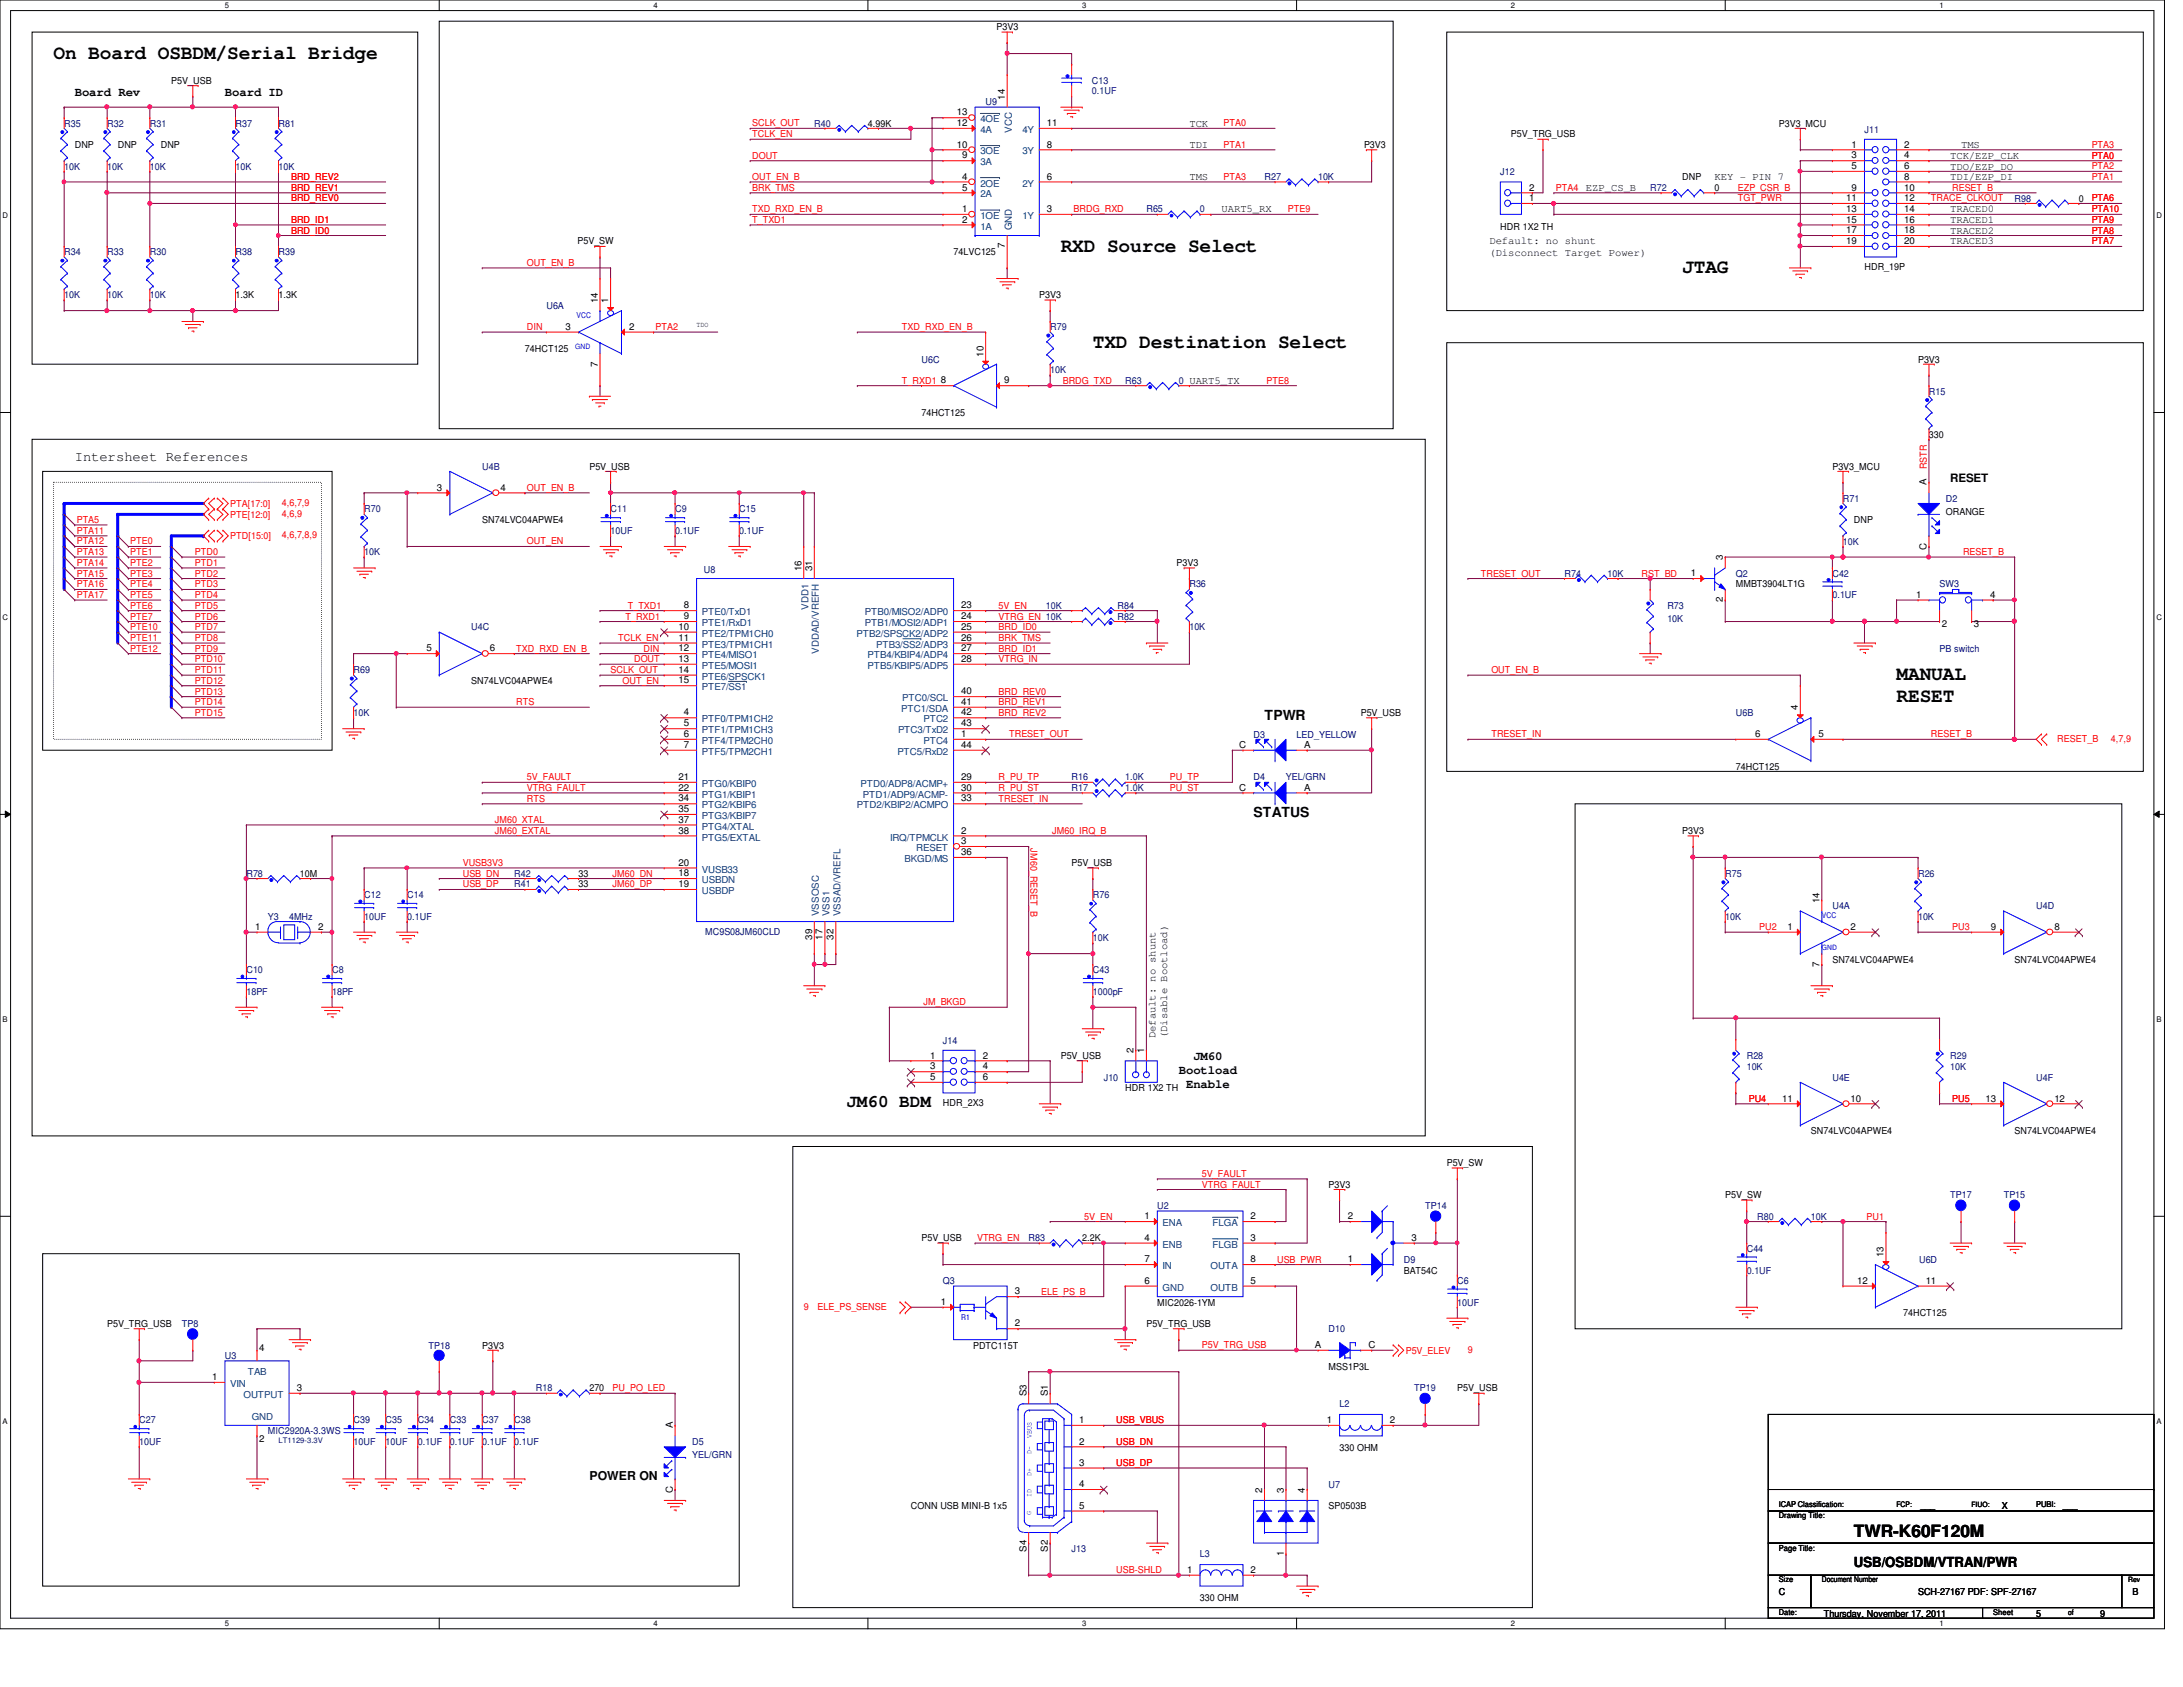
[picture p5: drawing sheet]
<svg xmlns="http://www.w3.org/2000/svg" width="279mm" height="216mm" viewBox="0 0 279 216" stroke-linecap="round" stroke-linejoin="round" font-family="sans-serif">
<defs><g id="words">
<g font-size="2.5">
<text x="6.9" y="7.5">On Board OSBDM/Serial Bridge</text>
<text x="135.8" y="32.2">RXD Source Select</text>
<text x="215.3" y="35">JTAG</text>
<text x="139.9" y="44.6">TXD Destination Select</text>
<text x="242.7" y="87.1">MANUAL</text>
<text x="242.7" y="89.8">RESET</text>
</g>
<g font-size="2.2">
<text x="108.3" y="141.7">JM60 BDM</text>
<text x="237.3" y="196.8">TWR-K60F120M</text>
</g>
<g font-size="1.8">
<text x="9.6" y="59">Intersheet References</text>
<text x="161.8" y="92.2">TPWR</text>
<text x="160.4" y="104.5">STATUS</text>
<text x="237.3" y="200.5">USB/OSBDM/VTRAN/PWR</text>
</g>
<g font-size="1.6">
<text x="9.6" y="12.2">Board Rev</text>
<text x="28.8" y="12.2">Board ID</text>
<text x="150.9" y="137.5">Bootload</text>
<text x="152.7" y="135.7">JM60</text>
<text x="151.8" y="139.2">Enable</text>
<text x="75.4" y="189.4">POWER ON</text>
</g>
<text font-size="1.5" x="249.6" y="61.7">RESET</text>
<g font-size="1.4">
<text x="152.2" y="16.2">TCK</text>
<text x="152.2" y="19">TDI</text>
<text x="152.2" y="23.1">TMS</text>
<text x="219.5" y="23.1">KEY - PIN 7</text>
<text x="249.6" y="20.3">TCK/EZP_CLK</text>
<text x="249.6" y="21.7">TDO/EZP_DO</text>
<text x="249.6" y="23.1">TDI/EZP_DI</text>
<text x="251" y="19">TMS</text>
<text x="156.3" y="27.2">UART5_RX</text>
<text x="203" y="24.4">EZP_CS_B</text>
<text x="249.6" y="27.2">TRACED0</text>
<text x="249.6" y="28.6">TRACED1</text>
<text x="249.6" y="29.9">TRACED2</text>
<text x="190.6" y="31.3">Default: no shunt</text>
<text x="190.6" y="32.8">(Disconnect Target Power)</text>
<text x="249.6" y="31.3">TRACED3</text>
<text x="147.9" y="132.9" transform="rotate(-90 147.9 132.9)">Default: no shunt</text>
<text x="149.4" y="132.9" transform="rotate(-90 149.4 132.9)">(Disable Bootload)</text>
</g>
<g font-size="1.2">
<text x="127.6" y="3.9">P3V3</text>
<text x="21.9" y="10.7">P5V_USB</text>
<text x="111.1" y="16.2">4.99K</text>
<text x="122.5" y="14.8">13</text>
<text x="122.5" y="16.1">12</text>
<text x="128.6" y="12.7" transform="rotate(-90 128.6 12.7)">14</text>
<text x="134" y="16.1">11</text>
<text x="193.4" y="17.6">P5V_TRG_USB</text>
<text x="227.7" y="16.2">P3V3_MCU</text>
<text x="9.6" y="19">DNP</text>
<text x="15.1" y="19">DNP</text>
<text x="20.6" y="19">DNP</text>
<text x="122.5" y="18.9">10</text>
<text x="123.1" y="23">4</text>
<text x="123.1" y="20.3">9</text>
<text x="134" y="23">6</text>
<text x="134" y="18.9">8</text>
<text x="174.6" y="19">P3V3</text>
<text x="215.3" y="23.1">DNP</text>
<text x="237" y="18.9">1</text>
<text x="237" y="20.3">3</text>
<text x="237" y="21.6">5</text>
<text x="243.7" y="18.9">2</text>
<text x="243.7" y="20.3">4</text>
<text x="243.7" y="21.6">6</text>
<text x="243.7" y="23">8</text>
<text x="123.1" y="27.1">1</text>
<text x="123.1" y="28.5">2</text>
<text x="123.1" y="24.4">5</text>
<text x="134" y="27.1">3</text>
<text x="192" y="29.4">HDR 1X2 TH</text>
<text x="195.7" y="25.7">1</text>
<text x="195.7" y="24.4">2</text>
<text x="219.5" y="24.4">0</text>
<text x="236.3" y="25.7">11</text>
<text x="236.3" y="27.1">13</text>
<text x="236.3" y="28.5">15</text>
<text x="236.3" y="29.8">17</text>
<text x="237" y="24.4">9</text>
<text x="243.7" y="24.4">10</text>
<text x="243.7" y="25.7">12</text>
<text x="243.7" y="27.1">14</text>
<text x="243.7" y="28.5">16</text>
<text x="243.7" y="29.8">18</text>
<text x="266.1" y="25.8">0</text>
<text x="73.9" y="31.3">P5V_SW</text>
<text x="122" y="32.7">74LVC125</text>
<text x="128.6" y="31.8" transform="rotate(-90 128.6 31.8)">7</text>
<text x="236.3" y="31.2">19</text>
<text x="238.6" y="34.6">HDR_19P</text>
<text x="243.7" y="31.2">20</text>
<text x="30.1" y="38.1">1.3K</text>
<text x="35.6" y="38.1">1.3K</text>
<text x="76.5" y="38.8" transform="rotate(-90 76.5 38.8)">14</text>
<text x="77.9" y="38.8" transform="rotate(-90 77.9 38.8)">1</text>
<text x="133" y="38.1">P3V3</text>
<text x="67.2" y="45">74HCT125</text>
<text x="72.4" y="42.2">3</text>
<text x="76.5" y="46.9" transform="rotate(-90 76.5 46.9)">7</text>
<text x="80.5" y="42.2">2</text>
<text x="125.9" y="45.6" transform="rotate(-90 125.9 45.6)">10</text>
<text x="245.5" y="46.4">P3V3</text>
<text x="117.9" y="53.3">74HCT125</text>
<text x="120.4" y="49.1">8</text>
<text x="128.5" y="49.1">9</text>
<text x="246.9" y="56">330</text>
<text x="55.9" y="62.8">3</text>
<text x="64.1" y="62.8">4</text>
<text x="75.4" y="60.1">P5V_USB</text>
<text x="234.5" y="60.1">P3V3_MCU</text>
<text x="246.6" y="62.1" transform="rotate(-90 246.6 62.1)">A</text>
<text x="249" y="65.9">ORANGE</text>
<text x="61.7" y="67">SN74LVC04APWE4</text>
<text x="220.5" y="71.7" transform="rotate(-90 220.5 71.7)">3</text>
<text x="237.3" y="67">DNP</text>
<text x="246.6" y="70.4" transform="rotate(-90 246.6 70.4)">C</text>
<text x="87.5" y="77.9">8</text>
<text x="102.6" y="73.1" transform="rotate(-90 102.6 73.1)">16</text>
<text x="103.9" y="73.1" transform="rotate(-90 103.9 73.1)">31</text>
<text x="123" y="77.9">23</text>
<text x="150.6" y="72.4">P3V3</text>
<text x="216.4" y="73.7">1</text>
<text x="220.5" y="77.1" transform="rotate(-90 220.5 77.1)">2</text>
<text x="222.2" y="75.2">MMBT3904LT1G</text>
<text x="245.2" y="76.5">1</text>
<text x="254.7" y="76.5">4</text>
<text x="54.6" y="83.4">5</text>
<text x="62.7" y="83.4">6</text>
<text x="86.8" y="80.6">10</text>
<text x="86.8" y="82">11</text>
<text x="86.8" y="83.4">12</text>
<text x="87.5" y="79.2">9</text>
<text x="123" y="79.2">24</text>
<text x="123" y="80.6">25</text>
<text x="123" y="82">26</text>
<text x="123" y="83.4">27</text>
<text x="248.5" y="80.3">2</text>
<text x="252.6" y="80.3">3</text>
<text x="60.3" y="87.5">SN74LVC04APWE4</text>
<text x="86.8" y="84.7">13</text>
<text x="86.8" y="86.1">14</text>
<text x="86.8" y="87.5">15</text>
<text x="123" y="84.7">28</text>
<text x="123" y="88.9">40</text>
<text x="87.5" y="91.6">4</text>
<text x="87.5" y="93">5</text>
<text x="87.5" y="94.3">6</text>
<text x="87.5" y="95.7">7</text>
<text x="123" y="94.3">1</text>
<text x="123" y="90.2">41</text>
<text x="123" y="91.6">42</text>
<text x="123" y="93">43</text>
<text x="123" y="95.7">44</text>
<text x="158.6" y="95.7">C</text>
<text x="166.9" y="95.7">A</text>
<text x="174.2" y="91.7">P5V_USB</text>
<text x="224.7" y="94.3">6</text>
<text x="230.1" y="90.9" transform="rotate(-90 230.1 90.9)">4</text>
<text x="232.7" y="94.3">5</text>
<text x="86.8" y="99.8">21</text>
<text x="86.8" y="101.2">22</text>
<text x="123" y="99.8">29</text>
<text x="123" y="101.2">30</text>
<text x="158.6" y="101.2">C</text>
<text x="166.9" y="101.2">A</text>
<text x="222.2" y="98.5">74HCT125</text>
<text x="86.8" y="102.6">34</text>
<text x="86.8" y="103.9">35</text>
<text x="86.8" y="105.3">37</text>
<text x="86.8" y="106.7">38</text>
<text x="123" y="106.7">2</text>
<text x="123" y="102.6">33</text>
<text x="215.3" y="106.7">P3V3</text>
<text x="38.4" y="112.2">10M</text>
<text x="74" y="113.6">33</text>
<text x="74" y="112.2">33</text>
<text x="86.8" y="112.1">18</text>
<text x="86.8" y="113.5">19</text>
<text x="86.8" y="110.8">20</text>
<text x="123" y="108">3</text>
<text x="123" y="109.4">36</text>
<text x="137.2" y="110.9">P5V_USB</text>
<text x="32.6" y="119">1</text>
<text x="40.7" y="119">2</text>
<text x="228.8" y="119">1</text>
<text x="232.9" y="115.6" transform="rotate(-90 232.9 115.6)">14</text>
<text x="236.9" y="119">2</text>
<text x="254.8" y="119">9</text>
<text x="262.9" y="119">8</text>
<text x="103.9" y="120.3" transform="rotate(-90 103.9 120.3)">39</text>
<text x="105.3" y="120.3" transform="rotate(-90 105.3 120.3)">17</text>
<text x="106.7" y="120.3" transform="rotate(-90 106.7 120.3)">32</text>
<text x="232.9" y="123.7" transform="rotate(-90 232.9 123.7)">7</text>
<text x="234.5" y="123.2">SN74LVC04APWE4</text>
<text x="257.9" y="123.2">SN74LVC04APWE4</text>
<text x="119" y="135.5">1</text>
<text x="119" y="136.9">3</text>
<text x="125.8" y="135.5">2</text>
<text x="125.8" y="136.9">4</text>
<text x="135.8" y="135.6">P5V_USB</text>
<text x="145.1" y="134.8" transform="rotate(-90 145.1 134.8)">2</text>
<text x="146.4" y="134.8" transform="rotate(-90 146.4 134.8)">1</text>
<text x="119" y="138.2">5</text>
<text x="120.7" y="141.6">HDR_2X3</text>
<text x="125.8" y="138.2">6</text>
<text x="144" y="139.7">HDR 1X2 TH</text>
<text x="228.1" y="141">11</text>
<text x="236.9" y="141">10</text>
<text x="254.1" y="141">13</text>
<text x="262.9" y="141">12</text>
<text x="185.2" y="149.3">P5V_SW</text>
<text x="231.8" y="145.2">SN74LVC04APWE4</text>
<text x="257.9" y="145.2">SN74LVC04APWE4</text>
<text x="170.1" y="152">P3V3</text>
<text x="220.8" y="153.4">P5V_SW</text>
<text x="117.9" y="158.9">P5V_USB</text>
<text x="138.5" y="158.9">2.2K</text>
<text x="146.5" y="156">1</text>
<text x="146.5" y="158.8">4</text>
<text x="146.5" y="161.5">7</text>
<text x="160.1" y="156">2</text>
<text x="160.1" y="158.8">3</text>
<text x="160.1" y="161.5">8</text>
<text x="172.5" y="161.5">1</text>
<text x="172.5" y="156">2</text>
<text x="180.6" y="158.8">3</text>
<text x="241.1" y="160.9" transform="rotate(-90 241.1 160.9)">13</text>
<text x="120.4" y="167">1</text>
<text x="129.9" y="165.7">3</text>
<text x="146.5" y="164.3">6</text>
<text x="148.1" y="167.1">MIC2026-1YM</text>
<text x="160.1" y="164.3">5</text>
<text x="179.7" y="163">BAT54C</text>
<text x="237.7" y="164.3">12</text>
<text x="246.5" y="164.3">11</text>
<text x="13.7" y="169.8">P5V_TRG_USB</text>
<text x="33.2" y="172.9">4</text>
<text x="61.7" y="172.6">P3V3</text>
<text x="124.5" y="172.6">PDTC115T</text>
<text x="129.9" y="169.8">2</text>
<text x="146.7" y="169.8">P5V_TRG_USB</text>
<text x="168.3" y="172.5">A</text>
<text x="175.1" y="172.5">C</text>
<text x="243.6" y="168.4">74HCT125</text>
<text x="27.1" y="176.6">1</text>
<text x="38" y="178">3</text>
<text x="75.4" y="178.1">270</text>
<text x="131.4" y="178.7" transform="rotate(-90 131.4 178.7)">S3</text>
<text x="134.1" y="178.7" transform="rotate(-90 134.1 178.7)">S1</text>
<text x="170.1" y="175.3">MSS1P3L</text>
<text x="186.5" y="178.1">P5V_USB</text>
<text x="33.2" y="184.5">2</text>
<text x="86.1" y="182.8" transform="rotate(-90 86.1 182.8)">A</text>
<text x="138.1" y="182.1">1</text>
<text x="138.1" y="184.9">2</text>
<text x="169.8" y="182.1">1</text>
<text x="171.4" y="185.8">330 OHM</text>
<text x="177.9" y="182.1">2</text>
<text x="86.1" y="191.1" transform="rotate(-90 86.1 191.1)">C</text>
<text x="138.1" y="187.6">3</text>
<text x="138.1" y="190.3">4</text>
<text x="161.5" y="191.1" transform="rotate(-90 161.5 191.1)">2</text>
<text x="164.3" y="191.1" transform="rotate(-90 164.3 191.1)">3</text>
<text x="167" y="191.1" transform="rotate(-90 167 191.1)">4</text>
<text x="116.6" y="193.2">CONN USB MINI-B 1x5</text>
<text x="138.1" y="193.1">5</text>
<text x="170.1" y="193.2">SP0503B</text>
<text x="245.8" y="193">___</text>
<text x="256.2" y="193.2">X</text>
<text x="264" y="193">___</text>
<text x="131.4" y="198.6" transform="rotate(-90 131.4 198.6)">S4</text>
<text x="134.1" y="198.6" transform="rotate(-90 134.1 198.6)">S2</text>
<text x="151.9" y="201.3">1</text>
<text x="160.1" y="201.3">2</text>
<text x="164.3" y="199.1" transform="rotate(-90 164.3 199.1)">1</text>
<text x="153.6" y="204.9">330 OHM</text>
<text x="227.7" y="204.1">C</text>
<text x="233.4" y="206.9">Thursday, November 17, 2011</text>
<text x="245.5" y="204.1">SCH-27167 PDF: SPF-27167</text>
<text x="260.6" y="206.9">5</text>
<text x="268.8" y="206.9">9</text>
<text x="272.9" y="204.1">B</text>
</g>
<g font-size="1.2" fill="#000080">
<text x="139.7" y="10.7">C13</text>
<text x="139.7" y="12">0.1UF</text>
<text x="8.2" y="16.2">R35</text>
<text x="13.7" y="16.2">R32</text>
<text x="19.2" y="16.2">R31</text>
<text x="30.1" y="16.2">R37</text>
<text x="35.6" y="16.2">R81</text>
<text x="104.2" y="16.2">R40</text>
<text x="126.2" y="13.5">U9</text>
<text x="238.6" y="17">J11</text>
<text x="8.2" y="21.7">10K</text>
<text x="13.7" y="21.7">10K</text>
<text x="19.2" y="21.7">10K</text>
<text x="30.1" y="21.7">10K</text>
<text x="35.6" y="21.7">10K</text>
<text x="161.8" y="23.1">R27</text>
<text x="168.7" y="23.1">10K</text>
<text x="192" y="22.4">J12</text>
<text x="146.7" y="27.2">R65</text>
<text x="153.6" y="27.2">0</text>
<text x="211.2" y="24.4">R72</text>
<text x="257.9" y="25.8">R98</text>
<text x="8.2" y="32.7">R34</text>
<text x="13.7" y="32.7">R33</text>
<text x="19.2" y="32.7">R30</text>
<text x="30.1" y="32.7">R38</text>
<text x="35.6" y="32.7">R39</text>
<text x="8.2" y="38.1">10K</text>
<text x="13.7" y="38.1">10K</text>
<text x="19.2" y="38.1">10K</text>
<text x="69.9" y="39.5">U6A</text>
<text x="117.9" y="46.4">U6C</text>
<text x="134.4" y="42.3">R79</text>
<text x="134.4" y="47.8">10K</text>
<text x="144" y="49.1">R63</text>
<text x="150.9" y="49.1">0 UART5_TX</text>
<text x="246.9" y="50.5">R15</text>
<text x="46.6" y="65.6">R70</text>
<text x="61.7" y="60.1">U4B</text>
<text x="78.1" y="65.6">C11</text>
<text x="86.4" y="65.6">C9</text>
<text x="94.6" y="65.6">C15</text>
<text x="235.9" y="64.2">R71</text>
<text x="249" y="64.2">D2</text>
<text x="46.6" y="71.1">10K</text>
<text x="78.1" y="68.3">10UF</text>
<text x="86.4" y="68.3">0.1UF</text>
<text x="94.6" y="68.3">0.1UF</text>
<text x="235.9" y="69.7">10K</text>
<text x="90.1" y="73.3">U8</text>
<text x="133.9" y="77.9">10K</text>
<text x="143" y="77.9">R84</text>
<text x="152.2" y="75.2">R36</text>
<text x="200.2" y="73.8">R74</text>
<text x="205.7" y="73.8">10K</text>
<text x="213.4" y="77.9">R73</text>
<text x="222.2" y="73.8">Q2</text>
<text x="234.5" y="73.8">C42</text>
<text x="234.5" y="76.6">0.1UF</text>
<text x="248.2" y="75.2">SW3</text>
<text x="60.3" y="80.7">U4C</text>
<text x="143" y="79.3">R82</text>
<text x="152.2" y="80.7">10K</text>
<text x="213.4" y="79.6">10K</text>
<text x="248.2" y="83.4">PB switch</text>
<text x="45.3" y="86.1">R69</text>
<text x="45.3" y="91.7">10K</text>
<text x="160.4" y="94.4">D3</text>
<text x="165.9" y="94.4">LED_YELLOW</text>
<text x="222.2" y="91.7">U6B</text>
<text x="137.2" y="99.9">R16</text>
<text x="137.2" y="101.3">R17</text>
<text x="144" y="99.9">1.0K</text>
<text x="144" y="101.3">1.0K</text>
<text x="160.4" y="99.9">D4</text>
<text x="164.6" y="99.9">YEL/GRN</text>
<text x="31.5" y="112.2">R78</text>
<text x="65.8" y="113.6">R41</text>
<text x="65.8" y="112.2">R42</text>
<text x="220.8" y="112.2">R75</text>
<text x="245.5" y="112.2">R26</text>
<text x="34.3" y="117.7">Y3</text>
<text x="37" y="117.7">4MHz</text>
<text x="46.6" y="115">C12</text>
<text x="46.6" y="117.7">10UF</text>
<text x="52.1" y="115">C14</text>
<text x="52.1" y="117.7">0.1UF</text>
<text x="90.3" y="119.6">MC9S08JM60CLD</text>
<text x="139.9" y="115">R76</text>
<text x="220.8" y="117.7">10K</text>
<text x="234.5" y="116.3">U4A</text>
<text x="245.5" y="117.7">10K</text>
<text x="260.6" y="116.3">U4D</text>
<text x="31.5" y="124.6">C10</text>
<text x="42.5" y="124.6">C8</text>
<text x="139.9" y="120.4">10K</text>
<text x="139.9" y="124.6">C43</text>
<text x="31.5" y="127.3">18PF</text>
<text x="42.5" y="127.3">18PF</text>
<text x="139.9" y="127.3">1000pF</text>
<text x="120.7" y="133.6">J14</text>
<text x="223.6" y="135.6">R28</text>
<text x="223.6" y="136.9">10K</text>
<text x="249.6" y="135.6">R29</text>
<text x="249.6" y="136.9">10K</text>
<text x="141.3" y="138.3">J10</text>
<text x="234.5" y="138.3">U4E</text>
<text x="260.6" y="138.3">U4F</text>
<text x="148.1" y="154.7">U2</text>
<text x="182.4" y="154.7">TP14</text>
<text x="249.6" y="153.4">TP17</text>
<text x="256.5" y="153.4">TP15</text>
<text x="131.7" y="158.9">R83</text>
<text x="179.7" y="161.6">D9</text>
<text x="223.6" y="160.2">C44</text>
<text x="224.9" y="156.1">R80</text>
<text x="231.8" y="156.1">10K</text>
<text x="245.6" y="161.6">U6D</text>
<text x="120.7" y="164.3">Q3</text>
<text x="186.5" y="164.3">C6</text>
<text x="186.5" y="167.1">10UF</text>
<text x="223.6" y="163">0.1UF</text>
<text x="23.3" y="169.8">TP8</text>
<text x="28.8" y="173.9">U3</text>
<text x="54.9" y="172.6">TP18</text>
<text x="170.1" y="170.5">D10</text>
<text x="68.6" y="178.1">R18</text>
<text x="181" y="178.1">TP19</text>
<text x="17.8" y="182.2">C27</text>
<text x="17.8" y="184.9">10UF</text>
<text x="34.3" y="183.6">MIC2920A-3.3WS</text>
<text x="45.3" y="182.2">C39</text>
<text x="45.3" y="184.9">10UF</text>
<text x="49.4" y="182.2">C35</text>
<text x="49.4" y="184.9">10UF</text>
<text x="53.5" y="182.2">C34</text>
<text x="53.5" y="184.9">0.1UF</text>
<text x="57.6" y="182.2">C33</text>
<text x="57.6" y="184.9">0.1UF</text>
<text x="61.7" y="182.2">C37</text>
<text x="61.7" y="184.9">0.1UF</text>
<text x="65.8" y="182.2">C38</text>
<text x="65.8" y="184.9">0.1UF</text>
<text x="88.6" y="184.9">D5</text>
<text x="171.4" y="180.1">L2</text>
<text x="88.6" y="186.6">YEL/GRN</text>
<text x="170.1" y="190.4">U7</text>
<text x="137.2" y="198.6">J13</text>
<text x="153.6" y="199.3">L3</text>
</g>
<g font-size="1.2" fill="#f00">
<text x="96.3" y="17.6">TCLK_EN</text>
<text x="96.3" y="16.2">SCLK_OUT</text>
<text x="156.6" y="16.2">PTA0</text>
<text x="37.3" y="23">BRD_REV2</text>
<text x="96.3" y="20.3">DOUT</text>
<text x="96.3" y="23">OUT_EN_B</text>
<text x="156.6" y="18.9">PTA1</text>
<text x="156.6" y="23">PTA3</text>
<text x="267.7" y="18.9">PTA3</text>
<text x="267.7" y="20.3">PTA0</text>
<text x="267.7" y="23">PTA1</text>
<text x="267.7" y="21.7">PTA2</text>
<text x="37.3" y="29.9">BRD_ID0</text>
<text x="37.3" y="24.4">BRD_REV1</text>
<text x="37.3" y="28.5">BRD_ID1</text>
<text x="37.3" y="25.8">BRD_REV0</text>
<text x="96.3" y="28.5">T_TXD1</text>
<text x="96.3" y="24.4">BRK_TMS</text>
<text x="96.3" y="27.2">TXD_RXD_EN_B</text>
<text x="137.4" y="27.2">BRDG_RXD</text>
<text x="164.8" y="27.2">PTE9</text>
<text x="199.1" y="24.4">PTA4</text>
<text x="222.4" y="24.4">EZP_CSR_B</text>
<text x="222.4" y="25.8">TGT_PWR</text>
<text x="247.1" y="25.8">TRACE_CLKOUT</text>
<text x="249.9" y="24.4">RESET_B</text>
<text x="267.7" y="25.8">PTA6</text>
<text x="267.7" y="27.2">PTA10</text>
<text x="267.7" y="29.9">PTA8</text>
<text x="267.7" y="28.5">PTA9</text>
<text x="67.4" y="34">OUT_EN_B</text>
<text x="267.7" y="31.3">PTA7</text>
<text x="67.4" y="42.2">DIN</text>
<text x="83.9" y="42.2">PTA2</text>
<text x="115.4" y="42.2">TXD_RXD_EN_B</text>
<text x="115.4" y="49.1">T_RXD1</text>
<text x="136" y="49.1">BRDG_TXD</text>
<text x="162.1" y="49.1">PTE8</text>
<text x="29.5" y="64.9">PTA[17:0]</text>
<text x="36.1" y="64.8">4,6,7,9</text>
<text x="67.4" y="62.8">OUT_EN_B</text>
<text x="246.6" y="60.1" transform="rotate(-90 246.6 60.1)">RSTR</text>
<text x="9.8" y="66.9">PTA5</text>
<text x="9.8" y="68.3">PTA11</text>
<text x="9.8" y="69.7">PTA12</text>
<text x="9.8" y="71">PTA13</text>
<text x="16.7" y="69.7">PTE0</text>
<text x="16.7" y="71">PTE1</text>
<text x="24.9" y="71">PTD0</text>
<text x="29.5" y="66.3">PTE[12:0]</text>
<text x="29.5" y="69">PTD[15:0]</text>
<text x="36.1" y="66.1">4,6,9</text>
<text x="36.1" y="68.9">4,6,7,8,9</text>
<text x="67.4" y="69.7">OUT_EN</text>
<text x="251.2" y="71">RESET_B</text>
<text x="9.8" y="72.4">PTA14</text>
<text x="9.8" y="73.8">PTA15</text>
<text x="9.8" y="75.2">PTA16</text>
<text x="9.8" y="76.5">PTA17</text>
<text x="16.7" y="72.4">PTE2</text>
<text x="16.7" y="73.8">PTE3</text>
<text x="16.7" y="75.2">PTE4</text>
<text x="16.7" y="76.5">PTE5</text>
<text x="16.7" y="77.9">PTE6</text>
<text x="24.9" y="72.4">PTD1</text>
<text x="24.9" y="73.8">PTD2</text>
<text x="24.9" y="75.2">PTD3</text>
<text x="24.9" y="76.5">PTD4</text>
<text x="24.9" y="77.9">PTD5</text>
<text x="80.3" y="77.9">T_TXD1</text>
<text x="127.8" y="77.9">5V_EN</text>
<text x="189.5" y="73.8">TRESET_OUT</text>
<text x="210.1" y="73.8">RST_BD</text>
<text x="16.7" y="79.3">PTE7</text>
<text x="16.7" y="80.6">PTE10</text>
<text x="16.7" y="82">PTE11</text>
<text x="16.7" y="83.4">PTE12</text>
<text x="24.9" y="79.3">PTD6</text>
<text x="24.9" y="80.6">PTD7</text>
<text x="24.9" y="82">PTD8</text>
<text x="24.9" y="83.4">PTD9</text>
<text x="66.1" y="83.4">TXD_RXD_EN_B</text>
<text x="79.1" y="82">TCLK_EN</text>
<text x="80.1" y="79.3">T_RXD1</text>
<text x="82.4" y="83.4">DIN</text>
<text x="127.8" y="80.6">BRD_ID0</text>
<text x="127.8" y="79.3">VTRG_EN 10K</text>
<text x="127.8" y="82">BRK_TMS</text>
<text x="127.8" y="83.4">BRD_ID1</text>
<text x="24.9" y="84.8">PTD10</text>
<text x="24.9" y="86.1">PTD11</text>
<text x="24.9" y="87.5">PTD12</text>
<text x="24.9" y="88.9">PTD13</text>
<text x="78.1" y="86.1">SCLK_OUT</text>
<text x="79.7" y="87.5">OUT_EN</text>
<text x="81.2" y="84.8">DOUT</text>
<text x="127.8" y="88.9">BRD_REV0</text>
<text x="127.8" y="84.8">VTRG_IN</text>
<text x="190.9" y="86.1">OUT_EN_B</text>
<text x="24.9" y="90.3">PTD14</text>
<text x="24.9" y="91.6">PTD15</text>
<text x="66.1" y="90.3">RTS</text>
<text x="127.8" y="90.3">BRD_REV1</text>
<text x="127.8" y="91.6">BRD_REV2</text>
<text x="129.2" y="94.4">TRESET_OUT</text>
<text x="190.9" y="94.4">TRESET_IN</text>
<text x="247.1" y="94.4">RESET_B</text>
<text x="263.3" y="95">RESET_B</text>
<text x="270.2" y="95">4,7,9</text>
<text x="67.4" y="99.9">5V_FAULT</text>
<text x="67.4" y="101.2">VTRG_FAULT</text>
<text x="127.8" y="99.9">R_PU_TP</text>
<text x="127.8" y="101.2">R_PU_ST</text>
<text x="149.7" y="101.2">PU_ST</text>
<text x="149.7" y="99.9">PU_TP</text>
<text x="63.3" y="106.7">JM60_EXTAL</text>
<text x="63.3" y="105.3">JM60_XTAL</text>
<text x="67.4" y="102.6">RTS</text>
<text x="127.8" y="102.6">TRESET_IN</text>
<text x="134.7" y="106.7">JM60_IRQ_B</text>
<text x="59.2" y="110.8">VUSB3V3</text>
<text x="59.2" y="113.6">USB_DP</text>
<text x="59.2" y="112.2">USB_DN</text>
<text x="78.4" y="112.2">JM60_DN</text>
<text x="78.4" y="113.6">JM60_DP</text>
<text x="131.9" y="108.6" transform="rotate(90 131.9 108.6)">JM60_RESET_B</text>
<text x="225.2" y="119">PU2</text>
<text x="249.9" y="119">PU3</text>
<text x="118.2" y="128.7">JM_BKGD</text>
<text x="223.8" y="141">PU4</text>
<text x="249.9" y="141">PU5</text>
<text x="153.8" y="150.6">5V_FAULT</text>
<text x="153.8" y="152">VTRG_FAULT</text>
<text x="125.1" y="158.8">VTRG_EN</text>
<text x="138.8" y="156.1">5V_EN</text>
<text x="163.4" y="161.6">USB_PWR</text>
<text x="238.9" y="156.1">PU1</text>
<text x="102.9" y="167.6">9</text>
<text x="104.6" y="167.6">ELE_PS_SENSE</text>
<text x="133.3" y="165.7">ELE_PS_B</text>
<text x="153.8" y="172.6">P5V_TRG_USB</text>
<text x="179.9" y="173.3">P5V_ELEV</text>
<text x="187.9" y="173.1">9</text>
<text x="78.4" y="178.1">PU_PO_LED</text>
<text x="142.9" y="184.9">USB_DN</text>
<text x="142.9" y="182.2">USB_VBUS</text>
<text x="142.9" y="187.6">USB_DP</text>
<text x="142.9" y="201.3">USB-SHLD</text>
</g>
<g font-size="1.2" fill="#004080">
<text x="125.5" y="15.7">4OE</text>
<text x="125.5" y="17">4A</text>
<text x="129.5" y="17" transform="rotate(-90 129.5 17)">VCC</text>
<text x="130.9" y="17">4Y</text>
<text x="125.5" y="23.9">2OE</text>
<text x="125.5" y="19.8">3OE</text>
<text x="125.5" y="21.2">3A</text>
<text x="130.9" y="23.9">2Y</text>
<text x="130.9" y="19.8">3Y</text>
<text x="125.5" y="28">1OE</text>
<text x="125.5" y="29.4">1A</text>
<text x="125.5" y="25.3">2A</text>
<text x="129.5" y="29.5" transform="rotate(-90 129.5 29.5)">GND</text>
<text x="130.9" y="28">1Y</text>
<text x="89.8" y="78.7">PTE0/TxD1</text>
<text x="89.8" y="80.1">PTE1/RxD1</text>
<text x="89.8" y="81.5">PTE2/TPM1CH0</text>
<text x="89.8" y="82.9">PTE3/TPM1CH1</text>
<text x="103.5" y="78" transform="rotate(-90 103.5 78)">VDD1</text>
<text x="104.8" y="83.7" transform="rotate(-90 104.8 83.7)">VDDAD/VREFH</text>
<text x="109.6" y="81.5">PTB2/SPSCK2/ADP2</text>
<text x="110.7" y="78.7">PTB0/MISO2/ADP0</text>
<text x="110.7" y="80.1">PTB1/MOSI2/ADP1</text>
<text x="112.1" y="82.9">PTB3/SS2/ADP3</text>
<text x="89.8" y="84.2">PTE4/MISO1</text>
<text x="89.8" y="85.6">PTE5/MOSI1</text>
<text x="89.8" y="87">PTE6/SPSCK1</text>
<text x="89.8" y="88.3">PTE7/SS1</text>
<text x="111" y="84.2">PTB4/KBIP4/ADP4</text>
<text x="111" y="85.6">PTB5/KBIP5/ADP5</text>
<text x="115.5" y="89.7">PTC0/SCL</text>
<text x="89.8" y="92.5">PTF0/TPM1CH2</text>
<text x="89.8" y="93.9">PTF1/TPM1CH3</text>
<text x="89.8" y="95.2">PTF4/TPM2CH0</text>
<text x="114.9" y="93.9">PTC3/TxD2</text>
<text x="115.4" y="91.1">PTC1/SDA</text>
<text x="118.2" y="95.2">PTC4</text>
<text x="118.2" y="92.5">PTC2</text>
<text x="89.8" y="96.6">PTF5/TPM2CH1</text>
<text x="89.8" y="100.7">PTG0/KBIP0</text>
<text x="110.2" y="100.7">PTD0/ADP8/ACMP+</text>
<text x="114.9" y="96.6">PTC5/RxD2</text>
<text x="89.8" y="102.1">PTG1/KBIP1</text>
<text x="89.8" y="103.5">PTG2/KBIP6</text>
<text x="89.8" y="104.8">PTG3/KBIP7</text>
<text x="89.8" y="106.2">PTG4/XTAL</text>
<text x="89.8" y="107.6">PTG5/EXTAL</text>
<text x="109.7" y="103.5">PTD2/KBIP2/ACMPO</text>
<text x="110.4" y="102.1">PTD1/ADP9/ACMP-</text>
<text x="113.9" y="107.6">IRQ/TPMCLK</text>
<text x="89.8" y="113">USBDN</text>
<text x="89.8" y="111.7">VUSB33</text>
<text x="115.8" y="110.3">BKGD/MS</text>
<text x="117.3" y="108.9">RESET</text>
<text x="89.8" y="114.4">USBDP</text>
<text x="104.8" y="117.3" transform="rotate(-90 104.8 117.3)">VSSOSC</text>
<text x="106.2" y="117.3" transform="rotate(-90 106.2 117.3)">VSS1</text>
<text x="107.6" y="117.3" transform="rotate(-90 107.6 117.3)">VSSAD/VREFL</text>
<text x="148.8" y="156.9">ENA</text>
<text x="148.8" y="159.7">ENB</text>
<text x="155.2" y="156.9">FLGA</text>
<text x="155.2" y="159.7">FLGB</text>
<text x="148.8" y="165.2">GND</text>
<text x="148.8" y="162.4">IN</text>
<text x="154.9" y="165.2">OUTB</text>
<text x="154.9" y="162.4">OUTA</text>
<text x="29.5" y="177.5">VIN</text>
<text x="31.2" y="178.9">OUTPUT</text>
<text x="31.7" y="176">TAB</text>
<text x="32.2" y="181.7">GND</text>
</g>
<text font-size="1.1" x="227.7" y="198.5">Page Title:</text>
<g font-size="1">
<text x="28.8" y="1">5</text>
<text x="83.7" y="1">4</text>
<text x="138.5" y="1">3</text>
<text x="193.4" y="1">2</text>
<text x="248.2" y="1">1</text>
<text x=".3" y="27.9">D</text>
<text x="276" y="27.9">D</text>
<text x=".3" y="79.4">C</text>
<text x="276" y="79.4">C</text>
<text x=".3" y="130.8">B</text>
<text x="276" y="130.8">B</text>
<text x=".3" y="182.2">A</text>
<text x="276" y="182.2">A</text>
<text x="227.7" y="194.3">Drawing Title:</text>
<text x="227.7" y="192.9">ICAP Classification:</text>
<text x="242.7" y="192.9">FCP:</text>
<text x="260.6" y="192.9">PUBI:</text>
<text x="227.7" y="202.5">Size</text>
<text x="233.2" y="202.5">Document Number</text>
<text x="28.8" y="208.1">5</text>
<text x="83.7" y="208.1">4</text>
<text x="138.5" y="208.1">3</text>
<text x="193.4" y="208.1">2</text>
<text x="227.7" y="206.6">Date:</text>
<text x="248.2" y="208.1">1</text>
<text x="255.1" y="206.6">Sheet</text>
<text x="264.7" y="206.6">of</text>
</g>
<g font-size="1" fill="#00f">
<text x="73.8" y="40.6">VCC</text>
<text x="233.2" y="117.5">VCC</text>
<text x="123" y="168.9">R1</text>
<text x="132.1" y="184.1" transform="rotate(-90 132.1 184.1)">VBUS</text>
</g>
<text font-size="1" fill="#000080" x="35.6" y="184.7">LT1129-3.3V</text>
<g font-size=".9">
<text x="89.2" y="41.9">TDO</text>
<text x="252.3" y="192.9">FIUO:</text>
<text x="272.4" y="202.4">Rev</text>
</g>
<g font-size=".9" fill="#00f">
<text x="73.6" y="44.7">GND</text>
<text x="233.2" y="121.5">GND</text>
<text x="132" y="191.6" transform="rotate(-90 132 191.6)">ID</text>
<text x="132" y="188.8" transform="rotate(-90 132 188.8)">D+</text>
<text x="132" y="186.1" transform="rotate(-90 132 186.1)">D-</text>
<text x="132" y="193.9" transform="rotate(-90 132 193.9)">G</text>
</g>
</g></defs>
<path d="M0 0h277v208.4h-277zM1.4 1.4h274.3v205.7h-274.3z" fill="none" stroke="#000" stroke-width=".13"/>
<g fill="#fff">
<path d="M28.8 .1h.5v1.1h-.5z"/>
<path d="M28.8 207.2h.5v1.1h-.5z"/>
</g>
<path d="M56.2 0v1.4M56.2 207.1v1.3" fill="none" stroke="#000" stroke-width=".13"/>
<g fill="#fff">
<path d="M83.7 .1h.5v1.1h-.5z"/>
<path d="M83.7 207.2h.5v1.1h-.5z"/>
</g>
<path d="M111.1 0v1.4M111.1 207.1v1.3" fill="none" stroke="#000" stroke-width=".13"/>
<g fill="#fff">
<path d="M138.5 .1h.6v1.1h-.6z"/>
<path d="M138.5 207.2h.6v1.1h-.6z"/>
</g>
<path d="M165.9 0v1.4M165.9 207.1v1.3" fill="none" stroke="#000" stroke-width=".13"/>
<g fill="#fff">
<path d="M193.4 .1h.5v1.1h-.5z"/>
<path d="M193.4 207.2h.5v1.1h-.5z"/>
</g>
<path d="M220.8 0v1.4M220.8 207.1v1.3" fill="none" stroke="#000" stroke-width=".13"/>
<g fill="#fff">
<path d="M248.2 .1h.6v1.1h-.6z"/>
<path d="M248.2 207.2h.6v1.1h-.6z"/>
<path d="M.3 27.1h.8v1.1h-.8z"/>
<path d="M276 27.1h.7v1.1h-.7z"/>
<path d="M.3 78.5h.8v1.1h-.8z"/>
<path d="M276 78.5h.7v1.1h-.7z"/>
</g>
<path d="M0 52.8h1.4M275.7 52.8h1.3" fill="none" stroke="#000" stroke-width=".13"/>
<g fill="#fff">
<path d="M.3 129.9h.7v1.1h-.7z"/>
<path d="M276 129.9h.6v1.1h-.6z"/>
</g>
<path d="M0 104.2h1.4M.7 103.8l.7 .4-.7 .4zM275.7 104.2l.7-.4v.8zM275.7 104.2h1.3" fill="none" stroke="#000" stroke-width=".13"/>
<path d="M.7 103.8l.7 .4-.7 .4zM275.7 104.2l.7-.4v.8z" fill="#000"/>
<g fill="#fff">
<path d="M.3 181.4h.7v1.1h-.7z"/>
<path d="M276 181.4h.6v1.1h-.6z"/>
</g>
<path d="M4.1 4.1h49.4v42.5h-49.4zM56.2 2.7h122.1v52.2h-122.1zM185.2 4.1h89.1v35.7h-89.1zM4.1 56.2h178.3v89.2h-178.3zM185.2 43.9h89.1v54.8h-89.1zM5.5 60.3h37v35.7h-37zM201.6 102.9h70v67.2h-70zM0 155.7h1.4M101.5 146.7h94.6v59h-94.6zM275.7 155.7h1.3M5.5 160.4h89.1v42.6h-89.1z" fill="none" stroke="#000" stroke-width=".13"/>
<path d="M6.9 61.7h34.2v32.9h-34.2z" fill="none" stroke="#000" stroke-width=".13" stroke-dasharray="0 .3"/>
<g fill="none" stroke="#800040" stroke-width=".13">
<path d="M24.7 12.3h.1M24.7 12.3v1.4M13.7 21.9h.1M13.7 24.7h.1M13.7 38.4h.1M13.7 21.9v9.6M13.7 38.4v1.4M242.7 76.8h.1M242.7 76.8v2.7M220.8 117.9h.1M220.8 117.9v1.4M245.5 109.7h.1"/>
<path d="M245.5 109.7v1.4M248.2 139.9h.1M248.2 139.9v1.4M241.4 156.3h.1M241.4 156.3v1.4"/>
</g>
<circle cx="242.7" cy="79.5" r=".26" fill="#f0f"/>
<circle cx="242.7" cy="79.5" r=".26" fill="none" stroke="#f0f" stroke-width=".13"/>
<g fill="none" stroke="#800040" stroke-width=".13">
<path d="M8.2 13.7h.1M8.2 13.7v1.4M13.7 13.7h.1M13.7 13.7v1.4M8.2 38.4h.1M8.2 38.4v1.4M19.2 26h.1M19.2 26v5.5M30.1 28.8h.1M30.1 28.8v2.7M35.6 30.1h.1M35.6 30.1v1.4"/>
<path d="M198.9 24.7h.1M198.9 24.7h13.7M207.1 74h.1M207.1 74h4.1M211.2 74h.1M211.2 74v1.4M126.2 80.9h.1M126.2 89.2h.1M126.2 80.9h8.2M126.2 89.2h9.6M187.9 94.6h.1M187.9 86.4h.1"/>
<path d="M187.9 94.6h34.3M187.9 86.4h42.5M211.2 82.3h.1M211.2 82.3v1.4M230.4 86.4h.1M230.4 86.4v1.4M181 159.1h.1M181 159.1h2.8M61.7 178.3h.1M61.7 178.3v2.7M163.2 161.8h.1M163.2 161.8h9.6"/>
<path d="M186.5 167.3h.1M186.5 167.3v1.4M223.6 163.2h.1M223.6 163.2v4.1M61.7 185.2h.1M61.7 185.2v4.1M131.7 197.5h.1M131.7 197.5v4.1"/>
</g>
<circle cx="183.8" cy="159.1" r=".25" fill="#f0f"/>
<circle cx="183.8" cy="159.1" r=".25" fill="none" stroke="#f0f" stroke-width=".13"/>
<path d="M257.9 71.3h.1M257.9 79.5h.1M257.9 71.3v5.5M257.9 79.5v15.1" fill="none" stroke="#800040" stroke-width=".13"/>
<circle cx="257.8" cy="94.6" r=".26" fill="#f0f"/>
<circle cx="257.8" cy="94.6" r=".26" fill="none" stroke="#f0f" stroke-width=".13"/>
<circle cx="257.8" cy="79.5" r=".26" fill="#f0f"/>
<circle cx="257.8" cy="79.5" r=".26" fill="none" stroke="#f0f" stroke-width=".13"/>
<path d="M134.4 175.6h.1M134.4 175.6v2.7" fill="none" stroke="#800040" stroke-width=".13"/>
<circle cx="134.4" cy="175.5" r=".26" fill="#f0f"/>
<circle cx="134.4" cy="175.5" r=".26" fill="none" stroke="#f0f" stroke-width=".13"/>
<path d="M8.2 21.9h.1M8.2 21.9v1.4M19.2 21.9h.1M19.2 21.9v4.1M30.1 21.9h.1M30.1 21.9v6.9M35.6 21.9h.1M35.6 21.9v8.2M219.5 24.7h.1M219.5 24.7h15M148.1 79.5h.1M148.1 79.5v2.8" fill="none" stroke="#800040" stroke-width=".13"/>
<circle cx="148.1" cy="79.5" r=".26" fill="#f0f"/>
<circle cx="148.1" cy="79.5" r=".26" fill="none" stroke="#f0f" stroke-width=".13"/>
<path d="M30.1 38.4h.1M30.1 38.4v1.4M61.7 178.3h.1M61.7 178.3h1.4" fill="none" stroke="#800040" stroke-width=".13"/>
<path d="M62.9 178.1l.1-.1 .3 .1-.1 .3-.2 .1-.1-.1z" fill-rule="evenodd" fill="#f0f"/>
<path d="M62.9 178.1l.1-.1 .3 .1-.1 .3-.2 .1-.1-.1z" fill="none" stroke="#f0f" stroke-width=".13"/>
<circle cx="61.7" cy="178.3" r=".26" fill="#f0f"/>
<circle cx="61.7" cy="178.3" r=".26" fill="none" stroke="#f0f" stroke-width=".13"/>
<g fill="none" stroke="#800040" stroke-width=".13">
<path d="M30.1 13.7h.1M30.1 13.7v1.4M35.6 13.7h.1M35.6 13.7v1.4M246.9 56.2h.1M246.9 56.2v5.5M78.1 61.7h.1M78.1 61.7v1.4M246.9 69.9h.1M246.9 69.9v1.4M126.2 90.5h.1M126.2 90.5h9.6"/>
<path d="M222.2 130.3h.1M222.2 130.3v2.7M171.4 153.6h.1M171.4 153.6v2.7M175.6 172.8h.1M175.6 172.8h2.7M141.3 185.2h.1M141.3 185.2h23.3"/>
</g>
<circle cx="222.2" cy="130.3" r=".26" fill="#f0f"/>
<circle cx="222.2" cy="130.3" r=".26" fill="none" stroke="#f0f" stroke-width=".13"/>
<path d="M246.9 48h.1M246.9 48v1.4M161.8 182.4h.1M161.8 182.4v8.2" fill="none" stroke="#800040" stroke-width=".13"/>
<circle cx="161.8" cy="182.4" r=".26" fill="#f0f"/>
<circle cx="161.8" cy="182.4" r=".26" fill="none" stroke="#f0f" stroke-width=".13"/>
<path d="M35.6 38.4h.1M35.6 38.4v1.4M230.4 20.6h.1M230.4 30.1h.1M230.4 20.6v1.3M230.4 30.1v1.4M248.2 130.3h.1M248.2 130.3v2.7" fill="none" stroke="#800040" stroke-width=".13"/>
<circle cx="230.4" cy="30.1" r=".26" fill="#f0f"/>
<circle cx="230.4" cy="30.1" r=".26" fill="none" stroke="#f0f" stroke-width=".13"/>
<g fill="none" stroke="#800040" stroke-width=".13">
<path d="M246.9 19.2h.1M246.9 19.2h24.7M238.6 79.5h.1M238.6 79.5v2.8M46.6 117.9h.1M46.6 117.9v1.4M52.1 117.9h.1M52.1 117.9v1.4M128.9 138.5h.1M138.5 137.2h.1M138.5 137.2v1.3h-9.6M145.4 128.9h.1"/>
<path d="M145.4 128.9v5.5M38.4 178.3h.1M38.4 178.3h6.9M53.5 178.3h.1M53.5 178.3v2.7M65.8 178.3h.1M65.8 178.3v2.7M53.5 185.2h.1M53.5 185.2v4.1M65.8 185.2h.1M65.8 185.2v4.1M164.6 198.9h.1"/>
<path d="M164.6 185.2h.1M164.6 185.2v5.4M164.6 198.9v2.7"/>
</g>
<circle cx="238.6" cy="79.5" r=".26" fill="#f0f"/>
<circle cx="238.6" cy="79.5" r=".26" fill="none" stroke="#f0f" stroke-width=".13"/>
<path d="M76.8 86.4h.1M76.8 86.4h8.2M46.6 111.1h.1M46.6 111.1v2.7M139.9 127.6h.1M139.9 127.6v1.3M17.8 174.2h.1M17.8 174.2v2.7" fill="none" stroke="#800040" stroke-width=".13"/>
<circle cx="17.8" cy="174.2" r=".26" fill="#f0f"/>
<circle cx="17.8" cy="174.2" r=".26" fill="none" stroke="#f0f" stroke-width=".13"/>
<g fill="none" stroke="#800040" stroke-width=".13">
<path d="M52.1 111.1h.1M52.1 111.1v2.7M124.8 159.1h.1M124.8 159.1h8.2M183.8 157.7h.1M183.8 157.7v1.4M17.8 176.9h.1M17.8 176.9v4.1M38.4 170.1h.1M38.4 170.1v1.3M167.3 187.9h.1M167.3 187.9v2.7"/>
<path d="M182.4 181h.1M182.4 181v1.4"/>
</g>
<circle cx="182.4" cy="182.4" r=".26" fill="#f0f"/>
<circle cx="182.4" cy="182.4" r=".26" fill="none" stroke="#f0f" stroke-width=".13"/>
<path d="M104.2 123.4h.1M104.2 122h.1M104.2 123.4h1.4M104.2 122v1.4M139.9 159.1h.1M139.9 159.1h1.4M32.9 170.1h.1M32.9 170.1v2.7M150.9 175.6h.1M150.9 175.6v26" fill="none" stroke="#800040" stroke-width=".13"/>
<circle cx="150.8" cy="201.6" r=".26" fill="#f0f"/>
<circle cx="150.8" cy="201.6" r=".26" fill="none" stroke="#f0f" stroke-width=".13"/>
<g fill="none" stroke="#800040" stroke-width=".13">
<path d="M102.9 63.1h.1M102.9 63.1v6.8M126.2 78.1h.1M126.2 78.1h11M139.9 112.4h.1M139.9 112.4v1.4M63.1 174.2h.1M63.1 174.2v4.1M17.8 185.2h.1M17.8 185.2v4.1M134.4 197.5h.1M134.4 197.5v4.1"/>
<path d="M178.3 182.4h.1M178.3 182.4h4.1"/>
</g>
<circle cx="134.4" cy="201.6" r=".26" fill="#f0f"/>
<circle cx="134.4" cy="201.6" r=".26" fill="none" stroke="#f0f" stroke-width=".13"/>
<path d="M141.3 159.1h.1M141.3 159.1v6.8M32.9 183.8h.1M32.9 183.8v5.5" fill="none" stroke="#800040" stroke-width=".13"/>
<circle cx="141.2" cy="159.1" r=".25" fill="#f0f"/>
<circle cx="141.2" cy="159.1" r=".25" fill="none" stroke="#f0f" stroke-width=".13"/>
<path d="M230.4 28.8h.1M230.4 28.8v1.3M78.1 63.1h.1M78.1 63.1v1.3" fill="none" stroke="#800040" stroke-width=".13"/>
<circle cx="230.4" cy="28.8" r=".25" fill="#f0f"/>
<circle cx="230.4" cy="28.8" r=".25" fill="none" stroke="#f0f" stroke-width=".13"/>
<g fill="none" stroke="#800040" stroke-width=".13">
<path d="M230.4 31.5h.1M230.4 31.5v2.8M78.1 68.6h.1M78.1 68.6v1.3M86.4 68.6h.1M86.4 68.6v1.3M102.9 63.1h.1M102.9 63.1h1.3M126.2 79.5h.1M126.2 79.5h11M128.9 109.7h.1M128.9 109.7v19.2"/>
<path d="M31.5 127.6h.1M31.5 127.6v1.3M113.8 128.9h.1M113.8 128.9v6.9M148.1 150.9h.1M148.1 152.2h.1M148.1 150.9h19.2M148.1 152.2h16.5M45.3 185.2h.1M45.3 185.2v4.1M141.3 193.4h.1M141.3 193.4h6.8"/>
<path d="M148.1 193.4h.1M148.1 193.4v4.1M167.3 201.6h.1M167.3 201.6v1.4"/>
</g>
<circle cx="230.4" cy="31.5" r=".26" fill="#f0f"/>
<circle cx="230.4" cy="31.5" r=".26" fill="none" stroke="#f0f" stroke-width=".13"/>
<path d="M31.5 119.3h.1M31.5 119.3v4.1M42.5 127.6h.1M42.5 127.6v1.3M139.9 120.7h.1M139.9 120.7v1.3M45.3 178.3h.1M45.3 178.3v2.7" fill="none" stroke="#800040" stroke-width=".13"/>
<circle cx="31.5" cy="119.3" r=".26" fill="#f0f"/>
<circle cx="31.5" cy="119.3" r=".26" fill="none" stroke="#f0f" stroke-width=".13"/>
<path d="M130.3 170.1h.1M130.3 170.1h13.7" fill="none" stroke="#800040" stroke-width=".13"/>
<circle cx="144" cy="170.1" r=".26" fill="#f0f"/>
<circle cx="144" cy="170.1" r=".26" fill="none" stroke="#f0f" stroke-width=".13"/>
<path d="M31.5 112.4h.1M31.5 112.4v6.9M126.2 107h.1M126.2 107h20.5M145.4 101.5h.1M145.4 101.5h13.7M233.2 109.7h.1M233.2 109.7v5.5M163.2 156.3h.1M164.6 152.2h.1M164.6 152.2v4.1h-1.4" fill="none" stroke="#800040" stroke-width=".13"/>
<circle cx="31.5" cy="112.4" r=".26" fill="#f0f"/>
<circle cx="31.5" cy="112.4" r=".26" fill="none" stroke="#f0f" stroke-width=".13"/>
<path d="M94.6 68.6h.1M94.6 68.6v1.3M104.2 63.1h.1M104.2 63.1v6.8M257.9 76.8h.1M257.9 76.8v2.7M31.5 112.4h.1M31.5 112.4h1.4M145.4 100.1h.1M145.4 100.1h12.3M144 170.1h.1M144 170.1v1.3" fill="none" stroke="#800040" stroke-width=".13"/>
<circle cx="257.8" cy="79.5" r=".26" fill="#f0f"/>
<circle cx="257.8" cy="79.5" r=".26" fill="none" stroke="#f0f" stroke-width=".13"/>
<circle cx="257.8" cy="76.8" r=".25" fill="#f0f"/>
<circle cx="257.8" cy="76.8" r=".25" fill="none" stroke="#f0f" stroke-width=".13"/>
<path d="M49.4 178.3h.1M49.4 178.3v2.7M49.4 185.2h.1M49.4 185.2v4.1M141.3 187.9h.1M141.3 187.9h26" fill="none" stroke="#800040" stroke-width=".13"/>
<path d="M49.2 178.1l.1-.1 .2 .1v.3l-.2 .1-.1-.1z" fill-rule="evenodd" fill="#f0f"/>
<path d="M49.2 178.1l.1-.1 .2 .1v.3l-.2 .1-.1-.1z" fill="none" stroke="#f0f" stroke-width=".13"/>
<path d="M42.5 119.3h.1M42.5 119.3v4.1" fill="none" stroke="#800040" stroke-width=".13"/>
<path d="M42.3 119.1l.2-.1 .2 .2-.1 .3h-.1h-.2z" fill-rule="evenodd" fill="#f0f"/>
<path d="M42.3 119.1l.2-.1 .2 .2-.1 .3h-.1h-.2z" fill="none" stroke="#f0f" stroke-width=".13"/>
<path d="M76.8 178.3h.1M76.8 178.3h9.6M86.4 178.3h.1M86.4 178.3v4.1M86.4 190.6h.1M86.4 190.6v1.4M160.4 201.6h.1M160.4 201.6h4.2" fill="none" stroke="#800040" stroke-width=".13"/>
<circle cx="164.5" cy="201.6" r=".26" fill="#f0f"/>
<circle cx="164.5" cy="201.6" r=".26" fill="none" stroke="#f0f" stroke-width=".13"/>
<path d="M42.5 112.4h.1M42.5 112.4v6.9" fill="none" stroke="#800040" stroke-width=".13"/>
<path d="M42.3 112.2h.2l.2 .1-.1 .3-.1 .1-.2-.1z" fill-rule="evenodd" fill="#f0f"/>
<path d="M42.3 112.2h.2l.2 .1-.1 .3-.1 .1-.2-.1z" fill="none" stroke="#f0f" stroke-width=".13"/>
<g fill="none" stroke="#800040" stroke-width=".13">
<path d="M86.4 63.1h.1M86.4 63.1v1.3M187.9 74h.1M187.9 74h12.3M255.1 76.8h.1M255.1 76.8h2.8M126.2 82.3h.1M126.2 82.3h8.2M131.7 108.3h.1M131.7 108.3v13.7M139.9 122h.1M139.9 122v1.4"/>
<path d="M163.2 159.1h.1M167.3 150.9h.1M167.3 150.9v8.2h-4.1M235.9 156.3h.1M235.9 156.3v8.3M130.3 165.9h.1M130.3 165.9h11"/>
</g>
<circle cx="235.9" cy="156.3" r=".26" fill="#f0f"/>
<circle cx="235.9" cy="156.3" r=".26" fill="none" stroke="#f0f" stroke-width=".13"/>
<path d="M167.3 96h.1M167.3 96h8.3M41.1 119.3h.1M41.1 119.3h1.4" fill="none" stroke="#800040" stroke-width=".13"/>
<circle cx="175.5" cy="96" r=".26" fill="#f0f"/>
<circle cx="175.5" cy="96" r=".26" fill="none" stroke="#f0f" stroke-width=".13"/>
<path d="M94.6 63.1h.1M94.6 63.1v1.3M220.8 71.3h.1M220.8 71.3h13.7M234.5 71.3h.1M234.5 71.3v1.4M235.9 61.7h.1M235.9 61.7v1.4M252.3 79.5h.1M252.3 79.5h5.6" fill="none" stroke="#800040" stroke-width=".13"/>
<circle cx="94.6" cy="63" r=".25" fill="#f0f"/>
<circle cx="94.6" cy="63" r=".25" fill="none" stroke="#f0f" stroke-width=".13"/>
<g fill="none" stroke="#800040" stroke-width=".13">
<path d="M170.1 23.3h.1M170.1 23.3h5.5M198.9 26h.1M198.9 26v1.4M220.8 76.8h.1M220.8 76.8v2.7M234.5 76.8h.1M234.5 71.3h.1M234.5 76.8v2.7M234.5 71.3h1.4M175.6 96h.1M175.6 96v5.5"/>
<path d="M31.5 119.3h.1M31.5 119.3h1.4M39.8 112.4h.1M42.5 107h.1M42.5 107v5.4h-2.7M61.7 100.1h.1M61.7 101.5h.1M61.7 100.1h23.3M61.7 101.5h23.3M126.2 100.1h.1M126.2 101.5h.1M126.2 108.3h.1"/>
<path d="M126.2 100.1h12.3M126.2 101.5h12.3M126.2 108.3h5.5M220.8 109.7h.1M220.8 109.7v1.4M134.4 156.3h.1M134.4 156.3h9.6M186.5 150.9h.1M186.5 150.9v8.2"/>
</g>
<path d="M234.3 71.1l.2-.1 .2 .1v.4h-.2h-.2z" fill-rule="evenodd" fill="#f0f"/>
<path d="M234.3 71.1l.2-.1 .2 .1v.4h-.2h-.2z" fill="none" stroke="#f0f" stroke-width=".13"/>
<path d="M31.5 105.6h.1M31.5 105.6v6.8M126.2 102.9h.1M126.2 102.9h12.3M131.7 122h.1M131.7 122v15.2" fill="none" stroke="#800040" stroke-width=".13"/>
<path d="M131.5 121.9l.1-.1 .2 .1v.3l-.2 .1-.1-.1z" fill-rule="evenodd" fill="#f0f"/>
<path d="M131.5 121.9l.1-.1 .2 .1v.3l-.2 .1-.1-.1z" fill="none" stroke="#f0f" stroke-width=".13"/>
<path d="M126.2 109.7h.1M126.2 109.7h2.7M128.9 137.2h.1M128.9 137.2h2.8M139.9 128.9h.1M139.9 128.9v2.8M56.2 175.6h.1M56.2 175.6v2.7" fill="none" stroke="#800040" stroke-width=".13"/>
<circle cx="139.9" cy="128.9" r=".26" fill="#f0f"/>
<circle cx="139.9" cy="128.9" r=".26" fill="none" stroke="#f0f" stroke-width=".13"/>
<path d="M104.2 123.4h.1M104.2 123.4v2.8" fill="none" stroke="#800040" stroke-width=".13"/>
<path d="M104 123.2l.2-.1 .2 .2v.3l-.2 .1-.2-.1z" fill-rule="evenodd" fill="#f0f"/>
<path d="M104 123.2l.2-.1 .2 .2v.3l-.2 .1-.2-.1z" fill="none" stroke="#f0f" stroke-width=".13"/>
<path d="M76.8 78.1h.1M76.8 79.5h.1M76.8 78.1h8.2M76.8 79.5h8.2M126.2 94.6h.1M126.2 94.6h12.3M105.6 122h.1M105.6 122v1.4M161.8 182.4h.1M161.8 182.4h8.3" fill="none" stroke="#800040" stroke-width=".13"/>
<circle cx="105.6" cy="123.4" r=".26" fill="#f0f"/>
<circle cx="105.6" cy="123.4" r=".26" fill="none" stroke="#f0f" stroke-width=".13"/>
<path d="M230.4 17.8h.1M230.4 17.8v1.4M235.9 69.9h.1M235.9 69.9v1.4M76.8 82.3h.1M76.8 82.3h8.2M126.2 85h.1M126.2 85h26M105.6 123.4h.1M107 122h.1M107 122v1.4h-1.4" fill="none" stroke="#800040" stroke-width=".13"/>
<circle cx="235.9" cy="71.3" r=".26" fill="#f0f"/>
<circle cx="235.9" cy="71.3" r=".26" fill="none" stroke="#f0f" stroke-width=".13"/>
<g fill="none" stroke="#800040" stroke-width=".13">
<path d="M230.4 21.9h.1M230.4 21.9v6.9M76.8 83.7h.1M76.8 85h.1M76.8 83.7h8.2M76.8 85h8.2M74 112.4h.1M74 113.8h.1M74 112.4h11M74 113.8h11M128.9 135.8h.1M128.9 135.8h5.5"/>
<path d="M134.4 135.8h.1M134.4 135.8v5.5M223.6 156.3h.1M223.6 156.3v2.8M163.2 164.6h.1M163.2 164.6h2.7"/>
</g>
<circle cx="230.4" cy="21.9" r=".25" fill="#f0f"/>
<circle cx="230.4" cy="21.9" r=".25" fill="none" stroke="#f0f" stroke-width=".13"/>
<g fill="none" stroke="#800040" stroke-width=".13">
<path d="M196.1 26h.1M196.1 26h2.8M46.6 63.1h.1M46.6 71.3h.1M46.6 63.1v1.3M46.6 71.3v1.4M52.1 63.1h.1M52.1 63.1v6.8M52.1 63.1h1.4M45.3 83.7h.1M45.3 91.9h.1M45.3 83.7v1.3"/>
<path d="M45.3 91.9v1.4M50.7 83.7h.1M50.7 83.7h1.4M126.2 91.9h.1M126.2 91.9h9.6M186.5 159.1h.1M186.5 159.1v4.1"/>
</g>
<path d="M186.3 158.9h.4v.1v.2l-.2 .1-.2-.1z" fill-rule="evenodd" fill="#f0f"/>
<path d="M186.3 158.9h.4v.1v.2l-.2 .1-.2-.1z" fill="none" stroke="#f0f" stroke-width=".13"/>
<g fill="none" stroke="#800040" stroke-width=".13">
<path d="M19.2 13.7h.1M19.2 13.7v1.4M8.2 23.3h.1M8.2 23.3v8.2M24.7 39.8h.1M24.7 39.8v1.3M246.9 27.4h.1M246.9 31.5h.1M246.9 30.1h.1M246.9 28.8h.1M246.9 20.6h.1M246.9 24.7h.1"/>
<path d="M246.9 23.3h.1M246.9 21.9h.1M246.9 27.4h24.7M246.9 31.5h24.7M246.9 30.1h24.7M246.9 28.8h24.7M246.9 20.6h24.7M246.9 24.7h13.7M246.9 23.3h24.7M246.9 21.9h24.7M266.1 26h.1M266.1 26h5.5"/>
<path d="M148.1 78.1h.1M148.1 78.1v1.4M245.5 117.9h.1M245.5 117.9v1.4M233.2 123.4h.1M233.2 123.4v2.8M223.6 155h.1M223.6 155v1.3M251 156.3h.1M251 156.3v2.8"/>
</g>
<circle cx="223.5" cy="156.3" r=".26" fill="#f0f"/>
<circle cx="223.5" cy="156.3" r=".26" fill="none" stroke="#f0f" stroke-width=".13"/>
<g fill="none" stroke="#800040" stroke-width=".13">
<path d="M197.5 19.2h.1M197.5 19.2v5.5h-1.4M19.2 38.4h.1M19.2 38.4v1.4M196.1 24.7h.1M126.2 83.7h.1M126.2 83.7h8.2M222.2 139.9h.1M222.2 139.9v1.4M171.4 156.3h.1M171.4 156.3h1.4M183.8 159.1h.1"/>
<path d="M183.8 159.1h2.7M257.9 156.3h.1M257.9 156.3v2.8M17.8 174.2h.1M17.8 176.9h.1M17.8 174.2h6.9M17.8 176.9h9.6M57.6 178.3h.1M57.6 178.3v2.7M131.7 175.6h.1M131.7 175.6v2.7M189.3 179.7h.1"/>
<path d="M189.3 179.7v2.7M57.6 185.2h.1M57.6 185.2v4.1"/>
</g>
<circle cx="17.8" cy="176.9" r=".26" fill="#f0f"/>
<circle cx="17.8" cy="176.9" r=".26" fill="none" stroke="#f0f" stroke-width=".13"/>
<path d="M52.1 111.1h.1M52.1 111.1h32.9" fill="none" stroke="#800040" stroke-width=".13"/>
<circle cx="52.1" cy="111" r=".25" fill="#f0f"/>
<circle cx="52.1" cy="111" r=".25" fill="none" stroke="#f0f" stroke-width=".13"/>
<path d="M76.8 87.8h.1M76.8 87.8h8.2M220.8 119.3h.1M220.8 119.3h5.5M131.7 122h.1M131.7 122h8.2M131.7 201.6h.1M131.7 201.6h2.7" fill="none" stroke="#800040" stroke-width=".13"/>
<circle cx="139.9" cy="122" r=".26" fill="#f0f"/>
<circle cx="139.9" cy="122" r=".26" fill="none" stroke="#f0f" stroke-width=".13"/>
<path d="M78.1 63.1h.1M78.1 63.1h8.3" fill="none" stroke="#800040" stroke-width=".13"/>
<circle cx="86.4" cy="63" r=".25" fill="#f0f"/>
<circle cx="86.4" cy="63" r=".25" fill="none" stroke="#f0f" stroke-width=".13"/>
<circle cx="78.1" cy="63" r=".25" fill="#f0f"/>
<circle cx="78.1" cy="63" r=".25" fill="none" stroke="#f0f" stroke-width=".13"/>
<path d="M35.6 30.1h.1M35.6 30.1h13.8M141.3 159.1h.1M141.3 159.1h2.7M32.9 170.1h.1M32.9 170.1h5.5M150.9 201.6h.1M150.9 201.6h1.3" fill="none" stroke="#800040" stroke-width=".13"/>
<path d="M35.4 30l.2-.1 .2 .1v.3l-.2 .1-.2-.1z" fill-rule="evenodd" fill="#f0f"/>
<path d="M35.4 30l.2-.1 .2 .1v.3l-.2 .1-.2-.1z" fill="none" stroke="#f0f" stroke-width=".13"/>
<path d="M13.7 24.7h.1M13.7 24.7h35.7" fill="none" stroke="#800040" stroke-width=".13"/>
<circle cx="13.7" cy="24.6" r=".26" fill="#f0f"/>
<circle cx="13.7" cy="24.6" r=".26" fill="none" stroke="#f0f" stroke-width=".13"/>
<path d="M8.2 23.3h.1M8.2 23.3h41.2" fill="none" stroke="#800040" stroke-width=".13"/>
<path d="M8 23.1l.2-.1 .2 .1-.1 .4h-.1h-.2z" fill-rule="evenodd" fill="#f0f"/>
<path d="M8 23.1l.2-.1 .2 .1-.1 .4h-.1h-.2z" fill="none" stroke="#f0f" stroke-width=".13"/>
<path d="M144 78.1h.1M144 79.5h.1M144 78.1h4.1M144 79.5h4.1M235.9 71.3h.1M235.9 71.3h11" fill="none" stroke="#800040" stroke-width=".13"/>
<circle cx="235.9" cy="71.3" r=".26" fill="#f0f"/>
<circle cx="235.9" cy="71.3" r=".26" fill="none" stroke="#f0f" stroke-width=".13"/>
<path d="M53.5 178.3h.1M53.5 178.3h2.7" fill="none" stroke="#800040" stroke-width=".13"/>
<path d="M56 178.1l.2-.1 .2 .1v.3l-.2 .1-.2-.1z" fill-rule="evenodd" fill="#f0f"/>
<path d="M56 178.1l.2-.1 .2 .1v.3l-.2 .1-.2-.1z" fill="none" stroke="#f0f" stroke-width=".13"/>
<circle cx="53.5" cy="178.3" r=".26" fill="#f0f"/>
<circle cx="53.5" cy="178.3" r=".26" fill="none" stroke="#f0f" stroke-width=".13"/>
<path d="M257.9 94.6h.1M257.9 94.6h2.7" fill="none" stroke="#800040" stroke-width=".13"/>
<circle cx="257.8" cy="94.6" r=".26" fill="#f0f"/>
<circle cx="257.8" cy="94.6" r=".26" fill="none" stroke="#f0f" stroke-width=".13"/>
<path d="M198.9 26h.1M198.9 26h35.6M230.4 21.9h.1M230.4 28.8h.1M230.4 21.9h4.1M230.4 28.8h4.1M42.5 107h.1M42.5 107h42.5M235.9 156.3h.1M235.9 156.3h5.5" fill="none" stroke="#800040" stroke-width=".13"/>
<circle cx="198.8" cy="26" r=".26" fill="#f0f"/>
<circle cx="198.8" cy="26" r=".26" fill="none" stroke="#f0f" stroke-width=".13"/>
<path d="M198.9 27.4h.1M198.9 27.4h35.6M94.6 63.1h.1M94.6 63.1h8.3" fill="none" stroke="#800040" stroke-width=".13"/>
<circle cx="102.8" cy="63" r=".25" fill="#f0f"/>
<circle cx="102.8" cy="63" r=".25" fill="none" stroke="#f0f" stroke-width=".13"/>
<path d="M246.9 71.3h.1M246.9 71.3h11" fill="none" stroke="#800040" stroke-width=".13"/>
<circle cx="246.8" cy="71.3" r=".26" fill="#f0f"/>
<circle cx="246.8" cy="71.3" r=".26" fill="none" stroke="#f0f" stroke-width=".13"/>
<path d="M13.7 39.8h.1M13.7 39.8h5.5M46.6 63.1h.1M46.6 63.1h5.5M45.3 83.7h.1M45.3 83.7h5.4M245.5 119.3h.1M245.5 119.3h6.8" fill="none" stroke="#800040" stroke-width=".13"/>
<circle cx="52.1" cy="63" r=".25" fill="#f0f"/>
<circle cx="52.1" cy="63" r=".25" fill="none" stroke="#f0f" stroke-width=".13"/>
<g fill="none" stroke="#800040" stroke-width=".13">
<path d="M30.1 13.7h.1M30.1 13.7h5.5M30.1 39.8h.1M30.1 28.8h.1M30.1 39.8h5.5M30.1 28.8h19.3M230.4 30.1h.1M230.4 31.5h.1M230.4 30.1h4.1M230.4 31.5h4.1M56.2 113.8h.1M56.2 113.8h11"/>
<path d="M120.7 161.8h.1M120.7 161.8h23.3"/>
</g>
<circle cx="30.1" cy="28.8" r=".25" fill="#f0f"/>
<circle cx="30.1" cy="28.8" r=".25" fill="none" stroke="#f0f" stroke-width=".13"/>
<path d="M19.2 26h.1M19.2 26h30.2" fill="none" stroke="#800040" stroke-width=".13"/>
<circle cx="19.2" cy="26" r=".26" fill="#f0f"/>
<circle cx="19.2" cy="26" r=".26" fill="none" stroke="#f0f" stroke-width=".13"/>
<g fill="none" stroke="#800040" stroke-width=".13">
<path d="M8.2 13.7h.1M8.2 13.7h5.5M242.7 76.8h.1M242.7 79.5h.1M242.7 76.8h2.8M242.7 79.5h5.5M31.5 105.6h.1M31.5 105.6h53.5M46.6 111.1h.1M46.6 111.1h5.5M233.2 109.7h.1M233.2 109.7h12.3"/>
<path d="M139.9 128.9h.1M139.9 128.9h5.5M248.2 141.3h.1M248.2 141.3h4.1"/>
</g>
<circle cx="233.1" cy="109.7" r=".26" fill="#f0f"/>
<circle cx="233.1" cy="109.7" r=".26" fill="none" stroke="#f0f" stroke-width=".13"/>
<path d="M65.8 178.3h.1M65.8 178.3h4.1" fill="none" stroke="#800040" stroke-width=".13"/>
<circle cx="65.8" cy="178.3" r=".26" fill="#f0f"/>
<circle cx="65.8" cy="178.3" r=".26" fill="none" stroke="#f0f" stroke-width=".13"/>
<path d="M211.2 74h.1M211.2 74h5.5" fill="none" stroke="#800040" stroke-width=".13"/>
<circle cx="211.2" cy="74" r=".26" fill="#f0f"/>
<circle cx="211.2" cy="74" r=".26" fill="none" stroke="#f0f" stroke-width=".13"/>
<path d="M8.2 39.8h.1M8.2 39.8h5.5" fill="none" stroke="#800040" stroke-width=".13"/>
<circle cx="13.7" cy="39.8" r=".26" fill="#f0f"/>
<circle cx="13.7" cy="39.8" r=".26" fill="none" stroke="#f0f" stroke-width=".13"/>
<path d="M24.7 39.8h.1M24.7 39.8h5.4M223.6 156.3h.1M223.6 156.3h2.7" fill="none" stroke="#800040" stroke-width=".13"/>
<circle cx="30.1" cy="39.8" r=".26" fill="#f0f"/>
<circle cx="30.1" cy="39.8" r=".26" fill="none" stroke="#f0f" stroke-width=".13"/>
<circle cx="24.6" cy="39.8" r=".26" fill="#f0f"/>
<circle cx="24.6" cy="39.8" r=".26" fill="none" stroke="#f0f" stroke-width=".13"/>
<path d="M230.4 19.2h.1M230.4 19.2h4.1M86.4 63.1h.1M86.4 63.1h8.2" fill="none" stroke="#800040" stroke-width=".13"/>
<circle cx="86.4" cy="63" r=".25" fill="#f0f"/>
<circle cx="86.4" cy="63" r=".25" fill="none" stroke="#f0f" stroke-width=".13"/>
<path d="M146.7 107h.1M146.7 107v27.4M222.2 141.3h.1M222.2 141.3h4.1M63.1 178.3h.1M63.1 178.3h2.7" fill="none" stroke="#800040" stroke-width=".13"/>
<path d="M62.9 178.1l.1-.1 .3 .1-.1 .3-.2 .1-.1-.1z" fill-rule="evenodd" fill="#f0f"/>
<path d="M62.9 178.1l.1-.1 .3 .1-.1 .3-.2 .1-.1-.1z" fill="none" stroke="#f0f" stroke-width=".13"/>
<path d="M131.7 175.6h.1M131.7 175.6h2.7M165.9 172.8h.1M165.9 172.8h2.8" fill="none" stroke="#800040" stroke-width=".13"/>
<path d="M165.8 172.6h.3l.1 .2-.1 .1-.2 .1-.1-.1z" fill-rule="evenodd" fill="#f0f"/>
<path d="M165.8 172.6h.3l.1 .2-.1 .1-.2 .1-.1-.1z" fill="none" stroke="#f0f" stroke-width=".13"/>
<path d="M230.4 20.6h.1M230.4 20.6h4.1M52.1 69.9h.1M52.1 69.9h23.3M61.7 102.9h.1M61.7 102.9h23.3M220.8 109.7h.1M220.8 109.7h12.4M222.2 130.3h.1M222.2 130.3h26" fill="none" stroke="#800040" stroke-width=".13"/>
<path d="M220.6 109.5l.2-.1 .2 .1-.1 .4h-.1h-.2z" fill-rule="evenodd" fill="#f0f"/>
<path d="M220.6 109.5l.2-.1 .2 .1-.1 .4h-.1h-.2z" fill="none" stroke="#f0f" stroke-width=".13"/>
<path d="M45.3 178.3h.1M45.3 178.3h4.1" fill="none" stroke="#800040" stroke-width=".13"/>
<circle cx="45.2" cy="178.3" r=".26" fill="#f0f"/>
<circle cx="45.2" cy="178.3" r=".26" fill="none" stroke="#f0f" stroke-width=".13"/>
<path d="M234.5 79.5h.1M234.5 79.5h4.1" fill="none" stroke="#800040" stroke-width=".13"/>
<path d="M234.3 79.3l.2-.1 .2 .2v.3l-.2 .1-.2-.1z" fill-rule="evenodd" fill="#f0f"/>
<path d="M234.3 79.3l.2-.1 .2 .2v.3l-.2 .1-.2-.1z" fill="none" stroke="#f0f" stroke-width=".13"/>
<path d="M220.8 79.5h.1M220.8 79.5h13.7" fill="none" stroke="#800040" stroke-width=".13"/>
<path d="M234.3 79.3l.2-.1 .2 .2v.3l-.2 .1-.2-.1z" fill-rule="evenodd" fill="#f0f"/>
<path d="M234.3 79.3l.2-.1 .2 .2v.3l-.2 .1-.2-.1z" fill="none" stroke="#f0f" stroke-width=".13"/>
<path d="M238.6 79.5h.1M238.6 79.5h4.1M113.8 128.9h.1M113.8 135.8h.1M113.8 128.9h15.1M113.8 135.8h2.8M182.4 182.4h.1M182.4 182.4h6.9M134.4 201.6h.1M134.4 201.6h16.5" fill="none" stroke="#800040" stroke-width=".13"/>
<circle cx="238.6" cy="79.5" r=".26" fill="#f0f"/>
<circle cx="238.6" cy="79.5" r=".26" fill="none" stroke="#f0f" stroke-width=".13"/>
<path d="M19.2 39.8h.1M19.2 39.8h5.5M134.4 175.6h.1M134.4 175.6h16.5" fill="none" stroke="#800040" stroke-width=".13"/>
<circle cx="19.2" cy="39.8" r=".26" fill="#f0f"/>
<circle cx="19.2" cy="39.8" r=".26" fill="none" stroke="#f0f" stroke-width=".13"/>
<path d="M19.2 13.7h.1M19.2 13.7h5.5" fill="none" stroke="#800040" stroke-width=".13"/>
<circle cx="19.2" cy="13.7" r=".26" fill="#f0f"/>
<circle cx="19.2" cy="13.7" r=".26" fill="none" stroke="#f0f" stroke-width=".13"/>
<path d="M13.7 13.7h.1M13.7 13.7h5.5M56.2 112.4h.1M56.2 112.4h11" fill="none" stroke="#800040" stroke-width=".13"/>
<circle cx="13.7" cy="13.7" r=".26" fill="#f0f"/>
<circle cx="13.7" cy="13.7" r=".26" fill="none" stroke="#f0f" stroke-width=".13"/>
<path d="M24.7 13.7h.1M24.7 13.7h5.4" fill="none" stroke="#800040" stroke-width=".13"/>
<circle cx="30.1" cy="13.7" r=".26" fill="#f0f"/>
<circle cx="30.1" cy="13.7" r=".26" fill="none" stroke="#f0f" stroke-width=".13"/>
<circle cx="24.6" cy="13.7" r=".26" fill="#f0f"/>
<circle cx="24.6" cy="13.7" r=".26" fill="none" stroke="#f0f" stroke-width=".13"/>
<g fill="none" stroke="#800040" stroke-width=".13">
<path d="M67.2 63.1h.1M67.2 63.1h8.2M65.8 83.7h.1M65.8 83.7h9.6M235.9 94.6h.1M235.9 94.6h22M216.7 109.7h.1M216.7 109.7v20.6M216.7 109.7h4.1M233.2 156.3h.1M233.2 156.3h2.7M116.6 167.3h.1"/>
<path d="M116.6 167.3h4.1"/>
</g>
<circle cx="216.7" cy="109.7" r=".26" fill="#f0f"/>
<circle cx="216.7" cy="109.7" r=".26" fill="none" stroke="#f0f" stroke-width=".13"/>
<g fill="none" stroke="#800040" stroke-width=".13">
<path d="M96 17.8h.1M116.6 16.4h.1M116.6 16.4v1.4h-20.6M128.9 5.5h.1M128.9 5.5v1.4M137.2 16.4h.1M137.2 19.2h.1M137.2 16.4h26M137.2 19.2h26M61.7 34.3h.1M61.7 34.3h16.4M76.8 32.9h.1"/>
<path d="M76.8 32.9v2.7M78.1 34.3h.1M78.1 34.3v1.3M96 28.8h.1M96 24.7h.1M96 20.6h.1M96 28.8h24.7M96 24.7h24.7M96 20.6h24.7M128.9 34.3h.1M128.9 34.3v1.3M137.2 27.4h.1"/>
<path d="M137.2 27.4h10.9M61.7 42.5h.1M61.7 42.5h8.2M76.8 49.4h.1M76.8 49.4v1.3M83.7 42.5h.1M83.7 42.5h8.2M216.7 108.3h.1M216.7 108.3v1.4M216.7 130.3h.1M216.7 130.3h5.5"/>
</g>
<circle cx="116.5" cy="16.4" r=".26" fill="#f0f"/>
<circle cx="116.5" cy="16.4" r=".26" fill="none" stroke="#f0f" stroke-width=".13"/>
<path d="M112.4 16.4h.1M112.4 16.4h4.2M128.9 6.9h.1M128.9 6.9v2.7M137.2 23.3h.1M137.2 23.3h26" fill="none" stroke="#800040" stroke-width=".13"/>
<circle cx="128.9" cy="6.8" r=".26" fill="#f0f"/>
<circle cx="128.9" cy="6.8" r=".26" fill="none" stroke="#f0f" stroke-width=".13"/>
<path d="M96 16.4h.1M96 16.4h9.6M119.3 15.1h.1M119.3 19.2h.1M119.3 15.1v8.2M119.3 15.1h1.4M119.3 19.2h1.4M96 27.4h.1M96 23.3h.1M96 23.3h24.7M96 27.4h24.7M119.3 23.3h.1" fill="none" stroke="#800040" stroke-width=".13"/>
<circle cx="119.3" cy="23.3" r=".26" fill="#f0f"/>
<circle cx="119.3" cy="23.3" r=".26" fill="none" stroke="#f0f" stroke-width=".13"/>
<circle cx="119.3" cy="19.2" r=".26" fill="#f0f"/>
<circle cx="119.3" cy="19.2" r=".26" fill="none" stroke="#f0f" stroke-width=".13"/>
<path d="M116.6 16.4h.1M116.6 16.4h4.1M128.9 6.9h.1M128.9 6.9h8.3M155 27.4h.1M155 27.4h13.7M134.4 49.4h.1M134.4 49.4h11" fill="none" stroke="#800040" stroke-width=".13"/>
<circle cx="134.4" cy="49.3" r=".25" fill="#f0f"/>
<circle cx="134.4" cy="49.3" r=".25" fill="none" stroke="#f0f" stroke-width=".13"/>
<g fill="none" stroke="#800040" stroke-width=".13">
<path d="M134.4 39.8h.1M134.4 39.8v1.3M109.7 42.5h.1M109.7 49.4h.1M109.7 42.5h16.5M109.7 49.4h8.2M131.7 49.4h.1M134.4 48h.1M134.4 48v1.4h-2.7M152.2 49.4h.1M152.2 49.4h13.7M50.7 90.5h.1"/>
<path d="M50.7 83.7h.1M50.7 90.5h24.7M50.7 83.7v6.8"/>
</g>
<circle cx="50.7" cy="83.6" r=".25" fill="#f0f"/>
<circle cx="50.7" cy="83.6" r=".25" fill="none" stroke="#f0f" stroke-width=".13"/>
<g fill="none" stroke="#800040" stroke-width=".13">
<path d="M152.2 80.9h.1M152.2 80.9v4.1M167.3 101.5h.1M167.3 101.5h8.3M17.8 171.4h.1M17.8 171.4v2.8M24.7 172.8h.1M24.7 172.8v1.4M49.4 178.3h.1M49.4 178.3h4.1M120.7 160.4h.1M120.7 160.4v1.4"/>
<path d="M150.9 171.4h.1M150.9 171.4v1.4"/>
</g>
<path d="M49.2 178.1l.1-.1 .2 .1v.3l-.2 .1-.1-.1z" fill-rule="evenodd" fill="#f0f"/>
<path d="M49.2 178.1l.1-.1 .2 .1v.3l-.2 .1-.1-.1z" fill="none" stroke="#f0f" stroke-width=".13"/>
<path d="M56.2 178.3h.1M56.2 178.3h1.4" fill="none" stroke="#800040" stroke-width=".13"/>
<path d="M56 178.1l.2-.1 .2 .1v.3l-.2 .1-.2-.1z" fill-rule="evenodd" fill="#f0f"/>
<path d="M56 178.1l.2-.1 .2 .1v.3l-.2 .1-.2-.1z" fill="none" stroke="#f0f" stroke-width=".13"/>
<path d="M57.6 178.3h.1M57.6 178.3h4.1" fill="none" stroke="#800040" stroke-width=".13"/>
<circle cx="57.6" cy="178.3" r=".26" fill="#f0f"/>
<circle cx="57.6" cy="178.3" r=".26" fill="none" stroke="#f0f" stroke-width=".13"/>
<g fill="none" stroke="#800040" stroke-width=".13">
<path d="M137.2 13.7h.1M137.2 8.2h.1M137.2 6.9v1.3M137.2 12.3v1.4M175.6 20.6h.1M175.6 20.6v2.7M157.7 96h.1M157.7 96v4.1M157.7 96h1.4M175.6 93.3h.1M175.6 93.3v2.7M144 164.6h.1"/>
<path d="M144 164.6v5.5M150.9 172.8h.1M165.9 164.6h.1M165.9 164.6v8.2h-15M141.3 182.4h.1M141.3 182.4h20.5M164.6 201.6h.1M164.6 201.6h2.7"/>
</g>
<path d="M8.2 64.4h17.8" fill="none" stroke="#00f" stroke-width=".38"/>
<circle cx="8.2" cy="64.4" r=".19" fill="#00f"/>
<path d="M15.1 65.8h10.9" fill="none" stroke="#00f" stroke-width=".38"/>
<circle cx="15.1" cy="65.8" r=".19" fill="#00f"/>
<path d="M8.2 64.4v1.4" fill="none" stroke="#00f" stroke-width=".38"/>
<circle cx="8.2" cy="64.4" r=".19" fill="#00f"/>
<path d="M9.6 67.2h.1M9.6 67.2h4.1" fill="none" stroke="#800040" stroke-width=".13"/>
<path d="M8.2 65.8v1.4" fill="none" stroke="#00f" stroke-width=".38"/>
<circle cx="8.2" cy="65.8" r=".19" fill="#00f"/>
<path d="M8.2 67.2v1.4" fill="none" stroke="#00f" stroke-width=".38"/>
<circle cx="8.2" cy="67.2" r=".19" fill="#00f"/>
<path d="M8.2 68.6v1.3" fill="none" stroke="#00f" stroke-width=".38"/>
<circle cx="8.2" cy="68.6" r=".19" fill="#00f"/>
<path d="M8.2 69.9v1.4" fill="none" stroke="#00f" stroke-width=".38"/>
<circle cx="8.2" cy="69.9" r=".19" fill="#00f"/>
<path d="M8.2 71.3v1.4" fill="none" stroke="#00f" stroke-width=".38"/>
<circle cx="8.2" cy="71.3" r=".19" fill="#00f"/>
<path d="M8.2 72.7v1.3" fill="none" stroke="#00f" stroke-width=".38"/>
<circle cx="8.2" cy="72.7" r=".19" fill="#00f"/>
<path d="M8.2 74v1.4" fill="none" stroke="#00f" stroke-width=".38"/>
<circle cx="8.2" cy="74" r=".19" fill="#00f"/>
<g fill="none" stroke="#800040" stroke-width=".13">
<path d="M9.6 68.6h.1M9.6 69.9h.1M9.6 71.3h.1M9.6 72.7h.1M9.6 74h.1M9.6 75.4h.1M9.6 76.8h.1M9.6 68.6h4.1M9.6 69.9h4.1M9.6 71.3h4.1M9.6 72.7h4.1M9.6 74h4.1"/>
<path d="M9.6 75.4h4.1M9.6 76.8h4.1"/>
</g>
<path d="M15.1 65.8v2.8" fill="none" stroke="#00f" stroke-width=".38"/>
<circle cx="15.1" cy="65.8" r=".19" fill="#00f"/>
<path d="M15.1 68.6v1.3" fill="none" stroke="#00f" stroke-width=".38"/>
<circle cx="15.1" cy="68.6" r=".19" fill="#00f"/>
<path d="M15.1 69.9v1.4" fill="none" stroke="#00f" stroke-width=".38"/>
<circle cx="15.1" cy="69.9" r=".19" fill="#00f"/>
<path d="M15.1 71.3v1.4" fill="none" stroke="#00f" stroke-width=".38"/>
<circle cx="15.1" cy="71.3" r=".19" fill="#00f"/>
<path d="M15.1 72.7v1.3" fill="none" stroke="#00f" stroke-width=".38"/>
<circle cx="15.1" cy="72.7" r=".19" fill="#00f"/>
<path d="M15.1 74v1.4" fill="none" stroke="#00f" stroke-width=".38"/>
<circle cx="15.1" cy="74" r=".19" fill="#00f"/>
<path d="M15.1 75.4v1.4" fill="none" stroke="#00f" stroke-width=".38"/>
<circle cx="15.1" cy="75.4" r=".19" fill="#00f"/>
<path d="M15.1 76.8v1.3" fill="none" stroke="#00f" stroke-width=".38"/>
<circle cx="15.1" cy="76.8" r=".19" fill="#00f"/>
<path d="M15.1 78.1v1.4" fill="none" stroke="#00f" stroke-width=".38"/>
<circle cx="15.1" cy="78.1" r=".19" fill="#00f"/>
<path d="M15.1 79.5v1.4" fill="none" stroke="#00f" stroke-width=".38"/>
<circle cx="15.1" cy="79.5" r=".19" fill="#00f"/>
<path d="M15.1 80.9v1.4" fill="none" stroke="#00f" stroke-width=".38"/>
<circle cx="15.1" cy="80.9" r=".19" fill="#00f"/>
<g fill="none" stroke="#800040" stroke-width=".13">
<path d="M16.4 69.9h.1M16.4 71.3h.1M16.4 72.7h.1M16.4 74h.1M16.4 75.4h.1M16.4 76.8h.1M16.4 78.1h.1M16.4 79.5h.1M16.4 69.9h4.2M16.4 71.3h4.2M16.4 72.7h4.2M16.4 74h4.2"/>
<path d="M16.4 75.4h4.2M16.4 76.8h4.2M16.4 78.1h4.2M16.4 79.5h4.2M16.4 80.9h.1M16.4 82.3h.1M16.4 83.7h.1M16.4 80.9h4.2M16.4 82.3h4.2M16.4 83.7h4.2"/>
</g>
<path d="M21.9 68.6h4.1" fill="none" stroke="#00f" stroke-width=".38"/>
<circle cx="26" cy="68.6" r=".19" fill="#00f"/>
<g fill="none" stroke="#800040" stroke-width=".13">
<path d="M23.3 71.3h.1M23.3 72.7h.1M23.3 74h.1M23.3 75.4h.1M23.3 76.8h.1M23.3 78.1h.1M23.3 79.5h.1M23.3 71.3h5.5M23.3 72.7h5.5M23.3 74h5.5M23.3 75.4h5.5M23.3 76.8h5.5"/>
<path d="M23.3 78.1h5.5M23.3 79.5h5.5M23.3 80.9h.1M23.3 82.3h.1M23.3 83.7h.1M23.3 85h.1M23.3 86.4h.1M23.3 87.8h.1M23.3 89.2h.1M23.3 90.5h.1M23.3 91.9h.1M23.3 80.9h5.5"/>
<path d="M23.3 82.3h5.5M23.3 83.7h5.5M23.3 85h5.5M23.3 86.4h5.5M23.3 87.8h5.5M23.3 89.2h5.5M23.3 90.5h5.5M23.3 91.9h5.5"/>
</g>
<path d="M21.9 68.6v1.3" fill="none" stroke="#00f" stroke-width=".38"/>
<circle cx="21.9" cy="69.9" r=".19" fill="#00f"/>
<path d="M21.9 69.9v1.4" fill="none" stroke="#00f" stroke-width=".38"/>
<circle cx="21.9" cy="71.3" r=".19" fill="#00f"/>
<path d="M21.9 71.3v1.4" fill="none" stroke="#00f" stroke-width=".38"/>
<circle cx="21.9" cy="72.7" r=".19" fill="#00f"/>
<path d="M21.9 72.7v1.3" fill="none" stroke="#00f" stroke-width=".38"/>
<circle cx="21.9" cy="74" r=".19" fill="#00f"/>
<path d="M21.9 74v1.4" fill="none" stroke="#00f" stroke-width=".38"/>
<circle cx="21.9" cy="75.4" r=".19" fill="#00f"/>
<path d="M21.9 75.4v1.4" fill="none" stroke="#00f" stroke-width=".38"/>
<circle cx="21.9" cy="76.8" r=".19" fill="#00f"/>
<path d="M21.9 76.8v1.3" fill="none" stroke="#00f" stroke-width=".38"/>
<circle cx="21.9" cy="78.1" r=".19" fill="#00f"/>
<path d="M21.9 78.1v1.4" fill="none" stroke="#00f" stroke-width=".38"/>
<circle cx="21.9" cy="79.5" r=".19" fill="#00f"/>
<path d="M21.9 79.5v1.4" fill="none" stroke="#00f" stroke-width=".38"/>
<circle cx="21.9" cy="80.9" r=".19" fill="#00f"/>
<path d="M21.9 80.9v1.4" fill="none" stroke="#00f" stroke-width=".38"/>
<circle cx="21.9" cy="82.3" r=".19" fill="#00f"/>
<path d="M21.9 82.3v1.4" fill="none" stroke="#00f" stroke-width=".38"/>
<circle cx="21.9" cy="83.7" r=".19" fill="#00f"/>
<path d="M21.9 83.7v1.3" fill="none" stroke="#00f" stroke-width=".38"/>
<circle cx="21.9" cy="85" r=".19" fill="#00f"/>
<path d="M21.9 85v1.4" fill="none" stroke="#00f" stroke-width=".38"/>
<circle cx="21.9" cy="86.4" r=".19" fill="#00f"/>
<path d="M21.9 86.4v1.4" fill="none" stroke="#00f" stroke-width=".38"/>
<circle cx="21.9" cy="87.8" r=".19" fill="#00f"/>
<path d="M21.9 87.8v1.4" fill="none" stroke="#00f" stroke-width=".38"/>
<circle cx="21.9" cy="89.2" r=".19" fill="#00f"/>
<path d="M21.9 89.2v1.3" fill="none" stroke="#00f" stroke-width=".38"/>
<circle cx="21.9" cy="89.2" r=".19" fill="#00f"/>
<g fill="none" stroke="#800040" stroke-width=".13">
<path d="M246.9 26h.1M246.9 26h12.3M8.2 65.8h.1M8.2 67.2h.1M8.2 68.6h.1M8.2 69.9h.1M8.2 71.3h.1M8.2 72.7h.1M8.2 74h.1M8.2 75.4h.1M8.2 65.8l1.4 1.4M8.2 67.2l1.4 1.4"/>
<path d="M8.2 68.6l1.4 1.3M8.2 69.9l1.4 1.4M8.2 71.3l1.4 1.4M8.2 72.7l1.4 1.3M8.2 74l1.4 1.4M8.2 75.4l1.4 1.4M15.1 68.6h.1M15.1 69.9h.1M15.1 71.3h.1M15.1 72.7h.1M15.1 74h.1M15.1 75.4h.1"/>
<path d="M15.1 76.8h.1M15.1 78.1h.1M15.1 79.5h.1M15.1 72.7l1.3 1.3M15.1 68.6l1.3 1.3M15.1 69.9l1.3 1.4M15.1 71.3l1.3 1.4M15.1 74l1.3 1.4M15.1 75.4l1.3 1.4M15.1 76.8l1.3 1.3M15.1 78.1l1.3 1.4M15.1 79.5l1.3 1.4"/>
<path d="M21.9 69.9h.1M21.9 71.3h.1M21.9 72.7h.1M21.9 74h.1M21.9 75.4h.1M21.9 76.8h.1M21.9 78.1h.1M21.9 79.5h.1M21.9 79.5l1.4 1.4M21.9 69.9l1.4 1.4M21.9 71.3l1.4 1.4M21.9 72.7l1.4 1.3"/>
<path d="M21.9 74l1.4 1.4M21.9 75.4l1.4 1.4M21.9 76.8l1.4 1.3M21.9 78.1l1.4 1.4M15.1 80.9h.1M15.1 82.3h.1M15.1 80.9l1.3 1.4M15.1 82.3l1.3 1.4M21.9 80.9h.1M21.9 82.3h.1M21.9 83.7h.1M21.9 85h.1"/>
<path d="M21.9 86.4h.1M21.9 87.8h.1M21.9 89.2h.1M21.9 90.5h.1M21.9 82.3l1.4 1.4M21.9 83.7l1.4 1.3M21.9 86.4l1.4 1.4M21.9 89.2l1.4 1.3M21.9 80.9l1.4 1.4M21.9 85l1.4 1.4M21.9 87.8l1.4 1.4M21.9 90.5l1.4 1.4"/>
</g>
<g fill="none" stroke="#f00" stroke-width=".13">
<path d="M24 11h1.4M24.7 12.3h.1M24.7 11v1.3M25.4 11h.1M128.2 4.1h1.4M128.9 5.5h.1M128.9 4.1v1.4M129.6 4.1h.1M135.8 13.7h2.7M136.2 14.1h1.9M136.6 14.5h.1M136.6 14.5h1.1"/>
<path d="M137 14.9h.3M137.3 14.9h.1M138.1 14.1h.1M138.5 13.7h.1M174.9 19.2h.1M174.9 19.2h1.3M175.6 19.2v1.4M196.8 17.8h1.4M197.5 19.2h.1M197.5 17.8v1.4M198.2 17.8h.1M229.7 16.4h1.4"/>
<path d="M230.4 17.8h.1M230.4 16.4v1.4M231.1 16.4h.1M76.1 31.5h.1M76.1 31.5h1.4M76.8 32.9h.1M76.8 31.5v1.4M127.6 35.6h2.7M128 36.1h1.9M128.4 36.4h.1M128.4 36.4h1.1M128.8 36.9h.2"/>
<path d="M129 36.9h.1M129.9 36.1h.1M130.3 35.6h.1M133.7 38.4h1.4M134.4 39.8h.1M134.4 38.4v1.4M135.1 38.4h.1M175.6 20.6h.1M229 34.3h2.8M229.4 34.7h2M229.9 35.1h.1M229.9 35.1h1.1"/>
<path d="M230.3 35.5h.2M230.5 35.5h.1M231.4 34.7h.1M231.8 34.3h.1M23.3 41.1h2.7M23.7 41.5h1.9M24.1 42h.1M24.1 42h1.1M24.6 42.4h.2M24.8 42.4h.1M25.6 41.5h.1M26 41.1h.1"/>
<path d="M75.4 50.7h.1M75.4 50.7h2.7M75.8 51.1h.1M75.8 51.1h2M76.2 51.6h1.1M76.7 52h.1M76.7 52h.2M77.3 51.6h.1M246.2 46.6h1.4M246.9 48h.1M246.9 46.6v1.4M247.6 46.6h.1"/>
<path d="M26.7 63.8h.1M26.7 65.2h.1M26.7 66.5h.1M26.7 67.9h.1M26.7 69.3h.1M26.7 63.8l-.7 .6 .7 .8M26.7 65.2l-.7 .6 .7 .7M26.7 67.9l-.7 .7 .7 .7M27.4 65.2h.1M27.4 63.8h.1M27.4 66.5h.1M27.4 69.3h.1"/>
<path d="M27.4 67.9h.1M27.4 63.8l-.7 .6 .7 .8M27.4 65.2l-.7 .6 .7 .7M27.4 67.9l-.7 .7 .7 .7M27.8 65.2h.1M27.8 63.8h.1M27.8 66.5h.1M27.8 69.3h.1M27.8 67.9h.1M27.8 63.8l.7 .6-.7 .8M27.8 65.2l.7 .6-.7 .7M27.8 67.9l.7 .7-.7 .7"/>
<path d="M28.5 63.8h.1M28.5 65.2h.1M28.5 66.5h.1M28.5 67.9h.1M28.5 69.3h.1M28.5 63.8l.7 .6-.7 .8M28.5 65.2l.7 .6-.7 .7M28.5 67.9l.7 .7-.7 .7M45.3 72.7h2.7M45.7 73.1h1.9M46.1 73.5h.1M46.1 73.5h1.1"/>
<path d="M46.5 73.9h.2M46.7 73.9h.1M47.6 73.1h.1M48 72.7h.1M76.8 69.9h2.7M77.2 70.4h1.9M77.5 60.3h1.4M77.6 70.7h.1M77.6 70.7h1.1M78 71.2h.3M78.1 61.7h.1M78.1 60.3v1.4"/>
<path d="M78.3 71.2h.1M78.9 60.3h.1M79.1 70.4h.1M79.5 69.9h.1M85 69.9h2.8M85.4 70.4h1.9M85.9 70.7h.1M85.9 70.7h1.1M86.3 71.2h.2M86.5 71.2h.1M87.3 70.4h.1M87.8 69.9h.1"/>
<path d="M93.3 69.9h2.7M93.7 70.4h1.9M94.1 70.7h.1M94.1 70.7h1.1M94.5 71.2h.2M94.7 71.2h.1M95.6 70.4h.1M96 69.9h.1M151.6 72.7h.1M151.6 72.7h1.3M152.2 74h.1M152.2 72.7v1.3"/>
<path d="M235.2 60.3h1.4M235.9 61.7h.1M235.9 60.3v1.4M236.6 60.3h.1M43.9 93.3h2.7M44.3 93.7h1.9M44.7 94.1h.1M44.7 94.1h1.1M45.1 94.5h.3M45.4 94.5h.1M46.2 93.7h.1M46.6 93.3h.1"/>
<path d="M146.7 82.3h.1M146.7 82.3h2.8M147.2 82.7h.1M147.2 82.7h1.9M147.6 83.1h1.1M148 83.5h.1M148 83.5h.3M148.7 83.1h.1M174.9 91.9h1.3M175.6 93.3h.1M175.6 91.9v1.4M176.2 91.9h.1"/>
<path d="M209.8 83.7h2.8M210.3 84.1h1.9M210.7 84.5h.1M210.7 84.5h1.1M211.1 84.9h.2M211.3 84.9h.1M212.2 84.1h.1M212.6 83.7h.1M237.3 82.3h2.7M237.7 82.7h1.9M238.1 83.1h.1M238.1 83.1h1.1"/>
<path d="M238.5 83.5h.3M238.8 83.5h.1M239.6 82.7h.1M240 82.3h.1M261.3 95.3h.1M261.3 93.9h.1M261.3 93.9l-.7 .7 .7 .7M262 93.9h.1M262 95.3h.1M262 93.9l-.7 .7 .7 .7M45.3 119.3h2.7M45.7 119.7h1.9"/>
<path d="M47.6 119.7h.1M48 119.3h.1M50.7 119.3h2.8M51.1 119.7h1.9M53 119.7h.1M53.5 119.3h.1M139.2 111.1h1.4M139.9 112.4h.1M139.9 111.1v1.3M140.6 111.1h.1M216 107h1.4M216.7 108.3h.1"/>
<path d="M216.7 107v1.3M217.4 107h.1M30.1 128.9h2.8M30.6 129.3h1.9M31 129.8h.1M31 129.8h1.1M31.4 130.1h.3M31.7 130.1h.1M32.5 129.3h.1M32.9 128.9h.1M41.1 128.9h2.8M41.5 129.3h2"/>
<path d="M42 129.8h.1M42 129.8h1.1M42.4 130.1h.2M42.6 130.1h.1M43.5 129.3h.1M43.9 128.9h.1M46.1 120.1h.1M46.1 120.1h1.1M46.5 120.6h.2M46.7 120.6h.1M51.6 120.1h.1M51.6 120.1h1.1"/>
<path d="M52 120.6h.2M52.2 120.6h.1M102.9 126.2h2.7M103.3 126.6h1.9M103.7 127h.1M103.7 127h1.1M104.1 127.4h.3M104.4 127.4h.1M105.2 126.6h.1M105.6 126.2h.1M137.8 135.8h1.4M138.5 137.2h.1"/>
<path d="M138.5 135.8v1.4M138.5 131.7h2.8M138.9 132.1h1.9M139.2 135.8h.1M139.3 132.5h.1M139.3 132.5h1.1M139.7 132.9h.3M140 132.9h.1M140.8 132.1h.1M141.3 131.7h.1M231.8 126.2h2.7M232.2 126.6h1.9"/>
<path d="M232.6 127h.1M232.6 127h1.1M233 127.4h.3M233.3 127.4h.1M234.1 126.6h.1M234.5 126.2h.1M120 159.1h1.4M120.7 159.1v1.3M121.4 159.1h.1M133 141.3h2.8M133.4 141.7h1.9M133.9 142.1h.1"/>
<path d="M133.9 142.1h1.1M134.3 142.5h.2M134.5 142.5h.1M135.3 141.7h.1M135.8 141.3h.1M170.7 152.2h1.4M171.4 153.6h.1M171.4 152.2v1.4M172.1 152.2h.1M185.8 149.5h1.4M186.5 150.9h.1M186.5 149.5v1.4"/>
<path d="M187.2 149.5h.1M222.9 153.6h1.3M223.6 155h.1M223.6 153.6v1.4M224.2 153.6h.1M249.6 159.1h2.7M250 159.5h1.9M250.4 159.9h.1M250.4 159.9h1.1M251.9 159.5h.1M252.3 159.1h.1M256.5 159.1h2.7"/>
<path d="M256.9 159.5h1.9M257.3 159.9h.1M257.3 159.9h1.1M258.8 159.5h.1M259.2 159.1h.1M17.1 170.1h1.4M17.8 171.4h.1M17.8 170.1v1.3M18.5 170.1h.1M37 171.4h2.8M37.4 171.8h1.9M37.8 172.3h.1"/>
<path d="M37.8 172.3h1.1M38.3 172.7h.2M38.5 172.7h.1M39.3 171.8h.1M39.8 171.4h.1M62.4 172.8h1.4M63.1 174.2h.1M63.1 172.8v1.4M63.8 172.8h.1M115.2 166.6h.1M115.2 168h.1M115.2 166.6l.7 .7-.7 .7"/>
<path d="M115.9 168h.1M115.9 166.6h.1M115.9 166.6l.7 .7-.7 .7M120.7 160.4h.1M142.6 171.4h2.8M143 171.8h1.9M143.5 172.3h.1M143.5 172.3h1.1M143.8 172.7h.3M144.1 172.7h.1M144.9 171.8h.1M145.4 171.4h.1"/>
<path d="M150.2 170.1h1.4M150.9 171.4h.1M150.9 170.1v1.3M151.6 170.1h.1M178.3 173.5h.1M178.3 172.1h.1M178.3 172.1l.7 .7-.7 .7M179 172.1h.1M179 173.5h.1M179 172.1l.7 .7-.7 .7M185.2 168.7h2.7M185.5 169.1h2"/>
<path d="M186 169.5h.1M186 169.5h1.1M186.4 169.9h.2M186.6 169.9h.1M187.5 169.1h.1M187.9 168.7h.1M188.6 178.3h1.3M189.3 179.7h.1M189.3 178.3v1.4M189.9 178.3h.1M222.2 167.3h2.7M222.6 167.7h1.9"/>
<path d="M223 168.1h.1M223 168.1h1.1M223.4 168.6h.3M223.7 168.6h.1M224.5 167.7h.1M224.9 167.3h.1M250.9 160.3h.2M251.1 160.3h.1M257.7 160.3h.3M258 160.3h.1M16.4 189.3h2.8M16.8 189.7h2"/>
<path d="M17.3 190.1h.1M17.3 190.1h1.1M17.7 190.5h.2M17.9 190.5h.1M18.8 189.7h.1M19.2 189.3h.1M31.5 189.3h2.8M32 189.7h1.9M32.3 190.1h.1M32.3 190.1h1.1M32.8 190.5h.2M33 190.5h.1"/>
<path d="M33.9 189.7h.1M34.3 189.3h.1M43.9 189.3h2.7M44.3 189.7h1.9M44.7 190.1h.1M44.7 190.1h1.1M45.1 190.5h.3M45.4 190.5h.1M46.2 189.7h.1M46.6 189.3h.1M48 189.3h2.7M48.4 189.7h1.9"/>
<path d="M48.8 190.1h.1M48.8 190.1h1.1M49.2 190.5h.3M49.5 190.5h.1M50.3 189.7h.1M50.7 189.3h.1M52.1 189.3h2.8M52.5 189.7h1.9M52.9 190.1h.1M52.9 190.1h1.1M53.3 190.5h.3M53.6 190.5h.1"/>
<path d="M54.4 189.7h.1M54.9 189.3h.1M56.2 189.3h2.8M56.6 189.7h1.9M57 190.1h.1M57 190.1h1.1M57.4 190.5h.3M57.7 190.5h.1M58.5 189.7h.1M59 189.3h.1M60.3 189.3h2.8M60.7 189.7h2"/>
<path d="M61.2 190.1h.1M61.2 190.1h1.1M61.6 190.5h.2M61.8 190.5h.1M62.7 189.7h.1M63.1 189.3h.1M64.4 189.3h2.8M64.9 189.7h1.9M65.3 190.1h.1M65.3 190.1h1.1M65.7 190.5h.3M66 190.5h.1"/>
<path d="M66.8 189.7h.1M67.2 189.3h.1M85 192h2.8M85.4 192.4h1.9M85.9 192.8h.1M85.9 192.8h1.1M86.3 193.3h.2M86.5 193.3h.1M87.3 192.4h.1M87.8 192h.1M146.7 197.5h2.8M147.2 197.9h1.9"/>
<path d="M147.6 198.3h.1M147.6 198.3h1.1M148 198.7h.3M148.3 198.7h.1M149.1 197.9h.1M149.5 197.5h.1M165.9 203h2.8M166.4 203.4h1.9M166.8 203.8h.1M166.8 203.8h1.1M167.2 204.2h.3M167.5 204.2h.1"/>
<path d="M168.3 203.4h.1M168.7 203h.1"/>
</g>
<path d="M226.3 193.4h49.4v4.1h-49.4zM226.3 197.5h49.4v4.1h-49.4zM226.3 181h49.4v12.4h-49.4zM226.3 190.6h49.4M275.7 190.6h.1M226.3 201.6h5.5v4.1h-5.5zM226.3 205.7h27.4v1.4h-27.4zM231.8 201.6h39.8v4.1h-39.8zM253.7 205.7h22v1.4h-22zM271.6 201.6h4.1v4.1h-4.1z" fill="none" stroke="#000" stroke-width=".13"/>
<path d="M13.3 34.1h.1M13.3 35.8h.1M13.3 34.1l.8 .9M13.3 35.8l.8 .8M13.7 37h.1M13.7 32.9l.4 .4M14.1 33.3h.1M14.1 35h.1M14.1 36.6h.1M14.1 33.3l-.8 .8M14.1 35l-.8 .8M14.1 36.6l-.4 .4" fill="none" stroke="#00f" stroke-width=".13"/>
<path d="M13.3 33.2h.3v.3h-.3z" fill-rule="evenodd" fill="#00f"/>
<path d="M13.3 33.2h.3v.3h-.3z" fill="none" stroke="#00f" stroke-width=".13"/>
<path d="M13.7 31.5h.1M13.7 38.4h.1M13.7 31.5v1.4M13.7 37v1.4" fill="none" stroke="#f00" stroke-width=".13"/>
<circle cx="251" cy="154.3" r=".67" fill="#00f"/>
<g fill="none" stroke="#00f" stroke-width=".13">
<path d="M120.7 134.4h4.1v5.5h-4.1zM120.7 135.8h.1M120.7 137.2h.1M120.7 138.5h.1M120.7 135.8h.9M120.7 137.2h.9M120.7 138.5h.9M123.8 135.8h1M123.8 137.2h1M123.8 138.5h1M124.8 137.2h.1M124.8 135.8h.1"/>
<path d="M124.8 138.5h.1M16.6 183.3h2.4M16.6 182.8h2.4M17.8 183.3h.1M17.8 183.3v.5M19 183.3h.1M19 182.8h.1"/>
<circle cx="122" cy="138.5" r=".4"/>
<circle cx="122" cy="135.7" r=".4"/>
<circle cx="122" cy="137.1" r=".39"/>
<circle cx="123.4" cy="135.7" r=".39"/>
<circle cx="123.4" cy="138.5" r=".39"/>
<circle cx="123.4" cy="137.1" r=".38"/>
<circle cx="251" cy="154.3" r=".67"/>
</g>
<g fill="none" stroke="#f00" stroke-width=".13">
<path d="M116.6 135.8h.1M116.6 137.2h.1M116.6 138.5h.1M116.6 135.8h4.1M116.6 137.2h4.1M116.6 138.5h4.1M124.8 135.8h4.1M124.8 137.2h4.1M124.8 138.5h4.1M128.9 135.8h.1M128.9 137.2h.1M128.9 138.5h.1"/>
<path d="M251 156.3h.1M251 155v1.3"/>
</g>
<path d="M116.1 137.6h.1M116.1 139h.1M116.2 136.7l.9 .9M116.2 138.1l.9 .9M117 136.7l-.9 .9M117 138.1l-.9 .9M117.1 137.6h.1M117.1 139h.1" fill="none" stroke="#804000" stroke-width=".13"/>
<path d="M17.2 182.5h.2v.2l-.1 .1-.1-.1z" fill-rule="evenodd" fill="#00f"/>
<path d="M17.2 182.5h.2v.2l-.1 .1-.1-.1zM17.8 182.8h.1M17.8 182.4v.4M44 183.3h2.5M44 182.8h2.5M45.3 183.3h.1M45.3 183.3v.5M46.5 183.3h.1M46.5 182.8h.1" fill="none" stroke="#00f" stroke-width=".13"/>
<path d="M17.8 181h.1M17.8 185.2h.1M17.8 181v1.4M17.8 183.8v1.4" fill="none" stroke="#f00" stroke-width=".13"/>
<path d="M44.6 182.5h.3v.2l-.2 .1-.1-.1z" fill-rule="evenodd" fill="#00f"/>
<path d="M133 13.7h.1M133 13.7h-8.2v16.4M133 13.7v16.4M124.8 30.1h.1M124.8 30.1h8.2M133 30.1h.1M44.6 182.5h.3v.2l-.2 .1-.1-.1zM45.3 182.8h.1M45.3 182.4v.4" fill="none" stroke="#00f" stroke-width=".13"/>
<path d="M45.3 181h.1M45.3 185.2h.1M45.3 181v1.4M45.3 183.8v1.4" fill="none" stroke="#f00" stroke-width=".13"/>
<circle cx="124.4" cy="27.4" r=".37" fill="#fff"/>
<g fill="none" stroke="#f00" stroke-width=".13">
<path d="M120.7 27.4h.1M120.7 27.4h3.3"/>
<circle cx="124.4" cy="27.4" r=".37"/>
</g>
<path d="M125.5 26.9h2.4M127.9 26.9h.1" fill="none" stroke="#004080" stroke-width=".13"/>
<path d="M124.4 28.4l.4 .4-.4 .4z" fill="#f00"/>
<path d="M120.7 28.8h.1M120.7 28.8h4.1M124.4 28.4l.4 .4-.4 .4z" fill="none" stroke="#f00" stroke-width=".13"/>
<circle cx="124.4" cy="23.3" r=".37" fill="#fff"/>
<g fill="none" stroke="#f00" stroke-width=".13">
<path d="M120.7 23.3h.1M120.7 23.3h3.3"/>
<circle cx="124.4" cy="23.3" r=".37"/>
</g>
<path d="M125.5 22.7h2.4M127.9 22.7h.1" fill="none" stroke="#004080" stroke-width=".13"/>
<path d="M124.4 24.3l.4 .4-.4 .4z" fill="#f00"/>
<path d="M120.7 24.7h.1M120.7 24.7h4.1M124.4 24.3l.4 .4-.4 .4z" fill="none" stroke="#f00" stroke-width=".13"/>
<circle cx="124.4" cy="19.2" r=".37" fill="#fff"/>
<g fill="none" stroke="#f00" stroke-width=".13">
<path d="M120.7 19.2h.1M120.7 19.2h3.3"/>
<circle cx="124.4" cy="19.2" r=".37"/>
</g>
<path d="M125.5 18.6h2.4M127.9 18.6h.1" fill="none" stroke="#004080" stroke-width=".13"/>
<path d="M124.4 20.2l.4 .4-.4 .4z" fill="#f00"/>
<path d="M120.7 20.6h.1M120.7 20.6h4.1M124.4 20.2l.4 .4-.4 .4z" fill="none" stroke="#f00" stroke-width=".13"/>
<circle cx="124.4" cy="15" r=".37" fill="#fff"/>
<g fill="none" stroke="#f00" stroke-width=".13">
<path d="M120.7 15.1h.1M120.7 15.1h3.3"/>
<circle cx="124.4" cy="15" r=".37"/>
</g>
<path d="M125.5 14.5h2.4M127.9 14.5h.1" fill="none" stroke="#004080" stroke-width=".13"/>
<path d="M124.4 16l.4 .4-.4 .4z" fill="#f00"/>
<g fill="none" stroke="#f00" stroke-width=".13">
<path d="M120.7 16.4h.1M120.7 16.4h4.1M124.4 16l.4 .4-.4 .4zM128.9 9.6h.1M128.9 9.6v4.1M133 16.4h4.2M133 19.2h4.2M137.2 19.2h.1M137.2 16.4h.1M128.9 34.3h.1M128.9 30.1v4.2M133 27.4h4.2"/>
<path d="M133 23.3h4.2M137.2 27.4h.1M137.2 23.3h.1"/>
</g>
<path d="M69 113.4h.1M69 113.4l-.4 .4M69 113.4l.8 .9M69.8 114.3h.1M70.6 113.4h.1M70.6 113.4l-.8 .9M70.6 113.4l.9 .9M71.5 114.3h.1M72.3 113.4h.1M72.3 113.4l-.8 .9M72.3 113.4l.4 .4M72.7 113.8h.1" fill="none" stroke="#00f" stroke-width=".13"/>
<path d="M68.9 113.9h.3v.2l-.2 .1-.1-.1z" fill-rule="evenodd" fill="#00f"/>
<g fill="none" stroke="#00f" stroke-width=".13">
<path d="M134 43.7h.1M134 45.4h.1M134 43.7l.8 .9M134 45.4l.8 .8M134.4 46.6h.1M134.4 42.5l.4 .4M134.8 42.9h.1M134.8 44.6h.1M134.8 46.2h.1M134.8 42.9l-.8 .8M134.8 44.6l-.8 .8M134.8 46.2l-.4 .4"/>
<path d="M68.9 113.9h.3v.2l-.2 .1-.1-.1z"/>
</g>
<path d="M67.2 113.8h.1M67.2 113.8h1.4M72.7 113.8h1.3M74 113.8h.1" fill="none" stroke="#f00" stroke-width=".13"/>
<path d="M134 42.8h.3v.3h-.1h-.2z" fill-rule="evenodd" fill="#00f"/>
<g fill="none" stroke="#00f" stroke-width=".13">
<path d="M134 42.8h.3v.3h-.1h-.2zM245.1 113.7h.1M245.1 115.3h.1M245.1 113.7l.8 .8M245.1 115.3l.8 .9M245.5 116.6h.1M245.5 112.4l.4 .5M245.9 112.9h.1M245.9 114.5h.1M245.9 116.2h.1M245.9 112.9l-.8 .8M245.9 114.5l-.8 .8"/>
<path d="M245.9 116.2l-.4 .4"/>
</g>
<path d="M134.4 41.1h.1M134.4 48h.1M134.4 41.1v1.4M134.4 46.6v1.4" fill="none" stroke="#f00" stroke-width=".13"/>
<path d="M245.1 112.8h.3v.2l-.2 .1-.1-.1z" fill-rule="evenodd" fill="#00f"/>
<path d="M245.1 112.8h.3v.2l-.2 .1-.1-.1zM64.6 183.3h2.5M64.6 182.8h2.5M65.8 183.3h.1M65.8 183.3v.5M67.1 183.3h.1M67.1 182.8h.1" fill="none" stroke="#00f" stroke-width=".13"/>
<path d="M245.5 111.1h.1M245.5 117.9h.1M245.5 111.1v1.3M245.5 116.6v1.3" fill="none" stroke="#f00" stroke-width=".13"/>
<path d="M65.2 182.5h.2v.2l-.1 .1-.1-.1z" fill-rule="evenodd" fill="#00f"/>
<path d="M65.2 182.5h.2v.2l-.1 .1-.1-.1zM65.8 182.8h.1M65.8 182.4v.4" fill="none" stroke="#00f" stroke-width=".13"/>
<path d="M65.8 181h.1M65.8 185.2h.1M65.8 181v1.4M65.8 183.8v1.4" fill="none" stroke="#f00" stroke-width=".13"/>
<path d="M245.5 64.4h2.7l-1.3 1.4z" fill="#00f"/>
<path d="M245.5 64.4h2.7l-1.3 1.4z" fill="none" stroke="#00f" stroke-width=".13"/>
<path d="M248.2 66.6v.6h-.5z" fill="#00f"/>
<path d="M248.2 66.6v.6h-.5z" fill="none" stroke="#00f" stroke-width=".13"/>
<path d="M247.7 68.3l.5-.6v.6z" fill="#00f"/>
<g fill="none" stroke="#00f" stroke-width=".13">
<path d="M245.5 65.8h.1M245.5 65.8h2.7M246.9 64.4h.1M246.9 68.6h.1M246.9 63.1v1.3M246.9 65.8v2.8M247.3 66.3h.1M247.3 67.3h.1M247.3 66.3l.7 .6M247.3 67.3l.7 .7M247.7 68.3l.5-.6v.6zM41.3 125.8h2.4"/>
<path d="M41.3 125.2h2.4M42.5 125.8h.1M42.5 125.8v.4M43.7 125.8h.1M43.7 125.2h.1"/>
</g>
<path d="M246.9 61.7h.1M246.9 69.9h.1M246.9 61.7v1.4M246.9 68.6v1.3" fill="none" stroke="#f00" stroke-width=".13"/>
<path d="M41.9 124.9h.2v.2l-.1 .1-.1-.1z" fill-rule="evenodd" fill="#00f"/>
<g fill="none" stroke="#00f" stroke-width=".13">
<path d="M139.5 116.4h.1M139.5 118.1h.1M139.5 116.4l.8 .9M139.5 118.1l.8 .8M139.9 119.3h.1M139.9 115.2l.4 .4M140.3 115.6h.1M140.3 117.3h.1M140.3 118.9h.1M140.3 115.6l-.8 .8M140.3 117.3l-.8 .8M140.3 118.9l-.4 .4"/>
<path d="M41.9 124.9h.2v.2l-.1 .1-.1-.1zM42.5 125.2h.1M42.5 124.8v.4"/>
</g>
<path d="M42.5 123.4h.1M42.5 127.6h.1M42.5 123.4v1.4M42.5 126.2v1.4" fill="none" stroke="#f00" stroke-width=".13"/>
<path d="M139.5 115.5h.3v.3h-.3z" fill-rule="evenodd" fill="#00f"/>
<g fill="none" stroke="#00f" stroke-width=".13">
<path d="M246.5 52h.1M246.5 53.6h.1M246.5 52l.8 .8M246.5 53.6l.8 .8M246.9 54.9h.1M246.9 50.7l.4 .4M247.3 51.1h.1M247.3 52.8h.1M247.3 54.4h.1M247.3 51.1l-.8 .9M247.3 52.8l-.8 .8M247.3 54.4l-.4 .5"/>
<path d="M139.5 115.5h.3v.3h-.3z"/>
</g>
<path d="M139.9 113.8h.1M139.9 113.8v1.4M139.9 119.3v1.4M139.9 120.7h.1" fill="none" stroke="#f00" stroke-width=".13"/>
<path d="M246.5 51.1h.3v.2l-.2 .1-.1-.1z" fill-rule="evenodd" fill="#00f"/>
<g fill="none" stroke="#00f" stroke-width=".13">
<path d="M149.9 27h.1M149.9 27l-.4 .4M149.9 27l.8 .8M150.7 27.8h.1M151.6 27h.1M151.6 27l-.9 .8M151.6 27l.8 .8M152.4 27.8h.1M153.2 27h.1M153.2 27l-.8 .8M153.2 27l.4 .4M153.6 27.4h.1"/>
<path d="M246.5 51.1h.3v.2l-.2 .1-.1-.1z"/>
</g>
<path d="M246.9 49.4h.1M246.9 56.2h.1M246.9 49.4v1.3M246.9 54.9v1.3" fill="none" stroke="#f00" stroke-width=".13"/>
<path d="M149.8 27.5h.3v.2h-.3z" fill-rule="evenodd" fill="#00f"/>
<g fill="none" stroke="#00f" stroke-width=".13">
<path d="M149.8 27.5h.3v.2h-.3zM34.7 112.1h.1M34.7 112.1l-.4 .3M34.7 112.1l.8 .8M35.5 112.9h.1M36.3 112.1h.1M36.3 112.1l-.8 .8M36.3 112.1l.9 .8M37.2 112.9h.1M38 112.1h.1M38 112.1l-.8 .8M38 112.1l.4 .3"/>
<path d="M38.4 112.4h.1"/>
</g>
<path d="M148.1 27.4h.1M148.1 27.4h1.4M153.6 27.4h1.4M155 27.4h.1" fill="none" stroke="#f00" stroke-width=".13"/>
<path d="M34.6 112.5h.3v.2l-.2 .1-.1-.1z" fill-rule="evenodd" fill="#00f"/>
<path d="M34.6 112.5h.3v.2l-.2 .1-.1-.1zM52.2 183.3h2.5M52.2 182.8h2.5M53.5 183.3h.1M53.5 183.3v.5M54.7 183.3h.1M54.7 182.8h.1" fill="none" stroke="#00f" stroke-width=".13"/>
<path d="M32.9 112.4h.1M32.9 112.4h1.4M38.4 112.4h1.4M39.8 112.4h.1" fill="none" stroke="#f00" stroke-width=".13"/>
<path d="M52.8 182.5h.3v.2l-.1 .1-.2-.1z" fill-rule="evenodd" fill="#00f"/>
<g fill="none" stroke="#00f" stroke-width=".13">
<path d="M165 22.9h.1M165 22.9l-.4 .4M165 22.9l.8 .8M165.8 23.7h.1M166.6 22.9h.1M166.6 22.9l-.8 .8M166.6 22.9l.9 .8M167.5 23.7h.1M168.3 22.9h.1M168.3 22.9l-.8 .8M168.3 22.9l.4 .4M168.7 23.3h.1"/>
<path d="M130.9 179.7h4.4M131 179.7a.63 .63 0 0 0-.7 .6M135.3 179.7h.1M135.3 179.7l1.9 1.3M52.8 182.5h.3v.2l-.1 .1-.2-.1zM53.5 182.8h.1M53.5 182.4v.4M130.3 180.3h.1M130.3 180.3v15.2a.65 .65 0 0 0 .7 .6M131.1 194.6a.65 .65 0 0 0 .7 .6M131.1 194.6h.1M131.1 196.1h4.2"/>
<path d="M131.8 180.5a.64 .64 0 0 0-.7 .7v13.4M131.8 180.5h.1M131.8 195.3h.1M131.8 180.5h3l1.4 1.1M132.8 182h.6v.8h-.6zM132.8 184.7h.6v.8h-.6zM132.8 190.2h.6v.9h-.6zM132.8 187.5h.6v.8h-.6zM132.8 193h.6v.8h-.6zM133.4 194.2h.1M133.4 194.2h1.3M133.7 184.6h1.1v1.1h-1.1z"/>
<path d="M133.7 187.3h1.1v1.1h-1.1zM133.7 181.9h1.1v1.1h-1.1zM133.7 190.1h1.1v1.1h-1.1zM133.7 192.8h1.1v1.1h-1.1zM134.3 184.6h.1M134.3 187.3h.1M134.3 190.1h.1M134.3 192.8h.1M134.3 181.6h.1M134.3 181.9h.1M134.3 194.2h.1M134.3 181.6v.3"/>
<path d="M134.3 183v1.6M134.3 185.7v1.6M134.3 188.4v1.7M134.3 191.2v1.6M134.3 193.9v.3M134.7 181.6h.1M134.7 194.2h.1M134.7 181.6h-1.3v12.6M134.7 181.6l.5 .4M135.2 182h.1M135.2 193.8h.1M135.2 182v11.8"/>
<path d="M135.2 193.8l-.5 .4M135.3 196.1h.1M136.2 194.2h.1M136.2 181.6h.1M136.2 181.6v12.6M136.2 182.4h1M136.2 185.2h1M136.2 187.9h1M136.2 190.6h1M136.2 194.2l-1.4 1.1h-3M136.2 193.4h1M137.2 194.7h.1"/>
<path d="M137.2 181h.1M137.2 182.4h.1M137.2 185.2h.1M137.2 187.9h.1M137.2 190.6h.1M137.2 193.4h.1M137.2 181v13.7M137.2 194.7l-1.9 1.4"/>
</g>
<g fill="none" stroke="#f00" stroke-width=".13">
<path d="M131.7 178.3h.1M131.7 178.3v1.4M134.4 178.3h.1M134.4 178.3v1.4M53.5 181h.1M53.5 185.2h.1M53.5 181v1.4M53.5 183.8v1.4M131.7 197.5h.1M131.7 196.1v1.4M134.4 197.5h.1M134.4 196.1v1.4"/>
<path d="M137.2 182.4h4.1M137.2 185.2h4.1M137.2 187.9h4.1M137.2 190.6h4.1M137.2 193.4h4.1M141.3 182.4h.1M141.3 185.2h.1M141.3 187.9h.1M141.3 190.6h.1M141.3 193.4h.1"/>
</g>
<path d="M140.8 191.1h.1M140.8 190.2l.9 .9M141.7 190.2l-.9 .9M141.7 191.1h.1" fill="none" stroke="#804000" stroke-width=".13"/>
<path d="M164.9 23.3h.3v.3l-.2 .1-.1-.1z" fill-rule="evenodd" fill="#00f"/>
<path d="M164.9 23.3h.3v.3l-.2 .1-.1-.1zM233.3 75h2.5M233.3 74.5h2.5M234.5 75h.1M234.5 75v.4M235.8 75h.1M235.8 74.5h.1" fill="none" stroke="#00f" stroke-width=".13"/>
<path d="M163.2 23.3h.1M163.2 23.3h1.4M168.7 23.3h1.4M170.1 23.3h.1" fill="none" stroke="#f00" stroke-width=".13"/>
<path d="M233.9 74.1h.3v.2l-.2 .1-.1-.1z" fill-rule="evenodd" fill="#00f"/>
<g fill="none" stroke="#00f" stroke-width=".13">
<path d="M233.9 74.1h.3v.2l-.2 .1-.1-.1zM234.5 74.5h.1M234.5 74v.5M56.2 86.4h.1M56.2 80.9h.1M56.2 80.9l5.5 2.8M56.2 80.9v5.5M61.7 83.7h.1M61.7 83.7l-5.5 2.7M144 135.8h4.1v2.7h-4.1zM145.4 137.2h.1M145.4 135.8v1.4"/>
<path d="M146.7 137.2h.1M146.7 135.8v1.4"/>
<circle cx="145.4" cy="137.5" r=".39"/>
<circle cx="146.7" cy="137.5" r=".38"/>
</g>
<path d="M234.5 72.7h.1M234.5 76.8h.1M234.5 72.7v1.3M234.5 75.4v1.4M145.4 134.4h.1M145.4 134.4v1.4M146.7 134.4h.1M146.7 134.4v1.4" fill="none" stroke="#f00" stroke-width=".13"/>
<path d="M55.8 83.3l.4 .4-.4 .3z" fill="#f00"/>
<path d="M52.1 83.7h.1M52.1 83.7h4.1M55.8 83.3l.4 .4-.4 .3z" fill="none" stroke="#f00" stroke-width=".13"/>
<circle cx="62.1" cy="83.6" r=".37" fill="#fff"/>
<g fill="none" stroke="#f00" stroke-width=".13">
<path d="M62.5 83.7h3.3M65.8 83.7h.1M27.4 176.9h.1M27.4 176.9h1.4M32.9 172.8h.1M32.9 172.8v1.4M37 178.3h1.4M38.4 178.3h.1M32.9 183.8h.1M32.9 182.4v1.4"/>
<circle cx="62.1" cy="83.6" r=".37"/>
</g>
<path d="M28.8 174.2h8.2v8.2h-8.2z" fill="none" stroke="#00f" stroke-width=".13"/>
<circle cx="182.4" cy="179" r=".66" fill="#00f"/>
<g fill="none" stroke="#00f" stroke-width=".13">
<path d="M228.1 155.9h.1M228.1 155.9l-.4 .4M228.1 155.9l.8 .9M228.9 156.8h.1M229.7 155.9h.1M229.7 155.9l-.8 .9M229.7 155.9l.8 .9M230.5 156.8h.1M231.4 155.9h.1M231.4 155.9l-.9 .9M231.4 155.9l.4 .4M231.8 156.3h.1"/>
<circle cx="182.4" cy="179" r=".66"/>
</g>
<path d="M182.4 179.7v1.3M182.4 181h.1" fill="none" stroke="#f00" stroke-width=".13"/>
<path d="M228 156.4h.2v.2l-.1 .1-.1-.1z" fill-rule="evenodd" fill="#00f"/>
<g fill="none" stroke="#00f" stroke-width=".13">
<path d="M220.4 113.7h.1M220.4 115.3h.1M220.4 113.7l.8 .8M220.4 115.3l.8 .9M220.8 116.6h.1M220.8 112.4l.4 .5M221.2 112.9h.1M221.2 114.5h.1M221.2 116.2h.1M221.2 112.9l-.8 .8M221.2 114.5l-.8 .8M221.2 116.2l-.4 .4"/>
<path d="M228 156.4h.2v.2l-.1 .1-.1-.1z"/>
</g>
<path d="M226.3 156.3h.1M226.3 156.3h1.4M231.8 156.3h1.4M233.2 156.3h.1" fill="none" stroke="#f00" stroke-width=".13"/>
<path d="M220.4 112.8h.3v.2l-.1 .1-.2-.1z" fill-rule="evenodd" fill="#00f"/>
<path d="M220.4 112.8h.3v.2l-.1 .1-.2-.1zM222.3 161.4h2.5M222.3 160.9h2.5M223.6 161.4h.1M223.6 161.4v.4M224.8 161.4h.1M224.8 160.9h.1" fill="none" stroke="#00f" stroke-width=".13"/>
<path d="M220.8 111.1h.1M220.8 117.9h.1M220.8 111.1v1.3M220.8 116.6v1.3" fill="none" stroke="#f00" stroke-width=".13"/>
<path d="M222.9 160.5h.3v.3h-.1h-.2z" fill-rule="evenodd" fill="#00f"/>
<g fill="none" stroke="#00f" stroke-width=".13">
<path d="M138.5 79.5h.1M138.9 79.1h.1M138.9 79.1l.8 .9M138.9 79.1l-.4 .4M139.7 80h.1M140.6 79.1h.1M140.6 79.1l.8 .9M140.6 79.1l-.9 .9M141.4 80h.1M142.2 79.1h.1M142.2 79.1l.4 .4M142.2 79.1l-.8 .9"/>
<path d="M222.9 160.5h.3v.3h-.1h-.2zM223.6 160.9h.1M223.6 160.4v.5"/>
</g>
<path d="M223.6 159.1h.1M223.6 159.1v1.3M223.6 163.2h.1M223.6 161.8v1.4" fill="none" stroke="#f00" stroke-width=".13"/>
<path d="M142 79.6h.3v.3h-.2h-.1z" fill-rule="evenodd" fill="#00f"/>
<path d="M142 79.6h.3v.3h-.2h-.1z" fill="none" stroke="#00f" stroke-width=".13"/>
<path d="M137.2 79.5h.1M137.2 79.5h1.3M142.6 79.5h1.4M144 79.5h.1" fill="none" stroke="#f00" stroke-width=".13"/>
<circle cx="183.7" cy="155.6" r=".66" fill="#00f"/>
<g fill="none" stroke="#00f" stroke-width=".13">
<path d="M230.4 138.5h.1M230.4 138.5l5.5 2.8M230.4 138.5v5.5M230.4 144h.1M235.9 141.3h.1M235.9 141.3l-5.5 2.7"/>
<circle cx="183.7" cy="155.6" r=".66"/>
</g>
<path d="M183.8 157.7h.1M183.8 156.3v1.4" fill="none" stroke="#f00" stroke-width=".13"/>
<path d="M230 140.9l.4 .4-.4 .3z" fill="#f00"/>
<path d="M226.3 141.3h.1M226.3 141.3h4.1M230 140.9l.4 .4-.4 .3z" fill="none" stroke="#f00" stroke-width=".13"/>
<circle cx="236.3" cy="141.2" r=".37" fill="#fff"/>
<g fill="none" stroke="#f00" stroke-width=".13">
<path d="M236.7 141.3h3.3M240 141.3h.1"/>
<circle cx="236.3" cy="141.2" r=".37"/>
</g>
<path d="M239.6 141.7h.1M239.6 140.8l.9 .9M240.5 140.8l-.9 .9M240.5 141.7h.1" fill="none" stroke="#804000" stroke-width=".13"/>
<path d="M69 112.1h.1M69 112.1l-.4 .3M69 112.1l.8 .8M69.8 112.9h.1M70.6 112.1h.1M70.6 112.1l-.8 .8M70.6 112.1l.9 .8M71.5 112.9h.1M72.3 112.1h.1M72.3 112.1l-.8 .8M72.3 112.1l.4 .3M72.7 112.4h.1" fill="none" stroke="#00f" stroke-width=".13"/>
<path d="M68.9 112.5h.3v.2l-.2 .1-.1-.1z" fill-rule="evenodd" fill="#00f"/>
<g fill="none" stroke="#00f" stroke-width=".13">
<path d="M192 23.3h2.7v4.1h-2.7zM193.4 26h.1M193.4 24.7h.1M193.4 26h1.3M193.4 24.7h1.3M141.1 99.7h.1M141.1 99.7l-.8 .8M141.1 99.7l.8 .8M142.7 99.7h.1M142.7 99.7l-.8 .8M142.7 99.7l.9 .8M68.9 112.5h.3v.2l-.2 .1-.1-.1z"/>
<path d="M139.9 100.1l.4 .4M140.3 100.5h.1M141.9 100.5h.1M143.6 100.5h.1M144 100.1h.1M144 100.1l-.4 .4"/>
<circle cx="192.9" cy="24.7" r=".39"/>
<circle cx="192.9" cy="26" r=".39"/>
</g>
<path d="M194.7 26h1.4M194.7 24.7h1.4M196.1 26h.1M196.1 24.7h.1M67.2 112.4h.1M67.2 112.4h1.4M72.7 112.4h1.3M74 112.4h.1" fill="none" stroke="#f00" stroke-width=".13"/>
<path d="M140.2 99.7h.3v.3l-.2 .1-.1-.1z" fill-rule="evenodd" fill="#00f"/>
<path d="M140.2 99.7h.3v.3l-.2 .1-.1-.1z" fill="none" stroke="#00f" stroke-width=".13"/>
<path d="M138.5 100.1h.1M138.5 100.1h1.4M144 100.1h1.4M145.4 100.1h.1" fill="none" stroke="#f00" stroke-width=".13"/>
<path d="M163.2 101.5l1.4-1.4v2.8z" fill="#00f"/>
<path d="M163.2 101.5l1.4-1.4v2.8z" fill="none" stroke="#00f" stroke-width=".13"/>
<path d="M161.8 100.1h.6l-.6 .6z" fill="#00f"/>
<path d="M161.8 100.1h.6l-.6 .6z" fill="none" stroke="#00f" stroke-width=".13"/>
<path d="M160.7 100.1h.6l-.6 .6z" fill="#00f"/>
<path d="M89.2 74h32.8v43.9h-32.8zM160.4 101.5h.1M160.4 101.5h2.8M160.7 100.1h.6l-.6 .6zM161 100.4l.7 .6M161.7 101h.1M162.1 100.4l.7 .6M162.8 101h.1M163.2 102.9h.1M163.2 100.1v2.8M164.6 101.5h.1M164.6 101.5h1.3" fill="none" stroke="#00f" stroke-width=".13"/>
<path d="M122 94.6h4.2M126.2 94.6h.1M122 107h4.2M126.2 107h.1M159.1 101.5h.1M159.1 101.5h1.3M165.9 101.5h1.4M167.3 101.5h.1" fill="none" stroke="#f00" stroke-width=".13"/>
<circle cx="122.4" cy="108.3" r=".37" fill="#fff"/>
<g fill="none" stroke="#f00" stroke-width=".13">
<path d="M85 78.1h.1M85 79.5h.1M85 78.1h4.2M85 79.5h4.2M102.9 69.9h.1M102.9 69.9v4.1M104.2 69.9h.1M104.2 69.9v4.1M122 78.1h4.2M122 79.5h4.2M126.2 78.1h.1M126.2 79.5h.1"/>
<path d="M85 91.9h.1M85 93.3h.1M85 94.6h.1M85 96h.1M85 80.9h.1M85 82.3h.1M85 83.7h.1M85 85h.1M85 86.4h.1M85 87.8h.1M85 91.9h4.2M85 93.3h4.2"/>
<path d="M85 94.6h4.2M85 96h4.2M85 80.9h4.2M85 82.3h4.2M85 83.7h4.2M85 85h4.2M85 86.4h4.2M85 87.8h4.2M122 91.9h4.2M122 93.3h4.2M122 96h4.2M122 80.9h4.2"/>
<path d="M122 82.3h4.2M122 83.7h4.2M122 85h4.2M122 89.2h4.2M122 90.5h4.2M126.2 80.9h.1M126.2 82.3h.1M126.2 83.7h.1M126.2 85h.1M126.2 89.2h.1M126.2 90.5h.1M126.2 91.9h.1"/>
<path d="M126.2 93.3h.1M126.2 96h.1M85 112.4h.1M85 113.8h.1M85 111.1h.1M85 100.1h.1M85 101.5h.1M85 102.9h.1M85 104.2h.1M85 105.6h.1M85 107h.1M85 112.4h4.2"/>
<path d="M85 113.8h4.2M85 111.1h4.2M85 100.1h4.2M85 101.5h4.2M85 102.9h4.2M85 104.2h4.2M85 105.6h4.2M85 107h4.2M104.2 117.9v4.1M105.6 117.9v4.1M107 117.9v4.1M122 100.1h4.2"/>
<path d="M122 101.5h4.2M122 102.9h4.2M122 109.7h4.2M122.9 108.3h3.3M126.2 108.3h.1M126.2 100.1h.1M126.2 101.5h.1M126.2 102.9h.1M126.2 109.7h.1M104.2 122h.1M105.6 122h.1M107 122h.1"/>
<circle cx="122.4" cy="108.3" r=".37"/>
</g>
<g fill="none" stroke="#804000" stroke-width=".13">
<path d="M84.5 92.3h.1M84.5 93.7h.1M84.5 95.1h.1M84.5 96.5h.1M84.5 81.4h.1M84.6 91.4l.9 .9M84.6 92.8l.9 .9M84.6 94.2l.9 .9M84.6 95.6l.9 .9M84.6 80.5l.9 .9M85.4 91.4l-.9 .9M85.4 92.8l-.9 .9"/>
<path d="M85.4 94.2l-.9 .9M85.4 95.6l-.9 .9M85.4 80.5l-.9 .9M85.5 92.3h.1M85.5 93.7h.1M85.5 95.1h.1M85.5 96.5h.1M85.5 81.4h.1M125.7 93.7h.1M125.7 96.5h.1M125.7 92.8l.9 .9M125.7 95.6l.9 .9"/>
<path d="M126.6 92.8l-.9 .9M126.6 95.6l-.9 .9M126.6 93.7h.1M126.6 96.5h.1M84.5 104.7h.1M84.6 103.8l.9 .9M85.4 103.8l-.9 .9M85.5 104.7h.1"/>
</g>
<path d="M93.3 87.2h2.2M95.5 87.2h.1M115.6 81.7h2.3M117.9 81.7h.1" fill="none" stroke="#004080" stroke-width=".13"/>
<path d="M166.4 193.4h.1M166.4 193.4h1.9M167.3 194.7h.1M167.3 192h.1M167.3 192v1.4M167.3 194.7v1.4" fill="none" stroke="#00f" stroke-width=".13"/>
<path d="M167.3 193.4l1 1.3h-1.9z" fill-rule="evenodd" fill="#00f"/>
<path d="M160.4 192h8.3v5.5h-8.3zM161.8 196.1h.1M161.8 196.1h5.5M163.6 193.4h.1M163.6 193.4h1.9M164.6 196.1h.1M164.6 194.7h.1M164.6 192h.1M164.6 192v1.4M164.6 194.7v2.8M167.3 193.4l1 1.3h-1.9z" fill="none" stroke="#00f" stroke-width=".13"/>
<path d="M164.6 193.4l.9 1.3h-1.9z" fill-rule="evenodd" fill="#00f"/>
<path d="M160.9 193.4h.1M160.9 193.4h1.9M161.8 194.7h.1M161.8 192h.1M161.8 192v1.4M161.8 194.7v1.4M164.6 193.4l.9 1.3h-1.9z" fill="none" stroke="#00f" stroke-width=".13"/>
<path d="M161.8 193.4l1 1.3h-1.9z" fill-rule="evenodd" fill="#00f"/>
<g fill="none" stroke="#00f" stroke-width=".13">
<path d="M35.2 34.1h.1M35.2 35.8h.1M35.2 34.1l.9 .9M35.2 35.8l.9 .8M35.6 37h.1M35.6 32.9l.5 .4M36.1 33.3h.1M36.1 35h.1M36.1 36.6h.1M36.1 33.3l-.9 .8M36.1 35l-.9 .8M36.1 36.6l-.5 .4"/>
<path d="M161.8 193.4l1 1.3h-1.9zM167.3 193.4h.1"/>
</g>
<path d="M161.8 190.6h.1M161.8 190.6v1.4M164.6 198.9h.1M164.6 190.6h.1M164.6 190.6v1.4M164.6 197.5v1.4M167.3 190.6h.1M167.3 190.6v1.4" fill="none" stroke="#f00" stroke-width=".13"/>
<path d="M35.3 33.2h.2v.3h-.2z" fill-rule="evenodd" fill="#00f"/>
<path d="M35.3 33.2h.2v.3h-.2zM124.7 167.3h.1M124.7 167.3h1.5M126.2 166.9h.1M126.2 168.7h.1M126.2 167.7l1.4 1M126.2 165.9v2.8M127.6 168.7h.1M127.6 165.9l-1.4 1" fill="none" stroke="#00f" stroke-width=".13"/>
<path d="M35.6 31.5h.1M35.6 38.4h.1M35.6 31.5v1.4M35.6 37v1.4" fill="none" stroke="#f00" stroke-width=".13"/>
<path d="M127 168l.6 .7-.9-.3z" fill="#00f"/>
<g fill="none" stroke="#00f" stroke-width=".13">
<path d="M122 164.6h6.9v6.8h-6.9zM122 167.3h.1M122 167.3h.9M122.9 167.7h.1M122.9 167.7h1.8M124.7 166.9h.1M124.7 167.7h.1M124.7 166.9h-1.8v.8M124.7 166.9v.8M127 168l.6 .7-.9-.3zM127.6 170.1h.1M127.6 168.7v1.4"/>
<path d="M127.6 165.9h1.3M127.6 170.1h1.3M128.9 165.9h.1M128.9 170.1h.1"/>
</g>
<path d="M128.9 165.9h1.4M128.9 170.1h1.4M130.3 165.9h.1M130.3 170.1h.1" fill="none" stroke="#f00" stroke-width=".13"/>
<path d="M121.7 166.9l.3 .4-.3 .4z" fill="#f00"/>
<path d="M245.5 76.8h.1M245.5 76.8h1.4M248.2 79.5h.1M248.2 78.1v1.4M252.3 79.5h.1M252.3 78.1v1.4M253.7 76.8h1.4M255.1 76.8h.1M120.7 167.3h.1M120.7 167.3h1.3M121.7 166.9l.3 .4-.3 .4z" fill="none" stroke="#f00" stroke-width=".13"/>
<g fill="none" stroke="#00f" stroke-width=".13">
<path d="M261 25.6h.1M261 25.6l-.4 .4M261 25.6l.8 .9M261.8 26.5h.1M262.6 25.6h.1M262.6 25.6l-.8 .9M262.6 25.6l.9 .9M263.5 26.5h.1M264.3 25.6h.1M264.3 25.6l-.8 .9M264.3 25.6l.4 .4M264.7 26h.1"/>
<path d="M246.9 76.8h.1M246.9 76.8h1.3v1.3M248.2 75.8h.1M248.2 76h.1M248.2 76h4.1M248.2 75.8h1.7M248.2 75.8v.2M249.9 75.4h.1M249.9 75.8h.1M249.9 75.4h.8M249.9 75.4v.4M250.7 75.8h.1"/>
<path d="M250.7 75.4h.1M250.7 75.8h1.6M250.7 75.4v.4M252.3 76h.1M252.3 75.8h.1M252.3 75.8v.2M253.7 76.8h.1M253.7 76.8h-1.4v1.3"/>
<circle cx="248.6" cy="76.8" r=".39"/>
<circle cx="251.9" cy="76.8" r=".39"/>
</g>
<path d="M260.9 26.1h.3v.2l-.2 .1-.1-.1z" fill-rule="evenodd" fill="#00f"/>
<g fill="none" stroke="#00f" stroke-width=".13">
<path d="M260.9 26.1h.3v.2l-.2 .1-.1-.1zM46.2 67.1h.1M46.2 68.7h.1M46.2 67.1l.8 .8M46.2 68.7l.8 .8M46.6 69.9h.1M46.6 65.8l.4 .5M47 66.3h.1M47 67.9h.1M47 69.5h.1M47 66.3l-.8 .8M47 67.9l-.8 .8"/>
<path d="M47 69.5l-.4 .4"/>
</g>
<path d="M259.2 26h.1M259.2 26h1.4M264.7 26h1.4M266.1 26h.1" fill="none" stroke="#f00" stroke-width=".13"/>
<path d="M46.2 66.1h.3v.3l-.1 .1-.2-.1z" fill-rule="evenodd" fill="#00f"/>
<path d="M46.2 66.1h.3v.3l-.1 .1-.2-.1zM76.9 66.8h2.5M76.9 66.3h2.5M78.1 66.8h.1M78.1 66.8v.4M79.4 66.8h.1M79.4 66.3h.1" fill="none" stroke="#00f" stroke-width=".13"/>
<path d="M46.6 64.4h.1M46.6 71.3h.1M46.6 64.4v1.4M46.6 69.9v1.4" fill="none" stroke="#f00" stroke-width=".13"/>
<path d="M77.5 65.9h.3v.2l-.2 .1-.1-.1z" fill-rule="evenodd" fill="#00f"/>
<path d="M77.5 65.9h.3v.2l-.2 .1-.1-.1zM78.1 66.3h.1M78.1 65.8v.5" fill="none" stroke="#00f" stroke-width=".13"/>
<path d="M78.1 64.4h.1M78.1 68.6h.1M78.1 64.4v1.4M78.1 67.2v1.4" fill="none" stroke="#f00" stroke-width=".13"/>
<path d="M85 185.2h2.8l-1.4 1.3z" fill="#00f"/>
<path d="M85 185.2h2.8l-1.4 1.3z" fill="none" stroke="#00f" stroke-width=".13"/>
<path d="M85 187.3l.6 .6h-.6z" fill="#00f"/>
<path d="M85 187.3l.6 .6h-.6z" fill="none" stroke="#00f" stroke-width=".13"/>
<path d="M85 188.4l.6 .6h-.6z" fill="#00f"/>
<g fill="none" stroke="#00f" stroke-width=".13">
<path d="M107.4 16h.1M107.4 16l-.4 .4M107.4 16l.8 .8M108.2 16.8h.1M109 16h.1M109 16l-.8 .8M109 16l.9 .8M109.9 16.8h.1M110.7 16h.1M110.7 16l-.8 .8M110.7 16l.4 .4M111.1 16.4h.1"/>
<path d="M85 188.4l.6 .6h-.6zM85 186.5h2.8M86 186.9h.1M86 188h.1M86 186.9l-.7 .7M86 188l-.7 .7M86.4 185.2h.1M86.4 189.3h.1M86.4 183.8v1.4M86.4 186.5v2.8M87.8 186.5h.1"/>
</g>
<path d="M86.4 182.4h.1M86.4 190.6h.1M86.4 182.4v1.4M86.4 189.3v1.3" fill="none" stroke="#f00" stroke-width=".13"/>
<path d="M107.3 16.5h.3v.2l-.2 .1-.1-.1z" fill-rule="evenodd" fill="#00f"/>
<path d="M107.3 16.5h.3v.2l-.2 .1-.1-.1zM93.4 66.8h2.4M93.4 66.3h2.4M94.6 66.8h.1M94.6 66.8v.4M95.8 66.8h.1M95.8 66.3h.1" fill="none" stroke="#00f" stroke-width=".13"/>
<path d="M105.6 16.4h.1M105.6 16.4h1.4M111.1 16.4h1.3M112.4 16.4h.1" fill="none" stroke="#f00" stroke-width=".13"/>
<path d="M94 65.9h.3v.2l-.2 .1-.1-.1z" fill-rule="evenodd" fill="#00f"/>
<g fill="none" stroke="#00f" stroke-width=".13">
<path d="M18.8 17.7h.1M18.8 19.3h.1M18.8 17.7l.8 .8M18.8 19.3l.8 .9M19.2 16.4l.4 .4M19.6 16.8h.1M19.6 18.5h.1M19.6 16.8l-.8 .9M19.6 18.5l-.8 .8M19.2 20.6h.1M19.6 20.2h.1M19.6 20.2l-.4 .4"/>
<path d="M94 65.9h.3v.2l-.2 .1-.1-.1zM94.6 66.3h.1M94.6 65.8v.5"/>
</g>
<path d="M94.6 64.4h.1M94.6 68.6h.1M94.6 64.4v1.4M94.6 67.2v1.4" fill="none" stroke="#f00" stroke-width=".13"/>
<path d="M18.8 16.8h.3v.2l-.2 .1-.1-.1z" fill-rule="evenodd" fill="#00f"/>
<g fill="none" stroke="#00f" stroke-width=".13">
<path d="M18.8 16.8h.3v.2l-.2 .1-.1-.1zM151.8 75.8h.1M151.8 77.5h.1M151.8 79.1h.1M151.8 75.8l.9 .9M151.8 77.5l.9 .8M151.8 79.1l.4 .4M152.2 79.5h.1M152.2 75.4l-.4 .4M152.7 76.7h.1M152.7 78.3h.1M152.7 76.7l-.9 .8"/>
<path d="M152.7 78.3l-.9 .8"/>
</g>
<path d="M19.2 15.1h.1M19.2 15.1v1.3M19.2 21.9h.1M19.2 20.6v1.3" fill="none" stroke="#f00" stroke-width=".13"/>
<path d="M152.3 75.7h.3v.3l-.2 .1-.1-.1z" fill-rule="evenodd" fill="#00f"/>
<path d="M152.3 75.7h.3v.3l-.2 .1-.1-.1zM60.5 183.3h2.4M60.5 182.8h2.4M61.7 183.3h.1M61.7 183.3v.5M62.9 183.3h.1M62.9 182.8h.1" fill="none" stroke="#00f" stroke-width=".13"/>
<path d="M152.2 74h.1M152.2 74v1.4M152.2 79.5v1.4M152.2 80.9h.1" fill="none" stroke="#f00" stroke-width=".13"/>
<path d="M61.1 182.5h.2v.2l-.1 .1-.1-.1z" fill-rule="evenodd" fill="#00f"/>
<path d="M170.1 172.8h1.3M171.4 172.8h.1M172.1 173.8h.1M172.1 173.8h.7M172.8 173.8h.1M172.8 172.8h1.4M173.5 171.8h.1M173.5 171.8h-.7v2M174.2 172.8h.1M61.1 182.5h.2v.2l-.1 .1-.1-.1zM61.7 182.8h.1M61.7 182.4v.4" fill="none" stroke="#00f" stroke-width=".13"/>
<path d="M61.7 181h.1M61.7 185.2h.1M61.7 181v1.4M61.7 183.8v1.4" fill="none" stroke="#f00" stroke-width=".13"/>
<path d="M171.4 171.8l1.4 1-1.4 1z" fill-rule="evenodd" fill="#00f"/>
<g fill="none" stroke="#00f" stroke-width=".13">
<path d="M29.8 17.7h.1M29.8 19.3h.1M29.8 17.7l.8 .8M29.8 19.3l.8 .9M30.1 16.4l.5 .4M30.6 16.8h.1M30.6 18.5h.1M30.6 16.8l-.8 .9M30.6 18.5l-.8 .8M30.1 20.6h.1M30.6 20.2h.1M30.6 20.2l-.5 .4"/>
<path d="M171.4 171.8l1.4 1-1.4 1zM172.1 173.5h.1M172.1 173.5v.3M173.5 172.1h.1M173.5 171.8v.3"/>
</g>
<path d="M168.7 172.8h.1M168.7 172.8h1.4M174.2 172.8h1.4M175.6 172.8h.1" fill="none" stroke="#f00" stroke-width=".13"/>
<path d="M29.8 16.8h.2v.2l-.1 .1-.1-.1z" fill-rule="evenodd" fill="#00f"/>
<path d="M29.8 16.8h.2v.2l-.1 .1-.1-.1z" fill="none" stroke="#00f" stroke-width=".13"/>
<path d="M30.1 15.1h.1M30.1 15.1v1.3M30.1 21.9h.1M30.1 20.6v1.3" fill="none" stroke="#f00" stroke-width=".13"/>
<path d="M175.6 160.4l1.3 1.4-1.3 1.4z" fill="#00f"/>
<path d="M175.6 160.4l1.3 1.4-1.3 1.4zM176.9 160.4h.1M176.9 160.4v2.8" fill="none" stroke="#00f" stroke-width=".13"/>
<path d="M175.6 155l1.3 1.3-1.3 1.4z" fill="#00f"/>
<g fill="none" stroke="#00f" stroke-width=".13">
<path d="M174.2 156.3h1.4M175.6 155l1.3 1.3-1.3 1.4zM175.6 156.3h.1M176.2 158.4h.1M176.9 155h.1M176.9 156.3h.1M176.9 155v2.7l-.7 .7M176.9 156.3h1.4M177.6 159.8l-.7 .6M177.6 154.3l-.7 .7M178.3 156.3h.1M178.3 159.1h.1"/>
<path d="M178.3 156.3v5.5M178.3 159.1h1.4M174.2 161.8h1.4M175.6 161.8h.1M176.2 163.9h.1M176.9 160.4h.1M176.9 161.8h1.4M176.9 163.2l-.7 .7M178.3 161.8h.1"/>
</g>
<circle cx="178.3" cy="159.1" r=".25" fill="#00f"/>
<g fill="none" stroke="#00f" stroke-width=".13">
<path d="M50.9 116.2h2.4M50.9 115.6h2.4M52.1 116.2h.1M52.1 116.2v.4M53.3 116.2h.1M53.3 115.6h.1"/>
<circle cx="178.3" cy="159.1" r=".25"/>
</g>
<path d="M172.8 156.3h.1M172.8 156.3h1.4M179.7 159.1h1.3M181 159.1h.1M172.8 161.8h.1M172.8 161.8h1.4" fill="none" stroke="#f00" stroke-width=".13"/>
<path d="M51.5 115.2h.2v.3l-.1 .1-.1-.1z" fill-rule="evenodd" fill="#00f"/>
<g fill="none" stroke="#00f" stroke-width=".13">
<path d="M7.8 34.1h.1M7.8 35.8h.1M7.8 34.1l.8 .9M7.8 35.8l.8 .8M8.2 37h.1M8.2 32.9l.4 .4M8.6 33.3h.1M8.6 35h.1M8.6 36.6h.1M8.6 33.3l-.8 .8M8.6 35l-.8 .8M8.6 36.6l-.4 .4"/>
<path d="M34.3 119.3a1.35 1.35 0 0 0 1.3 1.3M34.3 119.3h.1M34.3 119.3h1.6M35.9 118.6v1.4M36.3 118.4h1.4v1.9h-1.4zM38.1 119.3h.1M38.1 118.6v1.4M38.1 119.3h1.7M38.4 117.9h.1M38.4 117.9h-2.9a1.18 1.18 0 0 0-1.2 1.4M38.4 117.9a1.36 1.36 0 0 1 1.3 1.4 1.36 1.36 0 0 1-1.3 1.3M51.5 115.2h.2v.3l-.1 .1-.1-.1z"/>
<path d="M52.1 115.6h.1M52.1 115.2v.4M35.6 120.7h2.8M35.9 120h.1M38.1 120h.1M38.4 120.7h.1M153.6 200.2h5.5v2.8h-5.5zM153.6 201.6a.68 .68 0 0 1 .7-.7 .68 .68 0 0 1 .6 .7M155 201.6a.66 .66 0 0 1 .6-.7 .66 .66 0 0 1 .7 .7M156.3 201.6a.68 .68 0 0 1 .7-.7 .68 .68 0 0 1 .7 .7M157.7 201.6a.66 .66 0 0 1 .7-.7 .66 .66 0 0 1 .6 .7"/>
</g>
<path d="M32.9 119.3h.1M32.9 119.3h1.4M39.8 119.3h1.3M41.1 119.3h.1M52.1 113.8h.1M52.1 117.9h.1M52.1 113.8v1.4M52.1 116.6v1.3M152.2 201.6h.1M152.2 201.6h1.4M159.1 201.6h1.3M160.4 201.6h.1" fill="none" stroke="#f00" stroke-width=".13"/>
<path d="M7.8 33.2h.3v.3h-.3z" fill-rule="evenodd" fill="#00f"/>
<g fill="none" stroke="#00f" stroke-width=".13">
<path d="M7.8 33.2h.3v.3h-.3zM147.2 48.9h.1M147.2 48.9l-.5 .5M147.2 48.9l.8 .9M148 49.8h.1M148.8 48.9h.1M148.8 48.9l-.8 .9M148.8 48.9l.8 .9M149.6 49.8h.1M150.5 48.9h.1M150.5 48.9l-.9 .9M150.5 48.9l.4 .5"/>
<path d="M150.9 49.4h.1"/>
</g>
<path d="M8.2 31.5h.1M8.2 38.4h.1M8.2 31.5v1.4M8.2 37v1.4" fill="none" stroke="#f00" stroke-width=".13"/>
<path d="M147.1 49.4h.2v.3h-.1h-.1z" fill-rule="evenodd" fill="#00f"/>
<path d="M147.1 49.4h.2v.3h-.1h-.1zM171.4 181h5.5v2.8h-5.5zM171.4 182.4a.66 .66 0 0 0 .7 .6 .66 .66 0 0 0 .7-.6M172.8 182.4a.66 .66 0 0 0 .7 .6 .66 .66 0 0 0 .6-.6M174.2 182.4a.68 .68 0 0 0 .6 .6 .68 .68 0 0 0 .7-.6M175.6 182.4a.66 .66 0 0 0 .6 .6 .66 .66 0 0 0 .7-.6" fill="none" stroke="#00f" stroke-width=".13"/>
<path d="M145.4 49.4h.1M145.4 49.4h1.3M150.9 49.4h1.3M152.2 49.4h.1M170.1 182.4h.1M170.1 182.4h1.3M176.9 182.4h1.4M178.3 182.4h.1" fill="none" stroke="#f00" stroke-width=".13"/>
<path d="M164.6 94.6v2.8l-1.4-1.4z" fill="#00f"/>
<path d="M164.6 94.6v2.8l-1.4-1.4z" fill="none" stroke="#00f" stroke-width=".13"/>
<path d="M161.8 94.6h.6l-.6 .6z" fill="#00f"/>
<path d="M161.8 94.6h.6l-.6 .6z" fill="none" stroke="#00f" stroke-width=".13"/>
<path d="M160.7 94.6h.6l-.6 .6z" fill="#00f"/>
<path d="M160.4 96h.1M160.4 96h2.8M160.7 94.6h.6l-.6 .6zM161 94.9l.7 .7M161.7 95.6h.1M162.1 94.9l.7 .7M162.8 95.6h.1M163.2 97.4h.1M163.2 94.6v2.8M164.6 96h.1M164.6 96h1.3" fill="none" stroke="#00f" stroke-width=".13"/>
<path d="M159.1 96h.1M159.1 96h1.3M165.9 96h1.4M167.3 96h.1" fill="none" stroke="#f00" stroke-width=".13"/>
<circle cx="24.6" cy="170.7" r=".67" fill="#00f"/>
<g fill="none" stroke="#00f" stroke-width=".13">
<path d="M240 167.3h.1M240 161.8h.1M240 161.8l5.5 2.8M240 161.8v5.5M241 162a.38 .38 0 0 1 .5-.2 .38 .38 0 0 1 .2 .5 .38 .38 0 0 1-.5 .2 .38 .38 0 0 1-.2-.5zM245.5 164.6h.1M245.5 164.6l-5.5 2.7"/>
<circle cx="24.6" cy="170.7" r=".67"/>
</g>
<path d="M24.7 172.8h.1M24.7 171.4v1.4" fill="none" stroke="#f00" stroke-width=".13"/>
<path d="M239.6 164.2l.4 .4-.4 .4z" fill="#f00"/>
<path d="M235.9 164.6h.1M235.9 164.6h4.1M239.6 164.2l.4 .4-.4 .4zM245.5 164.6h4.1M249.6 164.6h.1" fill="none" stroke="#f00" stroke-width=".13"/>
<path d="M249.1 165.1h.1M249.2 164.2l.9 .9M250 164.2l-.9 .9M250.1 165.1h.1" fill="none" stroke="#804000" stroke-width=".13"/>
<path d="M241 161.5h.8l-.4 .3z" fill="#f00"/>
<path d="M241.4 157.7h.1M241.4 157.7v4.1M241 161.5h.8l-.4 .3z" fill="none" stroke="#f00" stroke-width=".13"/>
<path d="M18.8 34.1h.1M18.8 35.8h.1M18.8 34.1l.8 .9M18.8 35.8l.8 .8M19.2 37h.1M19.2 32.9l.4 .4M19.6 33.3h.1M19.6 35h.1M19.6 36.6h.1M19.6 33.3l-.8 .8M19.6 35l-.8 .8M19.6 36.6l-.4 .4" fill="none" stroke="#00f" stroke-width=".13"/>
<path d="M18.8 33.2h.3v.3h-.3z" fill-rule="evenodd" fill="#00f"/>
<g fill="none" stroke="#00f" stroke-width=".13">
<path d="M18.8 33.2h.3v.3h-.3zM122 49.4h.1M122 49.4l5.6 2.7M127.6 52.1h.1M127.6 46.6h.1M127.6 46.6l-5.6 2.8M127.6 46.6v5.5"/>
<circle cx="126.2" cy="46.9" r=".35"/>
</g>
<path d="M19.2 31.5h.1M19.2 38.4h.1M19.2 31.5v1.4M19.2 37v1.4" fill="none" stroke="#f00" stroke-width=".13"/>
<path d="M127.6 49.4l.3-.4v.7z" fill="#f00"/>
<path d="M117.9 49.4h.1M117.9 49.4h4.1M127.6 49.4l.3-.4v.7zM127.6 49.4h4.1M131.7 49.4h.1" fill="none" stroke="#f00" stroke-width=".13"/>
<path d="M125.8 46.2h.7l-.3 .4z" fill="#f00"/>
<path d="M125.8 46.2h.7l-.3 .4zM126.2 42.5h.1M126.2 42.5v4.1" fill="none" stroke="#f00" stroke-width=".13"/>
<path d="M138.6 125.8h2.5M138.6 125.2h2.5M139.9 125.8h.1M139.9 125.8v.4M141.1 125.8h.1M141.1 125.2h.1" fill="none" stroke="#00f" stroke-width=".13"/>
<path d="M139.2 124.9h.3v.2l-.1 .1-.2-.1z" fill-rule="evenodd" fill="#00f"/>
<g fill="none" stroke="#00f" stroke-width=".13">
<path d="M202 73.6h.1M202 73.6l-.4 .4M202 73.6l.9 .9M202.9 74.5h.1M203.7 73.6h.1M203.7 73.6l-.8 .9M203.7 73.6l.8 .9M204.5 74.5h.1M205.3 73.6h.1M205.3 73.6l-.8 .9M205.3 73.6l.4 .4M205.7 74h.1"/>
<path d="M139.2 124.9h.3v.2l-.1 .1-.2-.1zM139.9 125.2h.1M139.9 124.8v.4"/>
</g>
<path d="M139.9 123.4h.1M139.9 127.6h.1M139.9 123.4v1.4M139.9 126.2v1.4" fill="none" stroke="#f00" stroke-width=".13"/>
<path d="M201.9 74.1h.3v.2l-.1 .1-.2-.1z" fill-rule="evenodd" fill="#00f"/>
<path d="M201.9 74.1h.3v.2l-.1 .1-.2-.1zM56.3 183.3h2.5M56.3 182.8h2.5M57.6 183.3h.1M57.6 183.3v.5M58.8 183.3h.1M58.8 182.8h.1" fill="none" stroke="#00f" stroke-width=".13"/>
<path d="M200.2 74h.1M200.2 74h1.4M205.7 74h1.4M207.1 74h.1" fill="none" stroke="#f00" stroke-width=".13"/>
<path d="M56.9 182.5h.3v.2l-.1 .1-.2-.1z" fill-rule="evenodd" fill="#00f"/>
<path d="M256.5 116.6h.1M256.5 116.6l5.5 2.7M256.5 116.6v5.4M262 119.3h.1M262 119.3l-5.5 2.7M256.5 122h.1M56.9 182.5h.3v.2l-.1 .1-.2-.1zM57.6 182.8h.1M57.6 182.4v.4" fill="none" stroke="#00f" stroke-width=".13"/>
<path d="M57.6 181h.1M57.6 185.2h.1M57.6 181v1.4M57.6 183.8v1.4" fill="none" stroke="#f00" stroke-width=".13"/>
<path d="M256.1 118.9l.4 .4-.4 .4z" fill="#f00"/>
<path d="M252.3 119.3h.1M252.3 119.3h4.2M256.1 118.9l.4 .4-.4 .4z" fill="none" stroke="#f00" stroke-width=".13"/>
<circle cx="262.3" cy="119.3" r=".37" fill="#fff"/>
<g fill="none" stroke="#f00" stroke-width=".13">
<path d="M262.8 119.3h3.3M266.1 119.3h.1"/>
<circle cx="262.3" cy="119.3" r=".37"/>
</g>
<path d="M265.6 119.8h.1M265.6 118.9l.9 .9M266.5 118.9l-.9 .9M266.5 119.8h.1" fill="none" stroke="#804000" stroke-width=".13"/>
<path d="M210.8 78h.1M210.8 79.7h.1M210.8 78l.8 .9M210.8 79.7l.8 .8M211.2 76.8l.4 .4M211.6 77.2h.1M211.6 78.9h.1M211.6 77.2l-.8 .8M211.6 78.9l-.8 .8M211.2 80.9h.1M211.6 80.5h.1M211.6 80.5l-.4 .4" fill="none" stroke="#00f" stroke-width=".13"/>
<path d="M210.8 77.1h.3v.3h-.2h-.1z" fill-rule="evenodd" fill="#00f"/>
<g fill="none" stroke="#00f" stroke-width=".13">
<path d="M214.4 24.3h.1M214.4 24.3l-.4 .4M214.4 24.3l.8 .8M215.2 25.1h.1M216 24.3h.1M216 24.3l-.8 .8M216 24.3l.8 .8M216.8 25.1h.1M217.6 24.3h.1M217.6 24.3l-.8 .8M217.6 24.3l.5 .4M218.1 24.7h.1"/>
<path d="M210.8 77.1h.3v.3h-.2h-.1z"/>
</g>
<path d="M211.2 75.4h.1M211.2 75.4v1.4M211.2 82.3h.1M211.2 80.9v1.4" fill="none" stroke="#f00" stroke-width=".13"/>
<path d="M214.3 24.7h.2v.3l-.1 .1-.1-.1z" fill-rule="evenodd" fill="#00f"/>
<g fill="none" stroke="#00f" stroke-width=".13">
<path d="M238.6 17.8h4.1v15.1h-4.1zM238.6 19.2h.1M238.6 19.2h1M241.8 19.2h.9M242.7 19.2h.1M214.3 24.7h.2v.3l-.1 .1-.1-.1zM238.6 20.6h.1M238.6 21.9h.1M238.6 24.7h.1M238.6 26h.1M238.6 27.4h.1M238.6 28.8h.1"/>
<path d="M238.6 30.1h.1M238.6 31.5h.1M238.6 20.6h1M238.6 21.9h1M238.6 24.7h1M238.6 26h1M238.6 27.4h1M238.6 28.8h1M238.6 30.1h1M238.6 31.5h1M241.8 31.5h.1M241.8 20.6h.9"/>
<path d="M241.8 21.9h.9M241.8 23.3h.9M241.8 24.7h.9M241.8 26h.9M241.8 27.4h.9M241.8 28.8h.9M241.8 30.1h.9M241.8 31.5h.9M242.7 20.6h.1M242.7 21.9h.1M242.7 23.3h.1M242.7 24.7h.1"/>
<path d="M242.7 26h.1M242.7 27.4h.1M242.7 28.8h.1M242.7 30.1h.1M48.1 183.3h2.5M48.1 182.8h2.5M49.4 183.3h.1M49.4 183.3v.5M50.6 183.3h.1M50.6 182.8h.1"/>
<circle cx="240" cy="19.2" r=".39"/>
<circle cx="241.4" cy="19.2" r=".4"/>
<circle cx="240" cy="31.5" r=".39"/>
<circle cx="240" cy="26" r=".39"/>
<circle cx="240" cy="28.8" r=".39"/>
<circle cx="240" cy="24.7" r=".39"/>
<circle cx="240" cy="21.9" r=".39"/>
<circle cx="240" cy="27.4" r=".38"/>
<circle cx="240" cy="20.5" r=".38"/>
<circle cx="240" cy="30.1" r=".38"/>
<circle cx="241.4" cy="26" r=".4"/>
<circle cx="241.4" cy="31.5" r=".4"/>
<circle cx="241.4" cy="24.7" r=".4"/>
<circle cx="241.4" cy="28.8" r=".4"/>
<circle cx="241.4" cy="21.9" r=".4"/>
<circle cx="241.4" cy="23.3" r=".39"/>
<circle cx="241.4" cy="20.5" r=".39"/>
<circle cx="241.4" cy="30.1" r=".39"/>
<circle cx="241.4" cy="27.4" r=".39"/>
</g>
<g fill="none" stroke="#f00" stroke-width=".13">
<path d="M234.5 19.2h.1M234.5 19.2h4.1M242.7 19.2h4.2M246.9 19.2h.1M212.6 24.7h.1M212.6 24.7h1.4M218.1 24.7h1.4M219.5 24.7h.1M234.5 20.6h.1M234.5 21.9h.1M234.5 24.7h.1M234.5 26h.1"/>
<path d="M234.5 27.4h.1M234.5 28.8h.1M234.5 30.1h.1M234.5 31.5h.1M234.5 24.7h4.1M234.5 20.6h4.1M234.5 21.9h4.1M234.5 26h4.1M234.5 27.4h4.1M234.5 28.8h4.1M234.5 30.1h4.1M234.5 31.5h4.1"/>
<path d="M242.7 24.7h4.2M242.7 20.6h4.2M242.7 21.9h4.2M242.7 23.3h4.2M242.7 26h4.2M242.7 27.4h4.2M242.7 28.8h4.2M242.7 30.1h4.2M242.7 31.5h4.2M246.9 20.6h.1M246.9 21.9h.1M246.9 23.3h.1"/>
<path d="M246.9 24.7h.1M246.9 26h.1M246.9 27.4h.1M246.9 28.8h.1M246.9 30.1h.1M246.9 31.5h.1"/>
</g>
<path d="M48.7 182.5h.3v.2l-.1 .1-.2-.1z" fill-rule="evenodd" fill="#00f"/>
<g fill="none" stroke="#00f" stroke-width=".13">
<path d="M134.8 158.7h.1M134.8 158.7l-.4 .4M134.8 158.7l.8 .8M135.6 159.5h.1M136.4 158.7h.1M136.4 158.7l-.8 .8M136.4 158.7l.9 .8M137.3 159.5h.1M138.1 158.7h.1M138.1 158.7l-.8 .8M138.1 158.7l.4 .4M138.5 159.1h.1"/>
<path d="M48.7 182.5h.3v.2l-.1 .1-.2-.1zM49.4 182.8h.1M49.4 182.4v.4"/>
</g>
<path d="M49.4 181h.1M49.4 185.2h.1M49.4 181v1.4M49.4 183.8v1.4" fill="none" stroke="#f00" stroke-width=".13"/>
<path d="M134.7 159.1h.3v.3l-.2 .1-.1-.1z" fill-rule="evenodd" fill="#00f"/>
<path d="M230.4 116.6h.1M230.4 116.6l5.5 2.7M230.4 116.6v5.4M233.2 117.9h.1M233.2 116.6v1.3M235.9 119.3h.1M235.9 119.3l-5.5 2.7M230.4 122h.1M233.2 122h.1M233.2 120.7v1.3M134.7 159.1h.3v.3l-.2 .1-.1-.1z" fill="none" stroke="#00f" stroke-width=".13"/>
<path d="M133 159.1h.1M133 159.1h1.4M138.5 159.1h1.4M139.9 159.1h.1" fill="none" stroke="#f00" stroke-width=".13"/>
<path d="M230 118.9l.4 .4-.4 .4z" fill="#f00"/>
<path d="M226.3 119.3h.1M226.3 119.3h4.1M230 118.9l.4 .4-.4 .4z" fill="none" stroke="#f00" stroke-width=".13"/>
<circle cx="236.3" cy="119.3" r=".37" fill="#fff"/>
<g fill="none" stroke="#f00" stroke-width=".13">
<path d="M233.2 115.2h.1M233.2 115.2v1.4M236.7 119.3h3.3M240 119.3h.1M233.2 123.4h.1M233.2 122v1.4"/>
<circle cx="236.3" cy="119.3" r=".37"/>
</g>
<path d="M239.6 119.8h.1M239.6 118.9l.9 .9M240.5 118.9l-.9 .9M240.5 119.8h.1" fill="none" stroke="#804000" stroke-width=".13"/>
<path d="M138.5 78.1h.1M138.9 77.8h.1M138.9 77.8l.8 .8M138.9 77.8l-.4 .3M139.7 78.6h.1M140.6 77.8h.1M140.6 77.8l.8 .8M140.6 77.8l-.9 .8M141.4 78.6h.1M142.2 77.8h.1M142.2 77.8l.4 .3M142.2 77.8l-.8 .8" fill="none" stroke="#00f" stroke-width=".13"/>
<path d="M142 78.2h.3v.3h-.2h-.1z" fill-rule="evenodd" fill="#00f"/>
<g fill="none" stroke="#00f" stroke-width=".13">
<path d="M142 78.2h.3v.3h-.2h-.1zM226.3 94.6h.1M226.3 94.6l5.5 2.8M231.8 97.4h.1M231.8 91.9h.1M231.8 91.9l-5.5 2.7M231.8 91.9v5.5"/>
<circle cx="230.4" cy="92.2" r=".38"/>
</g>
<path d="M137.2 78.1h.1M137.2 78.1h1.3M142.6 78.1h1.4M144 78.1h.1" fill="none" stroke="#f00" stroke-width=".13"/>
<path d="M231.8 94.6l.4-.4v.8z" fill="#f00"/>
<path d="M222.2 94.6h.1M222.2 94.6h4.1M231.8 94.6l.4-.4v.8zM231.8 94.6h4.1M235.9 94.6h.1" fill="none" stroke="#f00" stroke-width=".13"/>
<path d="M230 91.5h.8l-.4 .4z" fill="#f00"/>
<path d="M230 91.5h.8l-.4 .4zM230.4 87.8h.1M230.4 87.8v4.1" fill="none" stroke="#f00" stroke-width=".13"/>
<path d="M44.8 87.6h.1M44.8 89.3h.1M44.8 87.6l.9 .8M44.8 89.3l.9 .8M45.3 90.5h.1M45.3 86.4l.4 .4M45.7 86.8h.1M45.7 88.4h.1M45.7 90.1h.1M45.7 86.8l-.9 .8M45.7 88.4l-.9 .9M45.7 90.1l-.4 .4" fill="none" stroke="#00f" stroke-width=".13"/>
<path d="M44.9 86.7h.3v.3h-.2h-.1z" fill-rule="evenodd" fill="#00f"/>
<path d="M44.9 86.7h.3v.3h-.2h-.1z" fill="none" stroke="#00f" stroke-width=".13"/>
<path d="M45.3 85h.1M45.3 91.9h.1M45.3 85v1.4M45.3 90.5v1.4" fill="none" stroke="#f00" stroke-width=".13"/>
<circle cx="257.8" cy="154.3" r=".67" fill="#00f"/>
<g fill="none" stroke="#00f" stroke-width=".13">
<path d="M139.9 101.5l.4 .4M140.3 101.9h.1M141.1 101h.1M141.1 101l-.8 .9M141.1 101l.8 .9M141.9 101.9h.1M142.7 101h.1M142.7 101l-.8 .9M142.7 101l.9 .9M143.6 101.9h.1M144 101.5h.1M144 101.5l-.4 .4"/>
<circle cx="257.8" cy="154.3" r=".67"/>
</g>
<path d="M257.9 156.3h.1M257.9 155v1.3" fill="none" stroke="#f00" stroke-width=".13"/>
<path d="M140.2 101.1h.3v.3h-.2h-.1z" fill-rule="evenodd" fill="#00f"/>
<g fill="none" stroke="#00f" stroke-width=".13">
<path d="M235.5 65.7h.1M235.5 67.3h.1M235.5 65.7l.8 .8M235.5 67.3l.8 .9M235.9 68.6h.1M235.9 64.4l.4 .5M236.3 64.9h.1M236.3 66.5h.1M236.3 68.2h.1M236.3 64.9l-.8 .8M236.3 66.5l-.8 .8M236.3 68.2l-.4 .4"/>
<path d="M140.2 101.1h.3v.3h-.2h-.1z"/>
</g>
<path d="M138.5 101.5h.1M138.5 101.5h1.4M144 101.5h1.4M145.4 101.5h.1" fill="none" stroke="#f00" stroke-width=".13"/>
<path d="M235.5 64.8h.3v.2l-.1 .1-.2-.1z" fill-rule="evenodd" fill="#00f"/>
<path d="M235.5 64.8h.3v.2l-.1 .1-.2-.1zM45.4 116.2h2.4M45.4 115.6h2.4M46.6 116.2h.1M46.6 116.2v.4M47.8 116.2h.1M47.8 115.6h.1" fill="none" stroke="#00f" stroke-width=".13"/>
<path d="M235.9 63.1h.1M235.9 69.9h.1M235.9 63.1v1.3M235.9 68.6v1.3" fill="none" stroke="#f00" stroke-width=".13"/>
<path d="M46 115.2h.3v.3l-.2 .1-.1-.1z" fill-rule="evenodd" fill="#00f"/>
<g fill="none" stroke="#00f" stroke-width=".13">
<path d="M35.2 17.7h.1M35.2 19.3h.1M35.2 17.7l.9 .8M35.2 19.3l.9 .9M35.6 16.4l.5 .4M36.1 16.8h.1M36.1 18.5h.1M36.1 16.8l-.9 .9M36.1 18.5l-.9 .8M35.6 20.6h.1M36.1 20.2h.1M36.1 20.2l-.5 .4"/>
<path d="M46 115.2h.3v.3l-.2 .1-.1-.1zM46.6 115.6h.1M46.6 115.2v.4"/>
</g>
<path d="M46.6 113.8h.1M46.6 117.9h.1M46.6 113.8v1.4M46.6 116.6v1.3" fill="none" stroke="#f00" stroke-width=".13"/>
<path d="M35.3 16.8h.2v.2l-.1 .1-.1-.1z" fill-rule="evenodd" fill="#00f"/>
<g fill="none" stroke="#00f" stroke-width=".13">
<path d="M35.3 16.8h.2v.2l-.1 .1-.1-.1zM221.8 135.6h.1M221.8 137.3h.1M221.8 135.6l.8 .8M221.8 137.3l.8 .8M222.2 138.5h.1M222.2 134.4l.4 .4M222.6 134.8h.1M222.6 136.4h.1M222.6 138.1h.1M222.6 134.8l-.8 .8M222.6 136.4l-.8 .9"/>
<path d="M222.6 138.1l-.4 .4"/>
</g>
<path d="M35.6 15.1h.1M35.6 15.1v1.3M35.6 21.9h.1M35.6 20.6v1.3" fill="none" stroke="#f00" stroke-width=".13"/>
<path d="M221.8 134.7h.3v.3h-.1h-.2z" fill-rule="evenodd" fill="#00f"/>
<path d="M85.2 66.8h2.4M85.2 66.3h2.4M86.4 66.8h.1M86.4 66.8v.4M87.6 66.8h.1M87.6 66.3h.1M221.8 134.7h.3v.3h-.1h-.2z" fill="none" stroke="#00f" stroke-width=".13"/>
<path d="M222.2 133h.1M222.2 139.9h.1M222.2 133v1.4M222.2 138.5v1.4" fill="none" stroke="#f00" stroke-width=".13"/>
<path d="M85.8 65.9h.2v.2l-.1 .1-.1-.1z" fill-rule="evenodd" fill="#00f"/>
<path d="M85.8 65.9h.2v.2l-.1 .1-.1-.1zM86.4 66.3h.1M86.4 65.8v.5M30.3 125.8h2.5M30.3 125.2h2.5M31.5 125.8h.1M31.5 125.8v.4M32.8 125.8h.1M32.8 125.2h.1" fill="none" stroke="#00f" stroke-width=".13"/>
<path d="M86.4 64.4h.1M86.4 68.6h.1M86.4 64.4v1.4M86.4 67.2v1.4" fill="none" stroke="#f00" stroke-width=".13"/>
<path d="M30.9 124.9h.2v.2l-.1 .1-.1-.1z" fill-rule="evenodd" fill="#00f"/>
<g fill="none" stroke="#00f" stroke-width=".13">
<path d="M29.8 34.1h.1M29.8 35.8h.1M29.8 34.1l.8 .9M29.8 35.8l.8 .8M30.1 37h.1M30.1 32.9l.5 .4M30.6 33.3h.1M30.6 35h.1M30.6 36.6h.1M30.6 33.3l-.8 .8M30.6 35l-.8 .8M30.6 36.6l-.5 .4"/>
<path d="M30.9 124.9h.2v.2l-.1 .1-.1-.1zM31.5 125.2h.1M31.5 124.8v.4"/>
</g>
<path d="M31.5 123.4h.1M31.5 127.6h.1M31.5 123.4v1.4M31.5 126.2v1.4" fill="none" stroke="#f00" stroke-width=".13"/>
<path d="M29.8 33.2h.2v.3h-.2z" fill-rule="evenodd" fill="#00f"/>
<path d="M29.8 33.2h.2v.3h-.2zM57.6 65.8h.1M57.6 60.3h.1M57.6 60.3l5.5 2.8M57.6 60.3v5.5M63.1 63.1h.1M63.1 63.1l-5.5 2.7" fill="none" stroke="#00f" stroke-width=".13"/>
<path d="M30.1 31.5h.1M30.1 38.4h.1M30.1 31.5v1.4M30.1 37v1.4" fill="none" stroke="#f00" stroke-width=".13"/>
<path d="M57.2 62.7l.4 .4-.4 .4z" fill="#f00"/>
<path d="M53.5 63.1h.1M53.5 63.1h4.1M57.2 62.7l.4 .4-.4 .4z" fill="none" stroke="#f00" stroke-width=".13"/>
<circle cx="63.5" cy="63.1" r=".37" fill="#fff"/>
<g fill="none" stroke="#f00" stroke-width=".13">
<path d="M63.9 63.1h3.3M67.2 63.1h.1"/>
<circle cx="63.5" cy="63.1" r=".37"/>
</g>
<path d="M7.8 17.7h.1M7.8 19.3h.1M7.8 17.7l.8 .8M7.8 19.3l.8 .9M8.2 16.4l.4 .4M8.6 16.8h.1M8.6 18.5h.1M8.6 16.8l-.8 .9M8.6 18.5l-.8 .8M8.2 20.6h.1M8.6 20.2h.1M8.6 20.2l-.4 .4" fill="none" stroke="#00f" stroke-width=".13"/>
<path d="M7.8 16.8h.3v.2l-.1 .1-.2-.1z" fill-rule="evenodd" fill="#00f"/>
<path d="M7.8 16.8h.3v.2l-.1 .1-.2-.1z" fill="none" stroke="#00f" stroke-width=".13"/>
<path d="M8.2 15.1h.1M8.2 15.1v1.3M8.2 21.9h.1M8.2 20.6v1.3" fill="none" stroke="#f00" stroke-width=".13"/>
<circle cx="56.2" cy="173.5" r=".66" fill="#00f"/>
<g fill="none" stroke="#00f" stroke-width=".13">
<path d="M71.7 177.9h.1M71.7 177.9l-.4 .4M71.7 177.9l.9 .8M72.6 178.7h.1M73.4 177.9h.1M73.4 177.9l-.8 .8M73.4 177.9l.8 .8M74.2 178.7h.1M75 177.9h.1M75 177.9l-.8 .8M75 177.9l.4 .4M75.4 178.3h.1"/>
<circle cx="56.2" cy="173.5" r=".66"/>
</g>
<path d="M56.2 175.6h.1M56.2 174.2v1.4" fill="none" stroke="#f00" stroke-width=".13"/>
<path d="M71.6 178.3h.3v.3h-.3z" fill-rule="evenodd" fill="#00f"/>
<g fill="none" stroke="#00f" stroke-width=".13">
<path d="M13.3 17.7h.1M13.3 19.3h.1M13.3 17.7l.8 .8M13.3 19.3l.8 .9M13.7 16.4l.4 .4M14.1 16.8h.1M14.1 18.5h.1M14.1 16.8l-.8 .9M14.1 18.5l-.8 .8M13.7 20.6h.1M14.1 20.2h.1M14.1 20.2l-.4 .4"/>
<path d="M71.6 178.3h.3v.3h-.3z"/>
</g>
<path d="M69.9 178.3h.1M69.9 178.3h1.4M75.4 178.3h1.4M76.8 178.3h.1" fill="none" stroke="#f00" stroke-width=".13"/>
<path d="M13.3 16.8h.3v.2l-.1 .1-.2-.1z" fill-rule="evenodd" fill="#00f"/>
<path d="M13.3 16.8h.3v.2l-.1 .1-.2-.1zM135.9 10.5h2.5M135.9 10h2.5M137.2 10.5h.1M137.2 10.5v.5M138.4 10.5h.1M138.4 10h.1" fill="none" stroke="#00f" stroke-width=".13"/>
<path d="M13.7 15.1h.1M13.7 15.1v1.3M13.7 21.9h.1M13.7 20.6v1.3" fill="none" stroke="#f00" stroke-width=".13"/>
<path d="M136.5 9.6h.3v.3h-.2h-.1z" fill-rule="evenodd" fill="#00f"/>
<path d="M136.5 9.6h.3v.3h-.2h-.1zM137.2 10h.1M137.2 9.6v.4M148.1 155h11v10.9h-11z" fill="none" stroke="#00f" stroke-width=".13"/>
<path d="M137.2 8.2h.1M137.2 12.3h.1M137.2 8.2v1.4M137.2 11v1.3" fill="none" stroke="#f00" stroke-width=".13"/>
<path d="M147.7 156l.4 .3-.4 .4z" fill="#f00"/>
<path d="M144 156.3h.1M144 156.3h4.1M147.7 156l.4 .3-.4 .4zM159.1 156.3h4.1M159.1 159.1h4.1M163.2 156.3h.1M163.2 159.1h.1" fill="none" stroke="#f00" stroke-width=".13"/>
<path d="M155.2 155.8h3.2M155.2 158.5h3.2M158.4 155.8h.1M158.4 158.5h.1" fill="none" stroke="#004080" stroke-width=".13"/>
<path d="M147.7 158.7l.4 .4-.4 .4z" fill="#f00"/>
<path d="M144 159.1h.1M144 159.1h4.1M147.7 158.7l.4 .4-.4 .4zM144 164.6h.1M144 164.6h4.1M159.1 164.6h4.1M163.2 164.6h.1" fill="none" stroke="#f00" stroke-width=".13"/>
<path d="M147.7 161.5l.4 .3-.4 .4z" fill="#f00"/>
<path d="M144 161.8h.1M144 161.8h4.1M147.7 161.5l.4 .3-.4 .4zM159.1 161.8h4.1M163.2 161.8h.1" fill="none" stroke="#f00" stroke-width=".13"/>
<path d="M220.3 74.7l.5 .7-.8-.3z" fill="#00f"/>
<path d="M218.1 74h.1M218.1 74h1.4M219.5 73.6h.1M219.5 75.4h.1M219.5 74.5l1.3 .9M219.5 72.7v2.7M220.3 74.7l.5 .7-.8-.3zM220.8 75.4h.1M220.8 72.7l-1.3 .9" fill="none" stroke="#00f" stroke-width=".13"/>
<path d="M220.8 76.8h.1M220.8 71.3h.1M220.8 71.3v1.4M220.8 75.4v1.4" fill="none" stroke="#f00" stroke-width=".13"/>
<path d="M217.7 73.7l.4 .3-.4 .4z" fill="#f00"/>
<path d="M216.7 74h.1M216.7 74h1.4M217.7 73.7l.4 .3-.4 .4z" fill="none" stroke="#f00" stroke-width=".13"/>
<path d="M247.8 135.6h.1M247.8 137.3h.1M247.8 135.6l.9 .8M247.8 137.3l.9 .8M248.2 138.5h.1M248.2 134.4l.5 .4M248.7 134.8h.1M248.7 136.4h.1M248.7 138.1h.1M248.7 134.8l-.9 .8M248.7 136.4l-.9 .9M248.7 138.1l-.5 .4" fill="none" stroke="#00f" stroke-width=".13"/>
<path d="M247.9 134.7h.2v.3h-.1h-.1z" fill-rule="evenodd" fill="#00f"/>
<path d="M247.9 134.7h.2v.3h-.1h-.1zM185.3 165.5h2.4M185.3 165h2.4M186.5 165.5h.1M186.5 165.5v.4M187.7 165.5h.1M187.7 165h.1" fill="none" stroke="#00f" stroke-width=".13"/>
<path d="M248.2 133h.1M248.2 139.9h.1M248.2 133v1.4M248.2 138.5v1.4" fill="none" stroke="#f00" stroke-width=".13"/>
<path d="M185.9 164.6h.3v.3h-.3z" fill-rule="evenodd" fill="#00f"/>
<path d="M256.5 138.5h.1M256.5 138.5l5.5 2.8M256.5 138.5v5.5M256.5 144h.1M262 141.3h.1M262 141.3l-5.5 2.7M185.9 164.6h.3v.3h-.3zM186.5 165h.1M186.5 164.6v.4" fill="none" stroke="#00f" stroke-width=".13"/>
<path d="M186.5 163.2h.1M186.5 167.3h.1M186.5 163.2v1.4M186.5 165.9v1.4" fill="none" stroke="#f00" stroke-width=".13"/>
<path d="M256.1 140.9l.4 .4-.4 .3z" fill="#f00"/>
<path d="M252.3 141.3h.1M252.3 141.3h4.2M256.1 140.9l.4 .4-.4 .3z" fill="none" stroke="#f00" stroke-width=".13"/>
<circle cx="262.3" cy="141.2" r=".37" fill="#fff"/>
<g fill="none" stroke="#f00" stroke-width=".13">
<path d="M262.8 141.3h3.3M266.1 141.3h.1"/>
<circle cx="262.3" cy="141.2" r=".37"/>
</g>
<path d="M265.6 141.7h.1M265.6 140.8l.9 .9M266.5 140.8l-.9 .9M266.5 141.7h.1" fill="none" stroke="#804000" stroke-width=".13"/>
<g fill="none" stroke="#00f" stroke-width=".13">
<path d="M76.8 39.8h.1M76.8 39.8v1.3M79.5 39.8h.1M79.5 39.8l-5.5 2.7M79.5 39.8v5.5M74 42.5h.1M74 42.5l5.5 2.8M76.8 43.9h.1M76.8 43.9v1.4M79.5 45.3h.1"/>
<circle cx="78.2" cy="40.1" r=".35"/>
</g>
<path d="M79.9 42.1v.8l-.4-.4z" fill="#f00"/>
<path d="M76.8 35.6h.1M76.8 35.6v4.2M69.9 42.5h.1M69.9 42.5h4.1M79.5 42.5h4.2M79.9 42.1v.8l-.4-.4zM83.7 42.5h.1" fill="none" stroke="#f00" stroke-width=".13"/>
<path d="M77.8 39.4h.7l-.4 .4z" fill="#f00"/>
<path d="M77.8 39.4h.7l-.4 .4zM78.1 35.6h.1M78.1 35.6v4.2M76.8 49.4h.1M76.8 45.3v4.1" fill="none" stroke="#f00" stroke-width=".13"/>
<circle cx="242.7" cy="79.5" r=".26" fill="#f0f"/>
<circle cx="242.7" cy="79.5" r=".26" fill="none" stroke="#f0f" stroke-width=".13"/>
<circle cx="183.8" cy="159.1" r=".25" fill="#f0f"/>
<circle cx="183.8" cy="159.1" r=".25" fill="none" stroke="#f0f" stroke-width=".13"/>
<circle cx="257.8" cy="94.6" r=".26" fill="#f0f"/>
<circle cx="257.8" cy="94.6" r=".26" fill="none" stroke="#f0f" stroke-width=".13"/>
<circle cx="257.8" cy="79.5" r=".26" fill="#f0f"/>
<circle cx="257.8" cy="79.5" r=".26" fill="none" stroke="#f0f" stroke-width=".13"/>
<circle cx="134.4" cy="175.5" r=".26" fill="#f0f"/>
<circle cx="134.4" cy="175.5" r=".26" fill="none" stroke="#f0f" stroke-width=".13"/>
<circle cx="148.1" cy="79.5" r=".26" fill="#f0f"/>
<circle cx="148.1" cy="79.5" r=".26" fill="none" stroke="#f0f" stroke-width=".13"/>
<path d="M62.9 178.1l.1-.1 .3 .1-.1 .3-.2 .1-.1-.1z" fill-rule="evenodd" fill="#f0f"/>
<path d="M62.9 178.1l.1-.1 .3 .1-.1 .3-.2 .1-.1-.1z" fill="none" stroke="#f0f" stroke-width=".13"/>
<circle cx="61.7" cy="178.3" r=".26" fill="#f0f"/>
<circle cx="61.7" cy="178.3" r=".26" fill="none" stroke="#f0f" stroke-width=".13"/>
<circle cx="222.2" cy="130.3" r=".26" fill="#f0f"/>
<circle cx="222.2" cy="130.3" r=".26" fill="none" stroke="#f0f" stroke-width=".13"/>
<circle cx="161.8" cy="182.4" r=".26" fill="#f0f"/>
<circle cx="161.8" cy="182.4" r=".26" fill="none" stroke="#f0f" stroke-width=".13"/>
<circle cx="230.4" cy="30.1" r=".26" fill="#f0f"/>
<circle cx="230.4" cy="30.1" r=".26" fill="none" stroke="#f0f" stroke-width=".13"/>
<circle cx="238.6" cy="79.5" r=".26" fill="#f0f"/>
<circle cx="238.6" cy="79.5" r=".26" fill="none" stroke="#f0f" stroke-width=".13"/>
<circle cx="17.8" cy="174.2" r=".26" fill="#f0f"/>
<circle cx="17.8" cy="174.2" r=".26" fill="none" stroke="#f0f" stroke-width=".13"/>
<circle cx="182.4" cy="182.4" r=".26" fill="#f0f"/>
<circle cx="182.4" cy="182.4" r=".26" fill="none" stroke="#f0f" stroke-width=".13"/>
<circle cx="150.8" cy="201.6" r=".26" fill="#f0f"/>
<circle cx="150.8" cy="201.6" r=".26" fill="none" stroke="#f0f" stroke-width=".13"/>
<circle cx="134.4" cy="201.6" r=".26" fill="#f0f"/>
<circle cx="134.4" cy="201.6" r=".26" fill="none" stroke="#f0f" stroke-width=".13"/>
<circle cx="141.2" cy="159.1" r=".25" fill="#f0f"/>
<circle cx="141.2" cy="159.1" r=".25" fill="none" stroke="#f0f" stroke-width=".13"/>
<circle cx="230.4" cy="28.8" r=".25" fill="#f0f"/>
<circle cx="230.4" cy="28.8" r=".25" fill="none" stroke="#f0f" stroke-width=".13"/>
<circle cx="230.4" cy="31.5" r=".26" fill="#f0f"/>
<circle cx="230.4" cy="31.5" r=".26" fill="none" stroke="#f0f" stroke-width=".13"/>
<circle cx="31.5" cy="119.3" r=".26" fill="#f0f"/>
<circle cx="31.5" cy="119.3" r=".26" fill="none" stroke="#f0f" stroke-width=".13"/>
<circle cx="144" cy="170.1" r=".26" fill="#f0f"/>
<circle cx="144" cy="170.1" r=".26" fill="none" stroke="#f0f" stroke-width=".13"/>
<circle cx="31.5" cy="112.4" r=".26" fill="#f0f"/>
<circle cx="31.5" cy="112.4" r=".26" fill="none" stroke="#f0f" stroke-width=".13"/>
<circle cx="257.8" cy="79.5" r=".26" fill="#f0f"/>
<circle cx="257.8" cy="79.5" r=".26" fill="none" stroke="#f0f" stroke-width=".13"/>
<circle cx="257.8" cy="76.8" r=".25" fill="#f0f"/>
<circle cx="257.8" cy="76.8" r=".25" fill="none" stroke="#f0f" stroke-width=".13"/>
<path d="M49.2 178.1l.1-.1 .2 .1v.3l-.2 .1-.1-.1z" fill-rule="evenodd" fill="#f0f"/>
<path d="M49.2 178.1l.1-.1 .2 .1v.3l-.2 .1-.1-.1z" fill="none" stroke="#f0f" stroke-width=".13"/>
<path d="M42.3 119.1l.2-.1 .2 .2-.1 .3h-.1h-.2z" fill-rule="evenodd" fill="#f0f"/>
<path d="M42.3 119.1l.2-.1 .2 .2-.1 .3h-.1h-.2z" fill="none" stroke="#f0f" stroke-width=".13"/>
<circle cx="164.5" cy="201.6" r=".26" fill="#f0f"/>
<circle cx="164.5" cy="201.6" r=".26" fill="none" stroke="#f0f" stroke-width=".13"/>
<path d="M42.3 112.2h.2l.2 .1-.1 .3-.1 .1-.2-.1z" fill-rule="evenodd" fill="#f0f"/>
<path d="M42.3 112.2h.2l.2 .1-.1 .3-.1 .1-.2-.1z" fill="none" stroke="#f0f" stroke-width=".13"/>
<circle cx="235.9" cy="156.3" r=".26" fill="#f0f"/>
<circle cx="235.9" cy="156.3" r=".26" fill="none" stroke="#f0f" stroke-width=".13"/>
<circle cx="175.5" cy="96" r=".26" fill="#f0f"/>
<circle cx="175.5" cy="96" r=".26" fill="none" stroke="#f0f" stroke-width=".13"/>
<circle cx="94.6" cy="63" r=".25" fill="#f0f"/>
<circle cx="94.6" cy="63" r=".25" fill="none" stroke="#f0f" stroke-width=".13"/>
<path d="M234.3 71.1l.2-.1 .2 .1v.4h-.2h-.2z" fill-rule="evenodd" fill="#f0f"/>
<path d="M234.3 71.1l.2-.1 .2 .1v.4h-.2h-.2z" fill="none" stroke="#f0f" stroke-width=".13"/>
<path d="M131.5 121.9l.1-.1 .2 .1v.3l-.2 .1-.1-.1z" fill-rule="evenodd" fill="#f0f"/>
<path d="M131.5 121.9l.1-.1 .2 .1v.3l-.2 .1-.1-.1z" fill="none" stroke="#f0f" stroke-width=".13"/>
<circle cx="139.9" cy="128.9" r=".26" fill="#f0f"/>
<circle cx="139.9" cy="128.9" r=".26" fill="none" stroke="#f0f" stroke-width=".13"/>
<path d="M104 123.2l.2-.1 .2 .2v.3l-.2 .1-.2-.1z" fill-rule="evenodd" fill="#f0f"/>
<path d="M104 123.2l.2-.1 .2 .2v.3l-.2 .1-.2-.1z" fill="none" stroke="#f0f" stroke-width=".13"/>
<circle cx="105.6" cy="123.4" r=".26" fill="#f0f"/>
<circle cx="105.6" cy="123.4" r=".26" fill="none" stroke="#f0f" stroke-width=".13"/>
<circle cx="235.9" cy="71.3" r=".26" fill="#f0f"/>
<circle cx="235.9" cy="71.3" r=".26" fill="none" stroke="#f0f" stroke-width=".13"/>
<circle cx="230.4" cy="21.9" r=".25" fill="#f0f"/>
<circle cx="230.4" cy="21.9" r=".25" fill="none" stroke="#f0f" stroke-width=".13"/>
<path d="M186.3 158.9h.4v.1v.2l-.2 .1-.2-.1z" fill-rule="evenodd" fill="#f0f"/>
<path d="M186.3 158.9h.4v.1v.2l-.2 .1-.2-.1z" fill="none" stroke="#f0f" stroke-width=".13"/>
<circle cx="223.5" cy="156.3" r=".26" fill="#f0f"/>
<circle cx="223.5" cy="156.3" r=".26" fill="none" stroke="#f0f" stroke-width=".13"/>
<circle cx="17.8" cy="176.9" r=".26" fill="#f0f"/>
<circle cx="17.8" cy="176.9" r=".26" fill="none" stroke="#f0f" stroke-width=".13"/>
<circle cx="52.1" cy="111" r=".25" fill="#f0f"/>
<circle cx="52.1" cy="111" r=".25" fill="none" stroke="#f0f" stroke-width=".13"/>
<circle cx="139.9" cy="122" r=".26" fill="#f0f"/>
<circle cx="139.9" cy="122" r=".26" fill="none" stroke="#f0f" stroke-width=".13"/>
<circle cx="86.4" cy="63" r=".25" fill="#f0f"/>
<circle cx="86.4" cy="63" r=".25" fill="none" stroke="#f0f" stroke-width=".13"/>
<circle cx="78.1" cy="63" r=".25" fill="#f0f"/>
<circle cx="78.1" cy="63" r=".25" fill="none" stroke="#f0f" stroke-width=".13"/>
<path d="M35.4 30l.2-.1 .2 .1v.3l-.2 .1-.2-.1z" fill-rule="evenodd" fill="#f0f"/>
<path d="M35.4 30l.2-.1 .2 .1v.3l-.2 .1-.2-.1z" fill="none" stroke="#f0f" stroke-width=".13"/>
<circle cx="13.7" cy="24.6" r=".26" fill="#f0f"/>
<circle cx="13.7" cy="24.6" r=".26" fill="none" stroke="#f0f" stroke-width=".13"/>
<path d="M8 23.1l.2-.1 .2 .1-.1 .4h-.1h-.2z" fill-rule="evenodd" fill="#f0f"/>
<path d="M8 23.1l.2-.1 .2 .1-.1 .4h-.1h-.2z" fill="none" stroke="#f0f" stroke-width=".13"/>
<circle cx="235.9" cy="71.3" r=".26" fill="#f0f"/>
<circle cx="235.9" cy="71.3" r=".26" fill="none" stroke="#f0f" stroke-width=".13"/>
<path d="M56 178.1l.2-.1 .2 .1v.3l-.2 .1-.2-.1z" fill-rule="evenodd" fill="#f0f"/>
<path d="M56 178.1l.2-.1 .2 .1v.3l-.2 .1-.2-.1z" fill="none" stroke="#f0f" stroke-width=".13"/>
<circle cx="53.5" cy="178.3" r=".26" fill="#f0f"/>
<circle cx="53.5" cy="178.3" r=".26" fill="none" stroke="#f0f" stroke-width=".13"/>
<circle cx="257.8" cy="94.6" r=".26" fill="#f0f"/>
<circle cx="257.8" cy="94.6" r=".26" fill="none" stroke="#f0f" stroke-width=".13"/>
<circle cx="198.8" cy="26" r=".26" fill="#f0f"/>
<circle cx="198.8" cy="26" r=".26" fill="none" stroke="#f0f" stroke-width=".13"/>
<circle cx="102.8" cy="63" r=".25" fill="#f0f"/>
<circle cx="102.8" cy="63" r=".25" fill="none" stroke="#f0f" stroke-width=".13"/>
<circle cx="246.8" cy="71.3" r=".26" fill="#f0f"/>
<circle cx="246.8" cy="71.3" r=".26" fill="none" stroke="#f0f" stroke-width=".13"/>
<circle cx="52.1" cy="63" r=".25" fill="#f0f"/>
<circle cx="52.1" cy="63" r=".25" fill="none" stroke="#f0f" stroke-width=".13"/>
<circle cx="30.1" cy="28.8" r=".25" fill="#f0f"/>
<circle cx="30.1" cy="28.8" r=".25" fill="none" stroke="#f0f" stroke-width=".13"/>
<circle cx="19.2" cy="26" r=".26" fill="#f0f"/>
<circle cx="19.2" cy="26" r=".26" fill="none" stroke="#f0f" stroke-width=".13"/>
<circle cx="233.1" cy="109.7" r=".26" fill="#f0f"/>
<circle cx="233.1" cy="109.7" r=".26" fill="none" stroke="#f0f" stroke-width=".13"/>
<circle cx="65.8" cy="178.3" r=".26" fill="#f0f"/>
<circle cx="65.8" cy="178.3" r=".26" fill="none" stroke="#f0f" stroke-width=".13"/>
<circle cx="211.2" cy="74" r=".26" fill="#f0f"/>
<circle cx="211.2" cy="74" r=".26" fill="none" stroke="#f0f" stroke-width=".13"/>
<circle cx="13.7" cy="39.8" r=".26" fill="#f0f"/>
<circle cx="13.7" cy="39.8" r=".26" fill="none" stroke="#f0f" stroke-width=".13"/>
<circle cx="30.1" cy="39.8" r=".26" fill="#f0f"/>
<circle cx="30.1" cy="39.8" r=".26" fill="none" stroke="#f0f" stroke-width=".13"/>
<circle cx="24.6" cy="39.8" r=".26" fill="#f0f"/>
<circle cx="24.6" cy="39.8" r=".26" fill="none" stroke="#f0f" stroke-width=".13"/>
<circle cx="86.4" cy="63" r=".25" fill="#f0f"/>
<circle cx="86.4" cy="63" r=".25" fill="none" stroke="#f0f" stroke-width=".13"/>
<path d="M62.9 178.1l.1-.1 .3 .1-.1 .3-.2 .1-.1-.1z" fill-rule="evenodd" fill="#f0f"/>
<path d="M62.9 178.1l.1-.1 .3 .1-.1 .3-.2 .1-.1-.1z" fill="none" stroke="#f0f" stroke-width=".13"/>
<path d="M165.8 172.6h.3l.1 .2-.1 .1-.2 .1-.1-.1z" fill-rule="evenodd" fill="#f0f"/>
<path d="M165.8 172.6h.3l.1 .2-.1 .1-.2 .1-.1-.1z" fill="none" stroke="#f0f" stroke-width=".13"/>
<path d="M220.6 109.5l.2-.1 .2 .1-.1 .4h-.1h-.2z" fill-rule="evenodd" fill="#f0f"/>
<path d="M220.6 109.5l.2-.1 .2 .1-.1 .4h-.1h-.2z" fill="none" stroke="#f0f" stroke-width=".13"/>
<circle cx="45.2" cy="178.3" r=".26" fill="#f0f"/>
<circle cx="45.2" cy="178.3" r=".26" fill="none" stroke="#f0f" stroke-width=".13"/>
<path d="M234.3 79.3l.2-.1 .2 .2v.3l-.2 .1-.2-.1z" fill-rule="evenodd" fill="#f0f"/>
<path d="M234.3 79.3l.2-.1 .2 .2v.3l-.2 .1-.2-.1z" fill="none" stroke="#f0f" stroke-width=".13"/>
<path d="M234.3 79.3l.2-.1 .2 .2v.3l-.2 .1-.2-.1z" fill-rule="evenodd" fill="#f0f"/>
<path d="M234.3 79.3l.2-.1 .2 .2v.3l-.2 .1-.2-.1z" fill="none" stroke="#f0f" stroke-width=".13"/>
<circle cx="238.6" cy="79.5" r=".26" fill="#f0f"/>
<circle cx="238.6" cy="79.5" r=".26" fill="none" stroke="#f0f" stroke-width=".13"/>
<circle cx="19.2" cy="39.8" r=".26" fill="#f0f"/>
<circle cx="19.2" cy="39.8" r=".26" fill="none" stroke="#f0f" stroke-width=".13"/>
<circle cx="19.2" cy="13.7" r=".26" fill="#f0f"/>
<circle cx="19.2" cy="13.7" r=".26" fill="none" stroke="#f0f" stroke-width=".13"/>
<circle cx="13.7" cy="13.7" r=".26" fill="#f0f"/>
<circle cx="13.7" cy="13.7" r=".26" fill="none" stroke="#f0f" stroke-width=".13"/>
<circle cx="30.1" cy="13.7" r=".26" fill="#f0f"/>
<circle cx="30.1" cy="13.7" r=".26" fill="none" stroke="#f0f" stroke-width=".13"/>
<circle cx="24.6" cy="13.7" r=".26" fill="#f0f"/>
<circle cx="24.6" cy="13.7" r=".26" fill="none" stroke="#f0f" stroke-width=".13"/>
<circle cx="216.7" cy="109.7" r=".26" fill="#f0f"/>
<circle cx="216.7" cy="109.7" r=".26" fill="none" stroke="#f0f" stroke-width=".13"/>
<circle cx="116.5" cy="16.4" r=".26" fill="#f0f"/>
<circle cx="116.5" cy="16.4" r=".26" fill="none" stroke="#f0f" stroke-width=".13"/>
<circle cx="128.9" cy="6.8" r=".26" fill="#f0f"/>
<circle cx="128.9" cy="6.8" r=".26" fill="none" stroke="#f0f" stroke-width=".13"/>
<circle cx="119.3" cy="23.3" r=".26" fill="#f0f"/>
<circle cx="119.3" cy="23.3" r=".26" fill="none" stroke="#f0f" stroke-width=".13"/>
<circle cx="119.3" cy="19.2" r=".26" fill="#f0f"/>
<circle cx="119.3" cy="19.2" r=".26" fill="none" stroke="#f0f" stroke-width=".13"/>
<circle cx="134.4" cy="49.3" r=".25" fill="#f0f"/>
<circle cx="134.4" cy="49.3" r=".25" fill="none" stroke="#f0f" stroke-width=".13"/>
<circle cx="50.7" cy="83.6" r=".25" fill="#f0f"/>
<circle cx="50.7" cy="83.6" r=".25" fill="none" stroke="#f0f" stroke-width=".13"/>
<path d="M49.2 178.1l.1-.1 .2 .1v.3l-.2 .1-.1-.1z" fill-rule="evenodd" fill="#f0f"/>
<path d="M49.2 178.1l.1-.1 .2 .1v.3l-.2 .1-.1-.1z" fill="none" stroke="#f0f" stroke-width=".13"/>
<path d="M56 178.1l.2-.1 .2 .1v.3l-.2 .1-.2-.1z" fill-rule="evenodd" fill="#f0f"/>
<path d="M56 178.1l.2-.1 .2 .1v.3l-.2 .1-.2-.1z" fill="none" stroke="#f0f" stroke-width=".13"/>
<circle cx="57.6" cy="178.3" r=".26" fill="#f0f"/>
<circle cx="57.6" cy="178.3" r=".26" fill="none" stroke="#f0f" stroke-width=".13"/>
<use href="#words"/>
</svg>
